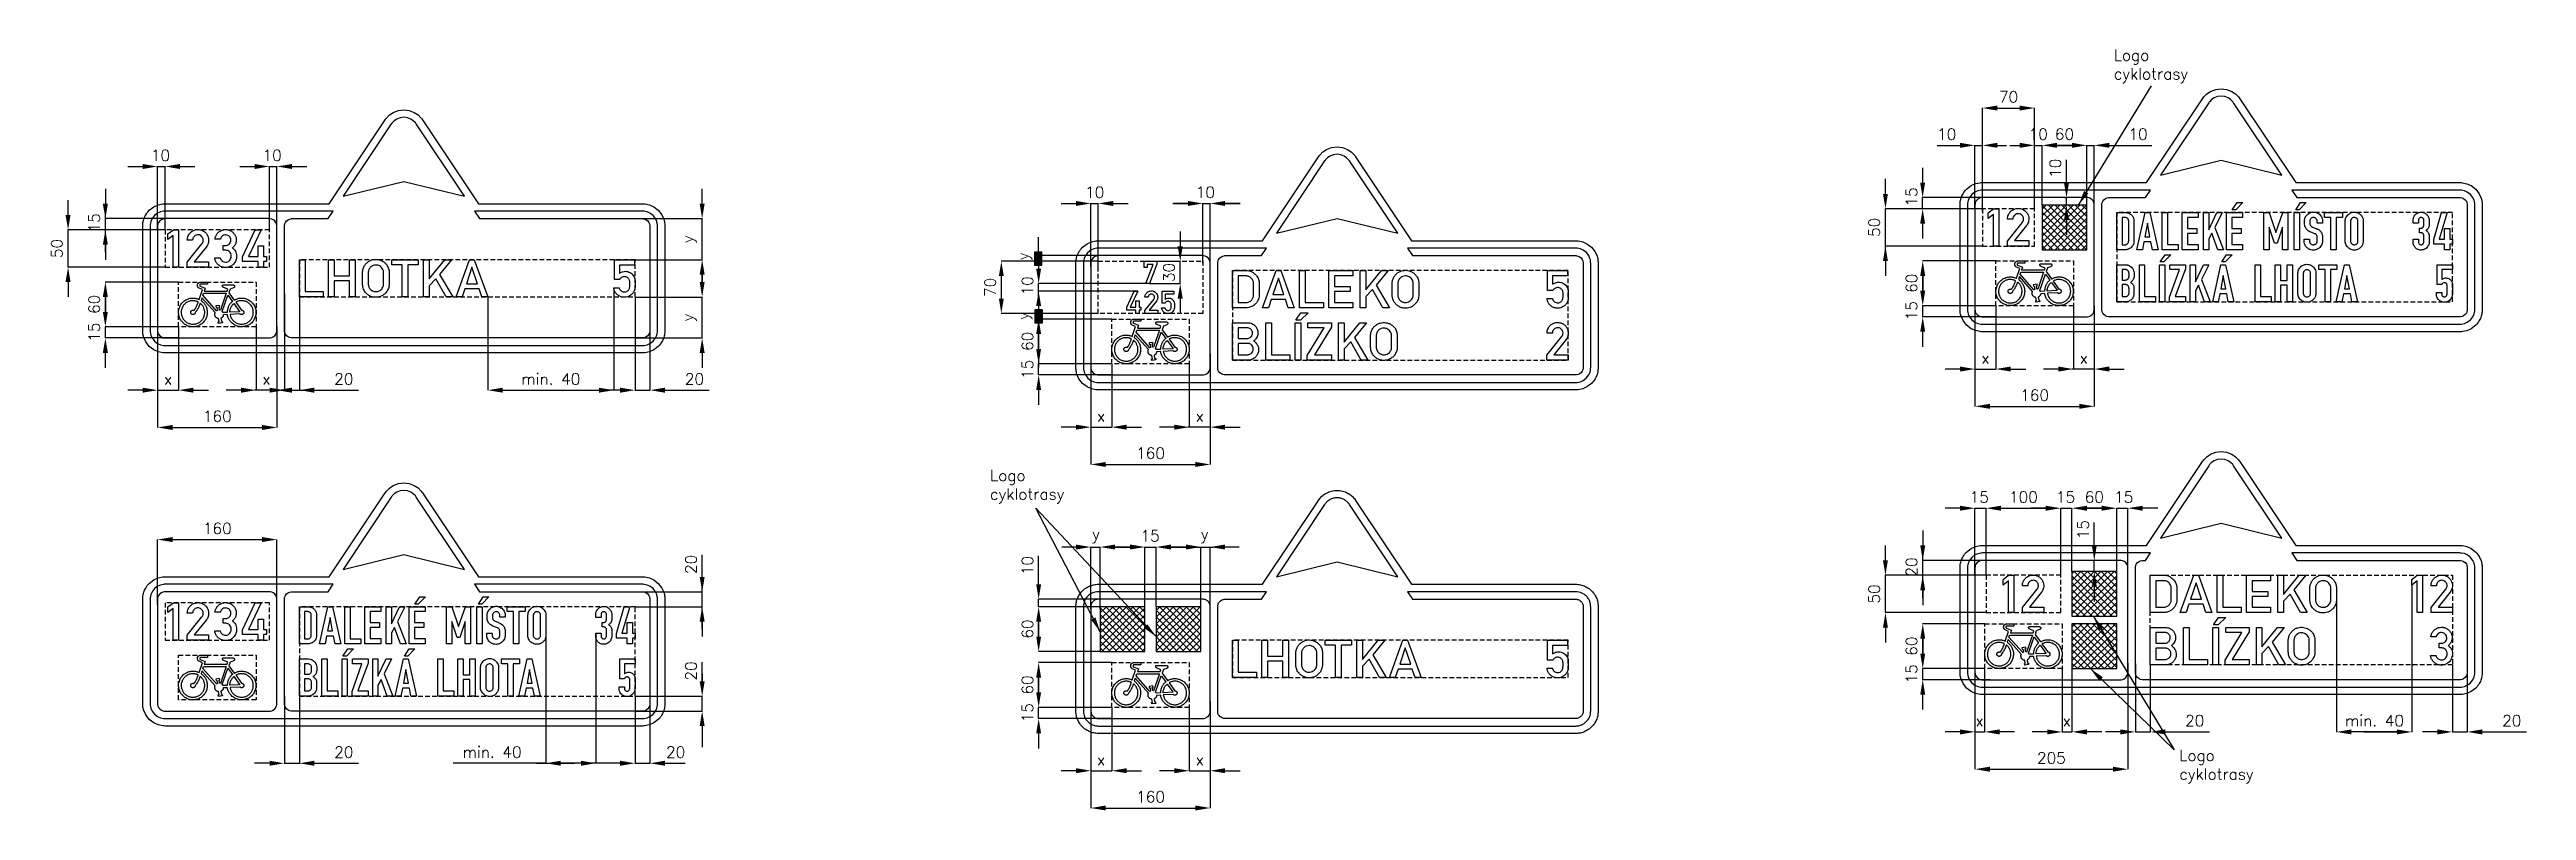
# Model space of a CAD drawing. Header units: millimetres. Extents: x 160 to 3480, y -161 to 860.
import ezdxf

# ---------------------------------------------------------------- set-up
doc = ezdxf.new("R2010")
doc.units = ezdxf.units.MM
doc.header["$LTSCALE"] = 5
doc.linetypes.add('ČÁRKOVANÁX2', pattern=[1.5, 1, -0.5])
doc.layers.add('Kóty', color=2, linetype='Continuous')
doc.layers.add('Značka', color=7, linetype='Continuous')
doc.styles.get("Standard").update_dxf_attribs({"font": 'romand.shx', "height": 15})
doc.dimstyles.get("Standard").update_dxf_attribs({"dimtxt": 15, "dimasz": 20, "dimexe": 0.18, "dimexo": 0.0625, "dimgap": 7.5, "dimtad": 1, "dimdec": 0, "dimzin": 0, "dimdsep": 46, "dimtxsty": 'Standard', "dimcen": 0.09, "dimadec": 0, "dimazin": 0, "dimtfac": 1, "dimtdec": 0, "dimtofl": 0, "dimtmove": 0, "dimatfit": 3, "dimfxl": 1, "dimtolj": 1, "dimtzin": 0, "dimarcsym": 0})
pattern_1 = [(45, (0, 52.0447), (-4.490128, 4.490128), []), (135, (0, 52.0447), (-4.490128, -4.490128), [])]

msp = doc.modelspace()

# ---------------------------------------------------------------- texts
at = {"layer": 'Kóty', "char_height": 15, "attachment_point": 1}
for insert in [(2926.8, 859.8), (1420.5, 296.2), (3014.6, -79.3)]:
    msp.add_mtext_dynamic_manual_height_columns('Logo\\Pcyklotrasy', width=144.387, gutter_width=100, heights=[0], dxfattribs=dict(at, insert=insert))
at = {"layer": 'Kóty', "char_height": 15, "attachment_point": 5}
for s, insert in [('\\A1;10', (2702.8, 746.3)), ('\\A1;10', (2825.6, 746.3)), ('\\A1;10', (308.4, 718)), ('\\A1;10', (458.1, 718)), ('\\A1;10', (1560.7, 668.4)), ('\\A1;10', (1709.1, 668.4)), ('\\A1;15', (2746.5, 259.7)), ('\\A1;15', (2862.2, 259.7)), ('\\A1;15', (2940.1, 259.7)), ('\\A1;y', (1562.5, 207.6)), ('\\A1;15', (1635, 207.6)), ('\\A1;y', (1708.3, 207.6)), ('\\A1;min. 40', (3276.3, -40.3)), ('\\A1;x', (2747, -40.3)), ('\\A1;x', (2864, -40.3)), ('\\A1;20', (554.2, -82.4)), ('\\A1;min. 40', (753, -82.4)), ('\\A1;20', (999, -82.4))]:
    msp.add_mtext(s, dxfattribs=dict(at, insert=insert))
at = {"layer": 'Kóty', "char_height": 15, "attachment_point": 5, "rotation": 90}
for s, insert in [('\\A1;10', (2848.4, 700.5)), ('\\A1;15', (2655.6, 662.1)), ('\\A1;15', (219.6, 627.4)), ('\\A1;y', (1466.9, 582.6)), ('\\A1;30', (1660.4, 560.8)), ('\\A1;10', (1470.6, 542.9)), ('\\A1;y', (1467, 502.6)), ('\\A1;15', (2655.7, 509.5)), ('\\A1;15', (219.6, 480.8)), ('\\A1;15', (1470.6, 430.9)), ('\\A1;15', (2885.7, 215.9)), ('\\A1;20', (1019.6, 169.4)), ('\\A1;10', (1470.6, 167.7)), ('\\A1;20', (2655.7, 165.9)), ('\\A1;60', (2655.7, 59.7)), ('\\A1;20', (1019.6, 26.4)), ('\\A1;15', (2655.7, 22.5)), ('\\A1;15', (1470.6, -29.6))]:
    msp.add_mtext(s, dxfattribs=dict(at, insert=insert))

# ---------------------------------------------------------------- blocks, each defined once
blk = doc.blocks.new('*D0')
at = {"layer": 'Defpoints', "color": 0, "transparency": 16777216}
for p in [(474.6, 532.2), (494.6, 528), (494.6, 403)]:
    blk.add_point(p, dxfattribs=at)
at = {"layer": 'Kóty', "color": 0, "lineweight": -2, "transparency": 16777216}
for p, q in [((474.6, 532.2), (474.6, 402.8)), ((494.6, 527.9), (494.6, 402.8)), ((454.6, 403), (434.6, 403)), ((514.6, 403), (573.9, 403))]:
    blk.add_line(p, q, dxfattribs=at)
at = {"layer": 'Kóty', "color": 0, "transparency": 16777216}
for points in [[(454.6, 406.3), (454.6, 399.6), (474.6, 403)], [(514.6, 406.3), (514.6, 399.6), (494.6, 403)]]:
    blk.add_solid(points, dxfattribs=at)
at = {"layer": 'Kóty', "color": 0, "transparency": 16777216, "insert": (554.2, 418), "char_height": 15, "attachment_point": 5}
blk.add_mtext('\\A1;20', dxfattribs=at)
blk = doc.blocks.new('*D1')
at = {"layer": 'Defpoints', "color": 0, "transparency": 16777216}
for p in [(916.1, 540.4), (747.3, 528), (916.1, 403)]:
    blk.add_point(p, dxfattribs=at)
at = {"layer": 'Kóty', "color": 0, "lineweight": -2, "transparency": 16777216}
for p, q in [((916.1, 540.4), (916.1, 402.8)), ((747.3, 527.9), (747.3, 402.8)), ((767.3, 403), (896.1, 403))]:
    blk.add_line(p, q, dxfattribs=at)
at = {"layer": 'Kóty', "color": 0, "transparency": 16777216}
for points in [[(767.3, 406.3), (767.3, 399.6), (747.3, 403)], [(896.1, 406.3), (896.1, 399.6), (916.1, 403)]]:
    blk.add_solid(points, dxfattribs=at)
at = {"layer": 'Kóty', "color": 0, "transparency": 16777216, "insert": (831.7, 418), "char_height": 15, "attachment_point": 5}
blk.add_mtext('\\A1;min. 40', dxfattribs=at)
blk = doc.blocks.new('*D2')
at = {"layer": 'Defpoints', "color": 0, "transparency": 16777216}
for p in [(944.6, 528), (964.6, 524.7), (964.6, 403)]:
    blk.add_point(p, dxfattribs=at)
at = {"layer": 'Kóty', "color": 0, "lineweight": -2, "transparency": 16777216}
for p, q in [((944.6, 527.9), (944.6, 402.8)), ((964.6, 524.6), (964.6, 402.8)), ((924.6, 403), (904.6, 403)), ((984.6, 403), (1043.9, 403))]:
    blk.add_line(p, q, dxfattribs=at)
at = {"layer": 'Kóty', "color": 0, "transparency": 16777216}
for points in [[(924.6, 406.3), (924.6, 399.6), (944.6, 403)], [(984.6, 406.3), (984.6, 399.6), (964.6, 403)]]:
    blk.add_solid(points, dxfattribs=at)
at = {"layer": 'Kóty', "color": 0, "transparency": 16777216, "insert": (1024.2, 418), "char_height": 15, "attachment_point": 5}
blk.add_mtext('\\A1;20', dxfattribs=at)
blk = doc.blocks.new('*D3')
at = {"layer": 'Defpoints', "color": 0, "transparency": 16777216}
for p in [(944.6, 633), (1034.6, 633), (944.6, 578)]:
    blk.add_point(p, dxfattribs=at)
at = {"layer": 'Kóty', "color": 0, "lineweight": -2, "transparency": 16777216}
for p, q in [((1034.6, 653), (1034.6, 673)), ((944.6, 633), (1034.8, 633)), ((944.6, 578), (1034.8, 578)), ((1034.6, 558), (1034.6, 538))]:
    blk.add_line(p, q, dxfattribs=at)
at = {"layer": 'Kóty', "color": 0, "transparency": 16777216}
for points in [[(1031.2, 653), (1037.9, 653), (1034.6, 633)], [(1031.2, 558), (1037.9, 558), (1034.6, 578)]]:
    blk.add_solid(points, dxfattribs=at)
at = {"layer": 'Kóty', "color": 0, "transparency": 16777216, "insert": (1017.1, 605.5), "char_height": 15, "attachment_point": 5, "rotation": 90}
blk.add_mtext('\\A1;y', dxfattribs=at)
blk = doc.blocks.new('*D4')
at = {"layer": 'Defpoints', "color": 0, "transparency": 16777216}
for p in [(944.6, 527.9), (1034.6, 527.9), (944.6, 473)]:
    blk.add_point(p, dxfattribs=at)
at = {"layer": 'Kóty', "color": 0, "lineweight": -2, "transparency": 16777216}
for p, q in [((1034.6, 547.9), (1034.6, 567.9)), ((944.6, 527.9), (1034.8, 527.9)), ((944.6, 473), (1034.8, 473)), ((1034.6, 453), (1034.6, 433))]:
    blk.add_line(p, q, dxfattribs=at)
at = {"layer": 'Kóty', "color": 0, "transparency": 16777216}
for points in [[(1031.2, 547.9), (1037.9, 547.9), (1034.6, 527.9)], [(1031.2, 453), (1037.9, 453), (1034.6, 473)]]:
    blk.add_solid(points, dxfattribs=at)
at = {"layer": 'Kóty', "color": 0, "transparency": 16777216, "insert": (1017.1, 500.4), "char_height": 15, "attachment_point": 5, "rotation": 90}
blk.add_mtext('\\A1;y', dxfattribs=at)
blk = doc.blocks.new('*D5')
at = {"layer": 'Defpoints', "color": 0, "transparency": 16777216}
for p in [(234.6, 548), (332.7, 548), (332.7, 488)]:
    blk.add_point(p, dxfattribs=at)
at = {"layer": 'Kóty', "color": 0, "lineweight": -2, "transparency": 16777216}
for p, q in [((332.6, 548), (234.4, 548)), ((234.6, 508), (234.6, 528)), ((332.6, 488), (234.4, 488))]:
    blk.add_line(p, q, dxfattribs=at)
at = {"layer": 'Kóty', "color": 0, "transparency": 16777216}
for points in [[(231.2, 528), (237.9, 528), (234.6, 548)], [(231.2, 508), (237.9, 508), (234.6, 488)]]:
    blk.add_solid(points, dxfattribs=at)
at = {"layer": 'Kóty', "color": 0, "transparency": 16777216, "insert": (219.6, 518), "char_height": 15, "attachment_point": 5, "rotation": 90}
blk.add_mtext('\\A1;60', dxfattribs=at)
blk = doc.blocks.new('*D6')
at = {"layer": 'Defpoints', "color": 0, "transparency": 16777216}
for p in [(184.6, 618), (314.6, 618), (314.5, 568)]:
    blk.add_point(p, dxfattribs=at)
at = {"layer": 'Kóty', "color": 0, "lineweight": -2, "transparency": 16777216}
for p, q in [((184.6, 638), (184.6, 658)), ((314.5, 618), (184.4, 618)), ((314.5, 568), (184.4, 568)), ((184.6, 548), (184.6, 528))]:
    blk.add_line(p, q, dxfattribs=at)
at = {"layer": 'Kóty', "color": 0, "transparency": 16777216}
for points in [[(181.2, 638), (187.9, 638), (184.6, 618)], [(181.2, 548), (187.9, 548), (184.6, 568)]]:
    blk.add_solid(points, dxfattribs=at)
at = {"layer": 'Kóty', "color": 0, "transparency": 16777216, "insert": (169.6, 593), "char_height": 15, "attachment_point": 5, "rotation": 90}
blk.add_mtext('\\A1;50', dxfattribs=at)
blk = doc.blocks.new('*D7')
at = {"layer": 'Defpoints', "color": 0, "transparency": 16777216}
for p in [(304.6, 518), (332.7, 488), (304.6, 403)]:
    blk.add_point(p, dxfattribs=at)
at = {"layer": 'Kóty', "color": 0, "lineweight": -2, "transparency": 16777216}
for p, q in [((304.6, 517.9), (304.6, 402.8)), ((332.7, 487.9), (332.7, 402.8)), ((284.6, 403), (264.6, 403)), ((352.7, 403), (372.7, 403))]:
    blk.add_line(p, q, dxfattribs=at)
at = {"layer": 'Kóty', "color": 0, "transparency": 16777216}
for points in [[(284.6, 406.3), (284.6, 399.6), (304.6, 403)], [(352.7, 406.3), (352.7, 399.6), (332.7, 403)]]:
    blk.add_solid(points, dxfattribs=at)
at = {"layer": 'Kóty', "color": 0, "transparency": 16777216, "insert": (318.6, 418), "char_height": 15, "attachment_point": 5}
blk.add_mtext('\\A1;x', dxfattribs=at)
blk = doc.blocks.new('*D8')
at = {"layer": 'Defpoints', "color": 0, "transparency": 16777216}
for p in [(436.5, 488), (464.6, 488), (464.6, 403)]:
    blk.add_point(p, dxfattribs=at)
at = {"layer": 'Kóty', "color": 0, "lineweight": -2, "transparency": 16777216}
for p, q in [((436.5, 487.9), (436.5, 402.8)), ((464.6, 487.9), (464.6, 402.8)), ((416.5, 403), (396.5, 403)), ((484.6, 403), (504.6, 403))]:
    blk.add_line(p, q, dxfattribs=at)
at = {"layer": 'Kóty', "color": 0, "transparency": 16777216}
for points in [[(416.5, 406.3), (416.5, 399.6), (436.5, 403)], [(484.6, 406.3), (484.6, 399.6), (464.6, 403)]]:
    blk.add_solid(points, dxfattribs=at)
at = {"layer": 'Kóty', "color": 0, "transparency": 16777216, "insert": (450.5, 418), "char_height": 15, "attachment_point": 5}
blk.add_mtext('\\A1;x', dxfattribs=at)
blk = doc.blocks.new('*D9')
at = {"layer": 'Defpoints', "color": 0, "transparency": 16777216}
for p in [(1485.6, 498.4), (1583.7, 498.4), (1583.6, 438.4)]:
    blk.add_point(p, dxfattribs=at)
at = {"layer": 'Kóty', "color": 0, "lineweight": -2, "transparency": 16777216}
for p, q in [((1583.6, 498.4), (1485.4, 498.4)), ((1485.6, 458.4), (1485.6, 478.4)), ((1583.6, 438.4), (1485.4, 438.4))]:
    blk.add_line(p, q, dxfattribs=at)
at = {"layer": 'Kóty', "color": 0, "transparency": 16777216}
for points in [[(1482.3, 478.4), (1488.9, 478.4), (1485.6, 498.4)], [(1482.3, 458.4), (1488.9, 458.4), (1485.6, 438.4)]]:
    blk.add_solid(points, dxfattribs=at)
at = {"layer": 'Kóty', "color": 0, "transparency": 16777216, "insert": (1470.6, 468.4), "char_height": 15, "attachment_point": 5, "rotation": 90}
blk.add_mtext('\\A1;60', dxfattribs=at)
blk = doc.blocks.new('*D10')
at = {"layer": 'Defpoints', "color": 0, "transparency": 16777216}
for p in [(1555.6, 447.1), (1583.6, 438.4), (1583.6, 353.4)]:
    blk.add_point(p, dxfattribs=at)
at = {"layer": 'Kóty', "color": 0, "lineweight": -2, "transparency": 16777216}
for p, q in [((1555.6, 447.1), (1555.6, 353.2)), ((1583.6, 438.3), (1583.6, 353.2)), ((1535.6, 353.4), (1515.6, 353.4)), ((1603.6, 353.4), (1623.6, 353.4))]:
    blk.add_line(p, q, dxfattribs=at)
at = {"layer": 'Kóty', "color": 0, "transparency": 16777216}
for points in [[(1535.6, 356.7), (1535.6, 350), (1555.6, 353.4)], [(1603.6, 356.7), (1603.6, 350), (1583.6, 353.4)]]:
    blk.add_solid(points, dxfattribs=at)
at = {"layer": 'Kóty', "color": 0, "transparency": 16777216, "insert": (1569.6, 368.4), "char_height": 15, "attachment_point": 5}
blk.add_mtext('\\A1;x', dxfattribs=at)
blk = doc.blocks.new('*D11')
at = {"layer": 'Defpoints', "color": 0, "transparency": 16777216}
for p in [(1687.5, 438.4), (1715.6, 438.4), (1715.6, 353.4)]:
    blk.add_point(p, dxfattribs=at)
at = {"layer": 'Kóty', "color": 0, "lineweight": -2, "transparency": 16777216}
for p, q in [((1687.5, 438.3), (1687.5, 353.2)), ((1715.6, 438.3), (1715.6, 353.2)), ((1667.5, 353.4), (1647.5, 353.4)), ((1735.6, 353.4), (1755.6, 353.4))]:
    blk.add_line(p, q, dxfattribs=at)
at = {"layer": 'Kóty', "color": 0, "transparency": 16777216}
for points in [[(1667.5, 356.7), (1667.5, 350), (1687.5, 353.4)], [(1735.6, 356.7), (1735.6, 350), (1715.6, 353.4)]]:
    blk.add_solid(points, dxfattribs=at)
at = {"layer": 'Kóty', "color": 0, "transparency": 16777216, "insert": (1701.5, 368.4), "char_height": 15, "attachment_point": 5}
blk.add_mtext('\\A1;x', dxfattribs=at)
blk = doc.blocks.new('*D15')
at = {"layer": 'Defpoints', "color": 0, "transparency": 16777216}
for p in [(2620.7, 154.7), (2755.7, 154.7), (2755.6, 104.7)]:
    blk.add_point(p, dxfattribs=at)
at = {"layer": 'Kóty', "color": 0, "lineweight": -2, "transparency": 16777216}
for p, q in [((2620.7, 174.7), (2620.7, 194.7)), ((2755.6, 154.7), (2620.5, 154.7)), ((2755.6, 104.7), (2620.5, 104.7)), ((2620.7, 84.7), (2620.7, 64.7))]:
    blk.add_line(p, q, dxfattribs=at)
at = {"layer": 'Kóty', "color": 0, "transparency": 16777216}
for points in [[(2617.4, 174.7), (2624, 174.7), (2620.7, 154.7)], [(2617.4, 84.7), (2624, 84.7), (2620.7, 104.7)]]:
    blk.add_solid(points, dxfattribs=at)
at = {"layer": 'Kóty', "color": 0, "transparency": 16777216, "insert": (2605.7, 129.7), "char_height": 15, "attachment_point": 5, "rotation": 90}
blk.add_mtext('\\A1;50', dxfattribs=at)
blk = doc.blocks.new('*D14')
at = {"layer": 'Defpoints', "color": 0, "transparency": 16777216}
for p in [(2855.7, 244.7), (2755.7, 154.7), (2855.7, 154.7)]:
    blk.add_point(p, dxfattribs=at)
at = {"layer": 'Kóty', "color": 0, "lineweight": -2, "transparency": 16777216}
for p, q in [((2755.7, 154.8), (2755.7, 244.9)), ((2775.7, 244.7), (2835.7, 244.7)), ((2855.7, 154.7), (2855.7, 244.9))]:
    blk.add_line(p, q, dxfattribs=at)
at = {"layer": 'Kóty', "color": 0, "transparency": 16777216}
for points in [[(2775.7, 248), (2775.7, 241.3), (2755.7, 244.7)], [(2835.7, 248), (2835.7, 241.3), (2855.7, 244.7)]]:
    blk.add_solid(points, dxfattribs=at)
at = {"layer": 'Kóty', "color": 0, "transparency": 16777216, "insert": (2805.7, 259.7), "char_height": 15, "attachment_point": 5}
blk.add_mtext('\\A1;100', dxfattribs=at)
blk = doc.blocks.new('*D16')
at = {"layer": 'Defpoints', "color": 0, "transparency": 16777216}
for p in [(2930.7, 244.7), (2870.7, 159.7), (2930.7, 159.7)]:
    blk.add_point(p, dxfattribs=at)
at = {"layer": 'Kóty', "color": 0, "lineweight": -2, "transparency": 16777216}
for p, q in [((2870.7, 159.8), (2870.7, 244.9)), ((2890.7, 244.7), (2910.7, 244.7)), ((2930.7, 159.7), (2930.7, 244.9))]:
    blk.add_line(p, q, dxfattribs=at)
at = {"layer": 'Kóty', "color": 0, "transparency": 16777216}
for points in [[(2890.7, 248), (2890.7, 241.3), (2870.7, 244.7)], [(2910.7, 248), (2910.7, 241.3), (2930.7, 244.7)]]:
    blk.add_solid(points, dxfattribs=at)
at = {"layer": 'Kóty', "color": 0, "transparency": 16777216, "insert": (2900.7, 259.7), "char_height": 15, "attachment_point": 5}
blk.add_mtext('\\A1;60', dxfattribs=at)
blk = doc.blocks.new('*D17')
at = {"layer": 'Defpoints', "color": 0, "transparency": 16777216}
for p in [(2740.7, 37.3), (2945.7, 37.3), (2945.7, -105.3)]:
    blk.add_point(p, dxfattribs=at)
at = {"layer": 'Kóty', "color": 0, "lineweight": -2, "transparency": 16777216}
for p, q in [((2740.7, 37.3), (2740.7, -105.5)), ((2945.7, 37.3), (2945.7, -105.5)), ((2760.7, -105.3), (2925.7, -105.3))]:
    blk.add_line(p, q, dxfattribs=at)
at = {"layer": 'Kóty', "color": 0, "transparency": 16777216}
for points in [[(2760.7, -102), (2760.7, -108.7), (2740.7, -105.3)], [(2925.7, -102), (2925.7, -108.7), (2945.7, -105.3)]]:
    blk.add_solid(points, dxfattribs=at)
at = {"layer": 'Kóty', "color": 0, "transparency": 16777216, "insert": (2843.2, -90.3), "char_height": 15, "attachment_point": 5}
blk.add_mtext('\\A1;205', dxfattribs=at)
blk = doc.blocks.new('*D18')
at = {"layer": 'Defpoints', "color": 0, "transparency": 16777216}
for p in [(2670.7, 576.3), (2768.8, 576.3), (2768.8, 516.3)]:
    blk.add_point(p, dxfattribs=at)
at = {"layer": 'Kóty', "color": 0, "lineweight": -2, "transparency": 16777216}
for p, q in [((2768.8, 576.3), (2670.5, 576.3)), ((2670.7, 536.3), (2670.7, 556.3)), ((2768.7, 516.3), (2670.5, 516.3))]:
    blk.add_line(p, q, dxfattribs=at)
at = {"layer": 'Kóty', "color": 0, "transparency": 16777216}
for points in [[(2667.4, 556.3), (2674, 556.3), (2670.7, 576.3)], [(2667.4, 536.3), (2674, 536.3), (2670.7, 516.3)]]:
    blk.add_solid(points, dxfattribs=at)
at = {"layer": 'Kóty', "color": 0, "transparency": 16777216, "insert": (2655.7, 546.3), "char_height": 15, "attachment_point": 5, "rotation": 90}
blk.add_mtext('\\A1;60', dxfattribs=at)
blk = doc.blocks.new('*D19')
at = {"layer": 'Defpoints', "color": 0, "transparency": 16777216}
for p in [(2740.7, 525.1), (2768.7, 516.3), (2768.7, 431.3)]:
    blk.add_point(p, dxfattribs=at)
at = {"layer": 'Kóty', "color": 0, "lineweight": -2, "transparency": 16777216}
for p, q in [((2740.7, 525), (2740.7, 431.2)), ((2768.7, 516.3), (2768.7, 431.2)), ((2720.7, 431.3), (2700.7, 431.3)), ((2788.7, 431.3), (2808.7, 431.3))]:
    blk.add_line(p, q, dxfattribs=at)
at = {"layer": 'Kóty', "color": 0, "transparency": 16777216}
for points in [[(2720.7, 434.7), (2720.7, 428), (2740.7, 431.3)], [(2788.7, 434.7), (2788.7, 428), (2768.7, 431.3)]]:
    blk.add_solid(points, dxfattribs=at)
at = {"layer": 'Kóty', "color": 0, "transparency": 16777216, "insert": (2754.7, 446.3), "char_height": 15, "attachment_point": 5}
blk.add_mtext('\\A1;x', dxfattribs=at)
blk = doc.blocks.new('*D20')
at = {"layer": 'Defpoints', "color": 0, "transparency": 16777216}
for p in [(2872.6, 516.3), (2900.7, 516.3), (2900.7, 431.3)]:
    blk.add_point(p, dxfattribs=at)
at = {"layer": 'Kóty', "color": 0, "lineweight": -2, "transparency": 16777216}
for p, q in [((2872.6, 516.3), (2872.6, 431.2)), ((2900.7, 516.3), (2900.7, 431.2)), ((2852.6, 431.3), (2832.6, 431.3)), ((2920.7, 431.3), (2940.7, 431.3))]:
    blk.add_line(p, q, dxfattribs=at)
at = {"layer": 'Kóty', "color": 0, "transparency": 16777216}
for points in [[(2852.6, 434.7), (2852.6, 428), (2872.6, 431.3)], [(2920.7, 434.7), (2920.7, 428), (2900.7, 431.3)]]:
    blk.add_solid(points, dxfattribs=at)
at = {"layer": 'Kóty', "color": 0, "transparency": 16777216, "insert": (2886.6, 446.3), "char_height": 15, "attachment_point": 5}
blk.add_mtext('\\A1;x', dxfattribs=at)
blk = doc.blocks.new('*D21')
at = {"layer": 'Defpoints', "color": 0, "transparency": 16777216}
for p in [(2900.7, 731.3), (2890.7, 651.3), (2900.7, 643.7)]:
    blk.add_point(p, dxfattribs=at)
at = {"layer": 'Kóty', "color": 0, "lineweight": -2, "transparency": 16777216}
for p, q in [((2870.7, 731.3), (2850.7, 731.3)), ((2890.7, 651.4), (2890.7, 731.5)), ((2900.7, 643.8), (2900.7, 731.5)), ((2920.7, 731.3), (2977.8, 731.3))]:
    blk.add_line(p, q, dxfattribs=at)
at = {"layer": 'Kóty', "color": 0, "transparency": 16777216}
for points in [[(2870.7, 734.7), (2870.7, 728), (2890.7, 731.3)], [(2920.7, 734.7), (2920.7, 728), (2900.7, 731.3)]]:
    blk.add_solid(points, dxfattribs=at)
at = {"layer": 'Kóty', "color": 0, "transparency": 16777216, "insert": (2959.3, 746.3), "char_height": 15, "attachment_point": 5}
blk.add_mtext('\\A1;10', dxfattribs=at)
blk = doc.blocks.new('*D22')
at = {"layer": 'Defpoints', "color": 0, "transparency": 16777216}
for p in [(2890.7, 731.3), (2830.7, 651.3), (2890.7, 651.4)]:
    blk.add_point(p, dxfattribs=at)
at = {"layer": 'Kóty', "color": 0, "lineweight": -2, "transparency": 16777216}
for p, q in [((2830.7, 651.4), (2830.7, 731.5)), ((2850.7, 731.3), (2870.7, 731.3)), ((2890.7, 651.5), (2890.7, 731.5))]:
    blk.add_line(p, q, dxfattribs=at)
at = {"layer": 'Kóty', "color": 0, "transparency": 16777216}
for points in [[(2850.7, 734.7), (2850.7, 728), (2830.7, 731.3)], [(2870.7, 734.7), (2870.7, 728), (2890.7, 731.3)]]:
    blk.add_solid(points, dxfattribs=at)
at = {"layer": 'Kóty', "color": 0, "transparency": 16777216, "insert": (2860.7, 746.3), "char_height": 15, "attachment_point": 5}
blk.add_mtext('\\A1;60', dxfattribs=at)
blk = doc.blocks.new('*D23')
at = {"layer": 'Defpoints', "color": 0, "transparency": 16777216}
for p in [(2750.7, 646.3), (2620.7, 596.3), (2750.7, 596.3)]:
    blk.add_point(p, dxfattribs=at)
at = {"layer": 'Kóty', "color": 0, "lineweight": -2, "transparency": 16777216}
for p, q in [((2620.7, 666.3), (2620.7, 686.3)), ((2750.6, 646.3), (2620.5, 646.3)), ((2750.6, 596.3), (2620.5, 596.3)), ((2620.7, 576.3), (2620.7, 556.3))]:
    blk.add_line(p, q, dxfattribs=at)
at = {"layer": 'Kóty', "color": 0, "transparency": 16777216}
for points in [[(2617.4, 666.3), (2624, 666.3), (2620.7, 646.3)], [(2617.4, 576.3), (2624, 576.3), (2620.7, 596.3)]]:
    blk.add_solid(points, dxfattribs=at)
at = {"layer": 'Kóty', "color": 0, "transparency": 16777216, "insert": (2605.7, 621.3), "char_height": 15, "attachment_point": 5, "rotation": 90}
blk.add_mtext('\\A1;50', dxfattribs=at)
blk = doc.blocks.new('*D24')
at = {"layer": 'Defpoints', "color": 0, "transparency": 16777216}
for p in [(2820.7, 781.3), (2750.7, 642.5), (2820.7, 642.5)]:
    blk.add_point(p, dxfattribs=at)
at = {"layer": 'Kóty', "color": 0, "lineweight": -2, "transparency": 16777216}
for p, q in [((2750.7, 642.6), (2750.7, 781.5)), ((2770.7, 781.3), (2800.7, 781.3)), ((2820.7, 642.6), (2820.7, 781.5))]:
    blk.add_line(p, q, dxfattribs=at)
at = {"layer": 'Kóty', "color": 0, "transparency": 16777216}
for points in [[(2770.7, 784.7), (2770.7, 778), (2750.7, 781.3)], [(2800.7, 784.7), (2800.7, 778), (2820.7, 781.3)]]:
    blk.add_solid(points, dxfattribs=at)
at = {"layer": 'Kóty', "color": 0, "transparency": 16777216, "insert": (2785.7, 796.3), "char_height": 15, "attachment_point": 5}
blk.add_mtext('\\A1;70', dxfattribs=at)
blk = doc.blocks.new('*D25')
at = {"layer": 'Defpoints', "color": 0, "transparency": 16777216}
for p in [(1485.6, 37.6), (1583.7, 37.6), (1583.7, -22.4)]:
    blk.add_point(p, dxfattribs=at)
at = {"layer": 'Kóty', "color": 0, "lineweight": -2, "transparency": 16777216}
for p, q in [((1583.6, 37.6), (1485.4, 37.6)), ((1485.6, -2.4), (1485.6, 17.6)), ((1583.6, -22.4), (1485.4, -22.4))]:
    blk.add_line(p, q, dxfattribs=at)
at = {"layer": 'Kóty', "color": 0, "transparency": 16777216}
for points in [[(1482.3, 17.6), (1488.9, 17.6), (1485.6, 37.6)], [(1482.3, -2.4), (1488.9, -2.4), (1485.6, -22.4)]]:
    blk.add_solid(points, dxfattribs=at)
at = {"layer": 'Kóty', "color": 0, "transparency": 16777216, "insert": (1470.6, 7.6), "char_height": 15, "attachment_point": 5, "rotation": 90}
blk.add_mtext('\\A1;60', dxfattribs=at)
blk = doc.blocks.new('*D26')
at = {"layer": 'Defpoints', "color": 0, "transparency": 16777216}
for p in [(1555.6, 7.6), (1583.7, -22.4), (1555.6, -107.4)]:
    blk.add_point(p, dxfattribs=at)
at = {"layer": 'Kóty', "color": 0, "lineweight": -2, "transparency": 16777216}
for p, q in [((1555.6, 7.6), (1555.6, -107.5)), ((1583.7, -22.4), (1583.7, -107.5)), ((1535.6, -107.4), (1515.6, -107.4)), ((1603.7, -107.4), (1623.7, -107.4))]:
    blk.add_line(p, q, dxfattribs=at)
at = {"layer": 'Kóty', "color": 0, "transparency": 16777216}
for points in [[(1535.6, -104), (1535.6, -110.7), (1555.6, -107.4)], [(1603.7, -104), (1603.7, -110.7), (1583.7, -107.4)]]:
    blk.add_solid(points, dxfattribs=at)
at = {"layer": 'Kóty', "color": 0, "transparency": 16777216, "insert": (1569.6, -92.4), "char_height": 15, "attachment_point": 5}
blk.add_mtext('\\A1;x', dxfattribs=at)
blk = doc.blocks.new('*D27')
at = {"layer": 'Defpoints', "color": 0, "transparency": 16777216}
for p in [(1687.5, -22.4), (1715.6, -22.4), (1715.6, -107.4)]:
    blk.add_point(p, dxfattribs=at)
at = {"layer": 'Kóty', "color": 0, "lineweight": -2, "transparency": 16777216}
for p, q in [((1687.5, -22.4), (1687.5, -107.5)), ((1715.6, -22.4), (1715.6, -107.5)), ((1667.5, -107.4), (1647.5, -107.4)), ((1735.6, -107.4), (1755.6, -107.4))]:
    blk.add_line(p, q, dxfattribs=at)
at = {"layer": 'Kóty', "color": 0, "transparency": 16777216}
for points in [[(1667.5, -104), (1667.5, -110.7), (1687.5, -107.4)], [(1735.6, -104), (1735.6, -110.7), (1715.6, -107.4)]]:
    blk.add_solid(points, dxfattribs=at)
at = {"layer": 'Kóty', "color": 0, "transparency": 16777216, "insert": (1701.5, -92.4), "char_height": 15, "attachment_point": 5}
blk.add_mtext('\\A1;x', dxfattribs=at)
blk = doc.blocks.new('*D28')
at = {"layer": 'Defpoints', "color": 0, "transparency": 16777216}
for p in [(1485.6, 112.6), (1568.1, 112.6), (1568.1, 52.6)]:
    blk.add_point(p, dxfattribs=at)
at = {"layer": 'Kóty', "color": 0, "lineweight": -2, "transparency": 16777216}
for p, q in [((1568, 112.6), (1485.4, 112.6)), ((1485.6, 72.6), (1485.6, 92.6)), ((1568, 52.6), (1485.4, 52.6))]:
    blk.add_line(p, q, dxfattribs=at)
at = {"layer": 'Kóty', "color": 0, "transparency": 16777216}
for points in [[(1482.3, 92.6), (1488.9, 92.6), (1485.6, 112.6)], [(1482.3, 72.6), (1488.9, 72.6), (1485.6, 52.6)]]:
    blk.add_solid(points, dxfattribs=at)
at = {"layer": 'Kóty', "color": 0, "transparency": 16777216, "insert": (1470.6, 82.6), "char_height": 15, "attachment_point": 5, "rotation": 90}
blk.add_mtext('\\A1;60', dxfattribs=at)
blk = doc.blocks.new('*D29')
at = {"layer": 'Defpoints', "color": 0, "transparency": 16777216}
for p in [(3380.7, 34.7), (3400.7, 34.7), (3400.7, -55.3)]:
    blk.add_point(p, dxfattribs=at)
at = {"layer": 'Kóty', "color": 0, "lineweight": -2, "transparency": 16777216}
for p, q in [((3380.7, 34.6), (3380.7, -55.5)), ((3400.7, 34.6), (3400.7, -55.5)), ((3360.7, -55.3), (3340.7, -55.3)), ((3420.7, -55.3), (3480, -55.3))]:
    blk.add_line(p, q, dxfattribs=at)
at = {"layer": 'Kóty', "color": 0, "transparency": 16777216}
for points in [[(3360.7, -52), (3360.7, -58.7), (3380.7, -55.3)], [(3420.7, -52), (3420.7, -58.7), (3400.7, -55.3)]]:
    blk.add_solid(points, dxfattribs=at)
at = {"layer": 'Kóty', "color": 0, "transparency": 16777216, "insert": (3460.3, -40.3), "char_height": 15, "attachment_point": 5}
blk.add_mtext('\\A1;20', dxfattribs=at)
blk = doc.blocks.new('*D30')
at = {"layer": 'Defpoints', "color": 0, "transparency": 16777216}
for p in [(2955.7, 35.8), (2975.7, 34.7), (2975.7, -55.3)]:
    blk.add_point(p, dxfattribs=at)
at = {"layer": 'Kóty', "color": 0, "lineweight": -2, "transparency": 16777216}
for p, q in [((2955.7, 35.8), (2955.7, -55.5)), ((2975.7, 34.6), (2975.7, -55.5)), ((2935.7, -55.3), (2915.7, -55.3)), ((2995.7, -55.3), (3055, -55.3))]:
    blk.add_line(p, q, dxfattribs=at)
at = {"layer": 'Kóty', "color": 0, "transparency": 16777216}
for points in [[(2935.7, -52), (2935.7, -58.7), (2955.7, -55.3)], [(2995.7, -52), (2995.7, -58.7), (2975.7, -55.3)]]:
    blk.add_solid(points, dxfattribs=at)
at = {"layer": 'Kóty', "color": 0, "transparency": 16777216, "insert": (3035.3, -40.3), "char_height": 15, "attachment_point": 5}
blk.add_mtext('\\A1;20', dxfattribs=at)
blk = doc.blocks.new('*D31')
at = {"layer": 'Defpoints', "color": 0, "transparency": 16777216}
for p in [(1435.6, 575.9), (1566, 575.9), (1565.6, 505.9)]:
    blk.add_point(p, dxfattribs=at)
at = {"layer": 'Kóty', "color": 0, "lineweight": -2, "transparency": 16777216}
for p, q in [((1566, 575.9), (1435.4, 575.9)), ((1435.6, 525.9), (1435.6, 555.9)), ((1565.5, 505.9), (1435.4, 505.9))]:
    blk.add_line(p, q, dxfattribs=at)
at = {"layer": 'Kóty', "color": 0, "transparency": 16777216}
for points in [[(1432.3, 555.9), (1438.9, 555.9), (1435.6, 575.9)], [(1432.3, 525.9), (1438.9, 525.9), (1435.6, 505.9)]]:
    blk.add_solid(points, dxfattribs=at)
at = {"layer": 'Kóty', "color": 0, "transparency": 16777216, "insert": (1420.6, 540.9), "char_height": 15, "attachment_point": 5, "rotation": 90}
blk.add_mtext('\\A1;70', dxfattribs=at)
blk = doc.blocks.new('*D33')
at = {"layer": 'Defpoints', "color": 0, "transparency": 16777216}
for p in [(304.6, 488), (464.6, 488), (464.6, 353)]:
    blk.add_point(p, dxfattribs=at)
at = {"layer": 'Kóty', "color": 0, "lineweight": -2, "transparency": 16777216}
for p, q in [((304.6, 487.9), (304.6, 352.8)), ((464.6, 487.9), (464.6, 352.8)), ((324.6, 353), (444.6, 353))]:
    blk.add_line(p, q, dxfattribs=at)
at = {"layer": 'Kóty', "color": 0, "transparency": 16777216}
for points in [[(324.6, 356.3), (324.6, 349.6), (304.6, 353)], [(444.6, 356.3), (444.6, 349.6), (464.6, 353)]]:
    blk.add_solid(points, dxfattribs=at)
at = {"layer": 'Kóty', "color": 0, "transparency": 16777216, "insert": (384.6, 368), "char_height": 15, "attachment_point": 5}
blk.add_mtext('\\A1;160', dxfattribs=at)
blk = doc.blocks.new('*D34')
at = {"layer": 'Defpoints', "color": 0, "transparency": 16777216}
for p in [(2740.7, 516.3), (2900.7, 516.3), (2900.7, 381.3)]:
    blk.add_point(p, dxfattribs=at)
at = {"layer": 'Kóty', "color": 0, "lineweight": -2, "transparency": 16777216}
for p, q in [((2740.7, 516.3), (2740.7, 381.2)), ((2900.7, 516.3), (2900.7, 381.2)), ((2760.7, 381.3), (2880.7, 381.3))]:
    blk.add_line(p, q, dxfattribs=at)
at = {"layer": 'Kóty', "color": 0, "transparency": 16777216}
for points in [[(2760.7, 384.7), (2760.7, 378), (2740.7, 381.3)], [(2880.7, 384.7), (2880.7, 378), (2900.7, 381.3)]]:
    blk.add_solid(points, dxfattribs=at)
at = {"layer": 'Kóty', "color": 0, "transparency": 16777216, "insert": (2820.7, 396.3), "char_height": 15, "attachment_point": 5}
blk.add_mtext('\\A1;160', dxfattribs=at)
blk = doc.blocks.new('*D35')
at = {"layer": 'Defpoints', "color": 0, "transparency": 16777216}
for p in [(1555.6, 447.1), (1715.6, 452.1), (1715.6, 303.4)]:
    blk.add_point(p, dxfattribs=at)
at = {"layer": 'Kóty', "color": 0, "lineweight": -2, "transparency": 16777216}
for p, q in [((1555.6, 447), (1555.6, 303.2)), ((1715.6, 452), (1715.6, 303.2)), ((1575.6, 303.4), (1695.6, 303.4))]:
    blk.add_line(p, q, dxfattribs=at)
at = {"layer": 'Kóty', "color": 0, "transparency": 16777216}
for points in [[(1575.6, 306.7), (1575.6, 300), (1555.6, 303.4)], [(1695.6, 306.7), (1695.6, 300), (1715.6, 303.4)]]:
    blk.add_solid(points, dxfattribs=at)
at = {"layer": 'Kóty', "color": 0, "transparency": 16777216, "insert": (1635.6, 318.4), "char_height": 15, "attachment_point": 5}
blk.add_mtext('\\A1;160', dxfattribs=at)
blk = doc.blocks.new('*D36')
at = {"layer": 'Defpoints', "color": 0, "transparency": 16777216}
for p in [(1555.6, -5.2), (1715.6, -13.9), (1715.6, -157.4)]:
    blk.add_point(p, dxfattribs=at)
at = {"layer": 'Kóty', "color": 0, "lineweight": -2, "transparency": 16777216}
for p, q in [((1555.6, -5.3), (1555.6, -157.5)), ((1715.6, -14), (1715.6, -157.5)), ((1575.6, -157.4), (1695.6, -157.4))]:
    blk.add_line(p, q, dxfattribs=at)
at = {"layer": 'Kóty', "color": 0, "transparency": 16777216}
for points in [[(1575.6, -154), (1575.6, -160.7), (1555.6, -157.4)], [(1695.6, -154), (1695.6, -160.7), (1715.6, -157.4)]]:
    blk.add_solid(points, dxfattribs=at)
at = {"layer": 'Kóty', "color": 0, "transparency": 16777216, "insert": (1635.6, -142.4), "char_height": 15, "attachment_point": 5}
blk.add_mtext('\\A1;160', dxfattribs=at)
blk = doc.blocks.new('*D37')
at = {"layer": 'Defpoints', "color": 0, "transparency": 16777216}
for p in [(464.6, 202.6), (304.6, 115.2), (464.6, 115.2)]:
    blk.add_point(p, dxfattribs=at)
at = {"layer": 'Kóty', "color": 0, "lineweight": -2, "transparency": 16777216}
for p, q in [((304.6, 115.2), (304.6, 202.8)), ((324.6, 202.6), (444.6, 202.6)), ((464.6, 115.2), (464.6, 202.8))]:
    blk.add_line(p, q, dxfattribs=at)
at = {"layer": 'Kóty', "color": 0, "transparency": 16777216}
for points in [[(324.6, 206), (324.6, 199.3), (304.6, 202.6)], [(444.6, 206), (444.6, 199.3), (464.6, 202.6)]]:
    blk.add_solid(points, dxfattribs=at)
at = {"layer": 'Kóty', "color": 0, "transparency": 16777216, "insert": (384.6, 217.6), "char_height": 15, "attachment_point": 5}
blk.add_mtext('\\A1;160', dxfattribs=at)

# ---------------------------------------------------------------- dimensions: what is measured, and where the dimension line sits
at = {"layer": 'Kóty'}
for base, p1, p2, picture, middle in [((2820.7, 781.3), (2750.7, 642.5), (2820.7, 642.5), '*D24', (2785.7, 796.3)), ((2890.7, 731.3), (2830.7, 651.3), (2890.7, 651.4), '*D22', (2860.7, 746.3)), ((2900.7, 731.3), (2890.7, 651.3), (2900.7, 643.7), '*D21', (2959.3, 746.3)), ((494.6, 403), (474.6, 532.2), (494.6, 528), '*D0', (554.2, 418)), ((964.6, 403), (944.6, 528), (964.6, 524.7), '*D2', (1024.2, 418)), ((2900.7, 381.3), (2740.7, 516.3), (2900.7, 516.3), '*D34', (2820.7, 396.3)), ((464.6, 353), (304.6, 488), (464.6, 488), '*D33', (384.6, 368)), ((1715.6, 303.4), (1555.6, 447.1), (1715.6, 452.1), '*D35', (1635.6, 318.4)), ((2855.7, 244.7), (2755.7, 154.7), (2855.7, 154.7), '*D14', (2805.7, 259.7)), ((2930.7, 244.7), (2870.7, 159.7), (2930.7, 159.7), '*D16', (2900.7, 259.7)), ((464.6, 202.6), (304.6, 115.2), (464.6, 115.2), '*D37', (384.6, 217.6)), ((2945.7, -105.3), (2740.7, 37.3), (2945.7, 37.3), '*D17', (2843.2, -90.3)), ((2975.7, -55.3), (2955.7, 35.8), (2975.7, 34.7), '*D30', (3035.3, -40.3)), ((3400.7, -55.3), (3380.7, 34.7), (3400.7, 34.7), '*D29', (3460.3, -40.3)), ((1715.6, -157.4), (1555.6, -5.2), (1715.6, -13.9), '*D36', (1635.6, -142.4))]:
    dim = msp.add_linear_dim(base=base, p1=p1, p2=p2, dimstyle='Standard', dxfattribs=at)
    dim.commit()
    dim.dimension.update_dxf_attribs({"geometry": picture, "text_midpoint": middle})
for base, p1, p2, picture, middle in [((1034.6, 633), (944.6, 578), (944.6, 633), '*D3', (1017.1, 605.5)), ((1034.6, 527.9), (944.6, 473), (944.6, 527.9), '*D4', (1017.1, 500.4))]:
    dim = msp.add_linear_dim(base=base, p1=p1, p2=p2, angle=90, text='y', dimstyle='Standard', dxfattribs=at)
    dim.commit()
    dim.dimension.update_dxf_attribs({"geometry": picture, "text_midpoint": middle})
for base, p1, p2, picture, middle in [((2620.7, 596.3), (2750.7, 646.3), (2750.7, 596.3), '*D23', (2605.7, 621.3)), ((184.6, 618), (314.5, 568), (314.6, 618), '*D6', (169.6, 593)), ((1435.6, 575.9), (1565.6, 505.9), (1566, 575.9), '*D31', (1420.6, 540.9)), ((2670.7, 576.3), (2768.8, 516.3), (2768.8, 576.3), '*D18', (2655.7, 546.3)), ((234.6, 548), (332.7, 488), (332.7, 548), '*D5', (219.6, 518)), ((1485.6, 498.4), (1583.6, 438.4), (1583.7, 498.4), '*D9', (1470.6, 468.4)), ((2620.7, 154.7), (2755.6, 104.7), (2755.7, 154.7), '*D15', (2605.7, 129.7)), ((1485.6, 112.6), (1568.1, 52.6), (1568.1, 112.6), '*D28', (1470.6, 82.6)), ((1485.6, 37.6), (1583.7, -22.4), (1583.7, 37.6), '*D25', (1470.6, 7.6))]:
    dim = msp.add_linear_dim(base=base, p1=p1, p2=p2, angle=90, dimstyle='Standard', dxfattribs=at)
    dim.commit()
    dim.dimension.update_dxf_attribs({"geometry": picture, "text_midpoint": middle})
for base, p1, p2, text, picture, middle in [((916.1, 403), (747.3, 528), (916.1, 540.4), 'min. 40', '*D1', (831.7, 418)), ((304.6, 403), (332.7, 488), (304.6, 518), 'x', '*D7', (318.6, 418)), ((2768.7, 431.3), (2740.7, 525.1), (2768.7, 516.3), 'x', '*D19', (2754.7, 446.3)), ((2900.7, 431.3), (2872.6, 516.3), (2900.7, 516.3), 'x', '*D20', (2886.6, 446.3)), ((464.6, 403), (436.5, 488), (464.6, 488), 'x', '*D8', (450.5, 418)), ((1583.6, 353.4), (1555.6, 447.1), (1583.6, 438.4), 'x', '*D10', (1569.6, 368.4)), ((1715.6, 353.4), (1687.5, 438.4), (1715.6, 438.4), 'x', '*D11', (1701.5, 368.4)), ((1555.6, -107.4), (1583.7, -22.4), (1555.6, 7.6), 'x', '*D26', (1569.6, -92.4)), ((1715.6, -107.4), (1687.5, -22.4), (1715.6, -22.4), 'x', '*D27', (1701.5, -92.4))]:
    dim = msp.add_linear_dim(base=base, p1=p1, p2=p2, text=text, dimstyle='Standard', dxfattribs=at)
    dim.commit()
    dim.dimension.update_dxf_attribs({"geometry": picture, "text_midpoint": middle})

# ---------------------------------------------------------------- hatches: boundary and pattern name
at = {"layer": 'Kóty'}
h = msp.add_hatch(color=256, dxfattribs=at)
h.dxf.hatch_style = 1
h.paths.add_polyline_path([(1480.1, 578.2), (1490.1, 578.2), (1490.1, 588.2), (1480.1, 588.2)])
h = msp.add_hatch(color=256, dxfattribs=at)
h.dxf.hatch_style = 1
h.paths.add_polyline_path([(1480.1, 570.7), (1490.1, 570.7), (1490.1, 580.7), (1480.1, 580.7)])
h = msp.add_hatch(color=256, dxfattribs=at)
h.dxf.hatch_style = 1
h.paths.add_polyline_path([(1480.6, 500.7), (1490.6, 500.7), (1490.6, 510.7), (1480.6, 510.7)])
h = msp.add_hatch(color=256, dxfattribs=at)
h.dxf.hatch_style = 1
h.paths.add_polyline_path([(1480.6, 493.2), (1490.6, 493.2), (1490.6, 503.2), (1480.6, 503.2)])
h = msp.add_hatch(dxfattribs=at)
h.set_pattern_fill('ANSI37', color=256, scale=2)
h.paths.add_polyline_path([(1643.1, 52.6), (1703.1, 52.6), (1703.1, 112.6), (1643.1, 112.6)], flags=17)
h.paths.add_polyline_path([(1643.1, 52.6), (1703.1, 52.6), (1703.1, 112.6), (1643.1, 112.6)], flags=17)
at = {"layer": 'Značka'}
h = msp.add_hatch(dxfattribs=at)
h.set_pattern_fill('ANSI37', color=256, scale=2)
h.set_pattern_definition([(45, (0, 77.957), (-4.490128, 4.490128), []), (135, (0, 77.957), (-4.490128, -4.490128), [])])
h.paths.add_polyline_path([(2830.7, 591.3), (2890.7, 591.3), (2890.7, 651.3), (2830.7, 651.3)])
h = msp.add_hatch(dxfattribs=at)
h.set_pattern_fill('ANSI37', color=256, scale=2)
h.set_pattern_definition(pattern_1)
h.paths.add_polyline_path([(2930.7, 159.7), (2870.7, 159.7), (2870.7, 99.7), (2930.7, 99.7)])
h = msp.add_hatch(dxfattribs=at)
h.set_pattern_fill('ANSI37', color=256, scale=2)
h.paths.add_polyline_path([(1568.1, 52.6), (1628.1, 52.6), (1628.1, 112.6), (1568.1, 112.6)])
h = msp.add_hatch(dxfattribs=at)
h.set_pattern_fill('ANSI37', color=256, scale=2)
h.paths.add_polyline_path([(1643.1, 52.6), (1703.1, 52.6), (1703.1, 112.6), (1643.1, 112.6)])
h = msp.add_hatch(dxfattribs=at)
h.set_pattern_fill('ANSI37', color=256, scale=2)
h.set_pattern_definition(pattern_1)
h.paths.add_polyline_path([(2930.7, 89.7), (2870.7, 89.7), (2870.7, 29.7), (2930.7, 29.7)])

# ---------------------------------------------------------------- linework, layer by layer
at = {"layer": 'Kóty'}
for p, q in [((2689.9, 731.3), (2720.7, 731.3)), ((2740.7, 646.4), (2740.7, 731.5)), ((2750.7, 646.4), (2750.7, 731.5)), ((2770.7, 731.3), (2782.8, 731.3)), ((2787.3, 731.3), (2800.7, 731.3)), ((2820.7, 646.4), (2820.7, 731.5)), ((2830.7, 651.4), (2830.7, 731.5)), ((2850.7, 731.3), (2870.7, 731.3)), ((264.6, 703), (284.6, 703)), ((304.6, 618), (304.6, 703.2)), ((314.6, 618), (314.6, 703.2)), ((334.6, 703), (354.6, 703)), ((414.6, 703), (434.6, 703)), ((454.6, 618), (454.6, 703.2)), ((464.6, 613.2), (464.6, 703.2)), ((484.6, 703), (504.6, 703)), ((2670.6, 701.3), (2670.6, 681.3)), ((2863.4, 681.3), (2863.4, 712.1)), ((234.6, 673), (234.6, 653)), ((322.4, 633), (234.4, 633)), ((234.6, 588), (234.6, 647.3)), ((1515.6, 653.4), (1535.6, 653.4)), ((1555.6, 568.4), (1555.6, 653.6)), ((1565.6, 568.4), (1565.6, 653.6)), ((1585.6, 653.4), (1605.6, 653.4)), ((1665.6, 653.4), (1685.6, 653.4)), ((1685.6, 653.4), (1665.6, 653.4)), ((1705.6, 573.4), (1705.6, 653.6)), ((1715.6, 565.8), (1715.6, 653.6)), ((1755.6, 653.4), (1735.6, 653.4)), ((1735.6, 653.4), (1755.6, 653.4)), ((2752.5, 661.3), (2670.4, 661.3)), ((2750.6, 646.3), (2670.4, 646.3)), ((2755.6, 661.3), (2670.5, 661.3)), ((2860.8, 661.3), (2863.6, 661.3)), ((2860.8, 651.3), (2863.6, 651.3)), ((2863.4, 631.3), (2863.4, 611.3)), ((314.5, 618), (234.4, 618)), ((234.6, 598), (234.6, 578)), ((234.6, 598), (234.6, 578)), ((1485.1, 608.2), (1485.1, 588.2)), ((1675.4, 615.8), (1675.4, 595.8)), ((2670.6, 626.3), (2670.6, 606.3)), ((314.5, 568), (234.4, 568)), ((1566.8, 583.4), (1485.3, 583.4)), ((1566, 575.9), (1485.3, 575.9)), ((1485.5, 585.9), (1485.5, 565.9)), ((1644.2, 575.8), (1675.6, 575.8)), ((2750.6, 596.3), (2670.5, 596.3)), ((2768.8, 576.3), (2670.5, 576.3)), ((2768.7, 576.3), (2670.5, 576.3)), ((332.6, 548), (234.4, 548)), ((1629.2, 545.9), (1485.4, 545.9)), ((1618.5, 535.8), (1485.4, 535.8)), ((1485.6, 525.9), (1485.6, 545.9)), ((1634, 545.9), (1675.6, 545.9)), ((2670.7, 536.3), (2670.7, 556.3)), ((2670.7, 556.3), (2670.7, 536.3)), ((2670.7, 556.3), (2670.7, 536.3)), ((234.6, 528), (234.6, 508)), ((234.6, 508), (234.6, 528)), ((1565.5, 505.9), (1485.4, 505.9)), ((1583.6, 498.4), (1485.4, 498.4)), ((1583.6, 498.4), (1485.4, 498.4)), ((1565.5, 498.4), (1485.4, 498.4)), ((1485.6, 515.8), (1485.6, 507.9)), ((1675.4, 525.9), (1675.4, 505.9)), ((2768.8, 516.3), (2670.5, 516.3)), ((2768.8, 501.3), (2670.5, 501.3)), ((332.9, 488), (234.4, 488)), ((332.9, 473), (234.4, 473)), ((1485.6, 458.4), (1485.6, 478.4)), ((1485.6, 478.4), (1485.6, 458.4)), ((1485.6, 478.4), (1485.6, 458.4)), ((1485.6, 478.4), (1485.6, 433.4)), ((2670.6, 481.3), (2670.6, 461.3)), ((1583.6, 438.4), (1485.4, 438.4)), ((1583.6, 423.4), (1485.4, 423.4)), ((1485.5, 403.4), (1485.5, 383.4)), ((2900.7, 431.3), (2870.7, 431.3)), ((1715.6, 353.4), (1685.6, 353.4)), ((2720.7, 244.7), (2700.7, 244.7)), ((2740.7, 154.7), (2740.7, 244.9)), ((2755.7, 154.7), (2755.7, 244.9)), ((2775.7, 244.7), (2795.7, 244.7)), ((2835.7, 244.7), (2815.7, 244.7)), ((2855.7, 154.7), (2855.7, 244.9)), ((2870.7, 159.7), (2870.7, 244.9)), ((2910.7, 244.7), (2890.7, 244.7)), ((2930.7, 159.8), (2930.7, 244.9)), ((2945.7, 159.8), (2945.7, 244.9)), ((2985.7, 244.7), (2965.7, 244.7)), ((2670.7, 214.7), (2670.7, 194.7)), ((2900.7, 194.7), (2900.7, 225.6)), ((1034.6, 152.6), (1034.6, 182.3)), ((1485.6, 142.6), (1485.6, 180.6)), ((1535.6, 192.6), (1516.8, 192.6)), ((1555.6, 109.5), (1555.6, 192.8)), ((1568.1, 109.5), (1568.1, 192.8)), ((1608.1, 192.6), (1588.1, 192.6)), ((1588.1, 192.6), (1608.1, 192.6)), ((1628.1, 112.7), (1628.1, 192.8)), ((1643.1, 112.7), (1643.1, 192.8)), ((1663.1, 192.6), (1720.2, 192.6)), ((1683.1, 192.6), (1663.1, 192.6)), ((1703.1, 112.7), (1703.1, 192.8)), ((1715.6, 112.7), (1715.6, 192.8)), ((1754.4, 192.6), (1735.6, 192.6)), ((2755.6, 174.7), (2670.5, 174.7)), ((2670.7, 124.7), (2670.7, 181.8)), ((2900.8, 174.7), (2900.9, 174.7)), ((1034.6, 82.6), (1034.6, 141.9)), ((2755.6, 154.7), (2670.5, 154.7)), ((2670.7, 134.7), (2670.7, 114.7)), ((2900.7, 139.7), (2900.7, 119.7)), ((2900.8, 159.7), (2900.9, 159.7)), ((3326.3, 141.7), (3326.3, -55.5)), ((944.6, 132.6), (1034.8, 132.6)), ((944.6, 112.6), (1034.8, 112.6)), ((1598, 122.6), (1485.4, 122.6)), ((1568, 112.6), (1485.4, 112.6)), ((2755.6, 104.7), (2670.5, 104.7)), ((3225.3, 129.7), (3225.3, -55.5)), ((825.1, 80.5), (825.1, -97.5)), ((892, 76.9), (892, -97.5)), ((1034.6, 92.6), (1034.6, 72.6)), ((1485.6, 92.6), (1485.6, 72.6)), ((2753.8, 89.7), (2670.5, 89.7)), ((2670.7, 49.7), (2670.7, 69.7)), ((2670.7, 49.7), (2670.7, 69.7)), ((2670.7, 69.7), (2670.7, 49.7)), ((1034.6, 12.6), (1034.6, 38.2)), ((1583.6, 37.6), (1485.4, 37.6)), ((2740.7, 37.3), (2740.7, -55.5)), ((1034.6, 22.6), (1034.6, 2.6)), ((1485.6, -2.4), (1485.6, 17.6)), ((1485.6, 17.6), (1485.6, -2.4)), ((2753.8, 29.7), (2670.5, 29.7)), ((2753.7, 29.7), (2670.5, 29.7)), ((2761.2, 14.7), (2670.5, 14.7)), ((2753.7, 29.6), (2753.7, -55.5)), ((2857.6, 29.6), (2857.6, -55.5)), ((2870.7, 29.6), (2870.7, -55.5)), ((474.6, -7.8), (474.6, -97.5)), ((494.6, -7.8), (494.6, -97.5)), ((944.6, -7.4), (944.6, -97.5)), ((944.6, -7.4), (1034.8, -7.4)), ((944.6, -27.4), (1034.8, -27.4)), ((964.6, -7.4), (964.6, -97.5)), ((1583.9, -22.4), (1485.4, -22.4)), ((2670.3, -5.3), (2670.3, -25.3)), ((1034.6, -47.4), (1034.6, -75.8)), ((1583.9, -37.4), (1485.4, -37.4)), ((2720.7, -55.3), (2700.7, -55.3)), ((2793.7, -55.3), (2773.7, -55.3)), ((2837.6, -55.3), (2817.6, -55.3)), ((2910.7, -55.3), (2890.7, -55.3)), ((3306.3, -55.3), (3245.3, -55.3)), ((454.6, -97.4), (434.6, -97.4)), ((514.6, -97.4), (573.9, -97.4)), ((825.1, -97.4), (700.8, -97.4)), ((872, -97.4), (845.1, -97.4)), ((924.6, -97.4), (865.4, -97.4)), ((984.6, -97.4), (1011.9, -97.4))]:
    msp.add_line(p, q, dxfattribs=at)
for points in [[(2879.6, 651.3), (2977.5, 811)], [(2740.7, 731.3), (2750.7, 731.3)], [(2820.7, 731.3), (2830.7, 731.3)], [(2890.7, 731.3), (2900.7, 731.3)], [(304.6, 703), (314.6, 703)], [(454.6, 703), (464.6, 703)], [(1034.6, 578), (1034.6, 633)], [(1555.6, 653.4), (1565.6, 653.4)], [(1705.6, 653.4), (1715.6, 653.4)], [(2620.7, 591.3), (2620.7, 646.3)], [(2670.6, 646.3), (2670.6, 661.3)], [(2863.4, 651.3), (2863.4, 661.3)], [(184.6, 568), (184.6, 618)], [(1480.1, 588.2), (1490.1, 578.2)], [(1490.1, 588.2), (1480.1, 578.2)], [(1480.1, 580.7), (1490.1, 570.7)], [(1490.1, 580.7), (1480.1, 570.7)], [(1675.4, 545.9), (1675.4, 575.8)], [(1485.6, 535.8), (1485.6, 545.9)], [(1034.6, 473), (1034.6, 527.9)], [(1480.6, 510.7), (1490.6, 500.7)], [(1480.6, 503.2), (1490.6, 493.2)], [(2670.7, 501.3), (2670.7, 516.3)], [(234.6, 473), (234.6, 488)], [(234.8, 433), (234.8, 453)], [(1485.6, 423.4), (1485.6, 438.4)], [(304.6, 403), (332.7, 403)], [(474.6, 403), (494.6, 403)], [(944.6, 403), (964.6, 403)], [(2740.7, 431.3), (2768.7, 431.3)], [(1555.6, 353.4), (1583.6, 353.4)], [(1643.1, 72.6), (1482, 244.6)], [(1568.1, 79.1), (1482, 244.6)], [(2740.7, 244.7), (2755.7, 244.7)], [(2855.7, 244.7), (2870.7, 244.7)], [(2930.7, 244.7), (2945.7, 244.7)], [(1555.6, 192.6), (1568.1, 192.6)], [(1628.1, 192.6), (1643.1, 192.6)], [(2900.7, 159.7), (2900.7, 174.7)], [(2620.7, 104.7), (2620.7, 154.7)], [(2755.7, 154.7), (2740.7, 154.7)], [(1485.6, 112.6), (1485.6, 122.6)], [(2899.6, 99.5), (3007.6, -79.5)], [(2670.7, 14.7), (2670.7, 29.7)], [(2895.4, 29.5), (3007.6, -79.5)], [(1034.6, -27.4), (1034.6, -7.4)], [(1485.6, -37.4), (1485.6, -22.4)], [(1485.8, -77.4), (1485.8, -57.4)], [(2740.7, -55.3), (2753.7, -55.3)], [(2857.6, -55.3), (2870.7, -55.3)], [(2955.7, -55.3), (2975.7, -55.3)], [(3261.8, -55.3), (3307.7, -55.3)], [(3380.7, -55.3), (3400.7, -55.3)], [(474.6, -97.4), (494.6, -97.4)], [(812.4, -97.4), (863.4, -97.4)], [(944.6, -97.4), (964.6, -97.4)], [(1555.6, -107.4), (1583.7, -107.4)], [(1687.5, -107.4), (1715.6, -107.4)]]:
    msp.add_lwpolyline(points, dxfattribs=at)
for points in [[(1480.1, 578.2), (1490.1, 578.2), (1490.1, 588.2), (1480.1, 588.2)], [(1480.1, 570.7), (1490.1, 570.7), (1490.1, 580.7), (1480.1, 580.7)], [(1480.6, 500.7), (1490.6, 500.7), (1490.6, 510.7), (1480.6, 510.7)], [(1480.6, 493.2), (1490.6, 493.2), (1490.6, 503.2), (1480.6, 503.2)]]:
    msp.add_lwpolyline(points, close=True, dxfattribs=at)
for points in [[(2720.7, 734.7), (2720.7, 728), (2740.7, 731.3)], [(2770.7, 734.7), (2770.7, 728), (2750.7, 731.3)], [(2800.7, 734.7), (2800.7, 728), (2820.7, 731.3)], [(2850.7, 734.7), (2850.7, 728), (2830.7, 731.3)], [(284.6, 706.3), (284.6, 699.6), (304.6, 703)], [(334.6, 706.3), (334.6, 699.6), (314.6, 703)], [(434.6, 706.3), (434.6, 699.6), (454.6, 703)], [(484.6, 706.3), (484.6, 699.6), (464.6, 703)], [(2667.3, 681.3), (2673.9, 681.3), (2670.6, 661.3)], [(2860.1, 681.3), (2866.8, 681.3), (2863.4, 661.3)], [(2892.7, 666.8), (2887, 670.2), (2879.6, 651.3)], [(231.2, 653), (237.9, 653), (234.6, 633)], [(1535.6, 656.7), (1535.6, 650), (1555.6, 653.4)], [(1585.6, 656.7), (1585.6, 650), (1565.6, 653.4)], [(1685.6, 656.7), (1685.6, 650), (1705.6, 653.4)], [(1735.6, 656.7), (1735.6, 650), (1715.6, 653.4)], [(2667.3, 626.3), (2673.9, 626.3), (2670.6, 646.3)], [(2860.1, 631.3), (2866.8, 631.3), (2863.4, 651.3)], [(231.2, 598), (237.9, 598), (234.6, 618)], [(1482.3, 565.9), (1488.9, 565.9), (1485.6, 545.9)], [(1672, 595.8), (1678.7, 595.8), (1675.4, 575.8)], [(2667.4, 556.3), (2674, 556.3), (2670.7, 576.3)], [(1482.3, 515.8), (1488.9, 515.8), (1485.6, 535.8)], [(1672, 525.9), (1678.7, 525.9), (1675.4, 545.9)], [(2667.4, 536.3), (2674, 536.3), (2670.7, 516.3)], [(231.2, 508), (237.9, 508), (234.6, 488)], [(1482.3, 478.4), (1488.9, 478.4), (1485.6, 498.4)], [(1482.3, 478.4), (1488.9, 478.4), (1485.6, 498.4)], [(2667.4, 481.3), (2674, 481.3), (2670.7, 501.3)], [(231.2, 453), (237.9, 453), (234.6, 473)], [(1482.3, 458.4), (1488.9, 458.4), (1485.6, 438.4)], [(1482.3, 403.4), (1488.9, 403.4), (1485.6, 423.4)], [(2720.7, 248), (2720.7, 241.3), (2740.7, 244.7)], [(2775.7, 248), (2775.7, 241.3), (2755.7, 244.7)], [(2835.7, 248), (2835.7, 241.3), (2855.7, 244.7)], [(2890.7, 248), (2890.7, 241.3), (2870.7, 244.7)], [(2910.7, 248), (2910.7, 241.3), (2930.7, 244.7)], [(2965.7, 248), (2965.7, 241.3), (2945.7, 244.7)], [(1535.6, 196), (1535.6, 189.3), (1555.6, 192.6)], [(1588.1, 196), (1588.1, 189.3), (1568.1, 192.6)], [(1608.1, 196), (1608.1, 189.3), (1628.1, 192.6)], [(1663.1, 196), (1663.1, 189.3), (1643.1, 192.6)], [(1683.1, 196), (1683.1, 189.3), (1703.1, 192.6)], [(1735.6, 196), (1735.6, 189.3), (1715.6, 192.6)], [(2667.4, 194.7), (2674, 194.7), (2670.7, 174.7)], [(2897.4, 194.7), (2904, 194.7), (2900.7, 174.7)], [(1031.2, 152.6), (1037.9, 152.6), (1034.6, 132.6)], [(1482.3, 142.6), (1488.9, 142.6), (1485.6, 122.6)], [(2667.4, 134.7), (2674, 134.7), (2670.7, 154.7)], [(2897.4, 139.7), (2904, 139.7), (2900.7, 159.7)], [(1031.2, 92.6), (1037.9, 92.6), (1034.6, 112.6)], [(1482.3, 92.6), (1488.9, 92.6), (1485.6, 112.6)], [(1561.7, 98.3), (1555.8, 95.2), (1568.1, 79.1)], [(1631.3, 89.1), (1626.6, 84.3), (1643.1, 72.6)], [(2667.4, 69.7), (2674, 69.7), (2670.7, 89.7)], [(2667.4, 69.7), (2674, 69.7), (2670.7, 89.7)], [(2907, 80.6), (2912.7, 84), (2899.6, 99.5)], [(2667.4, 49.7), (2674, 49.7), (2670.7, 29.7)], [(2667.4, 49.7), (2674, 49.7), (2670.7, 29.7)], [(1031.2, 12.6), (1037.9, 12.6), (1034.6, -7.4)], [(2667.4, -5.3), (2674, -5.3), (2670.7, 14.7)], [(2907.4, 13.2), (2912.1, 18), (2895.4, 29.5)], [(1031.2, -47.4), (1037.9, -47.4), (1034.6, -27.4)], [(1482.3, -2.4), (1488.9, -2.4), (1485.6, -22.4)], [(1482.3, -57.4), (1488.9, -57.4), (1485.6, -37.4)], [(2720.7, -52), (2720.7, -58.7), (2740.7, -55.3)], [(2773.7, -52), (2773.7, -58.7), (2753.7, -55.3)], [(2837.6, -52), (2837.6, -58.7), (2857.6, -55.3)], [(2890.7, -52), (2890.7, -58.7), (2870.7, -55.3)], [(3245.3, -52), (3245.3, -58.7), (3225.3, -55.3)], [(3306.3, -52), (3306.3, -58.7), (3326.3, -55.3)], [(454.6, -94), (454.6, -100.7), (474.6, -97.4)], [(514.6, -94), (514.6, -100.7), (494.6, -97.4)], [(845.1, -94), (845.1, -100.7), (825.1, -97.4)], [(872, -94), (872, -100.7), (892, -97.4)], [(924.6, -94), (924.6, -100.7), (944.6, -97.4)], [(984.6, -94), (984.6, -100.7), (964.6, -97.4)]]:
    msp.add_solid(points, dxfattribs=at)
at = {"layer": 'Značka', "color": 3}
for points in [[(3095.7, 793.9), (3170.7, 681.3), (3390.7, 681.3), (3392.3, 681.3), (3393.8, 681.2), (3400, 679.9), (3405.7, 677.3), (3411.9, 672.6), (3416.7, 666.3), (3419.3, 660.6, -0.061102), (3420.5, 654.5), (3420.6, 652.9), (3420.7, 651.3), (3420.7, 511.3), (3420.6, 509.8), (3420.5, 508.2, -0.055691), (3419.3, 502.1, -0.056136), (3416.7, 496.3, -0.069765), (3412, 490.1), (3405.7, 485.4), (3400, 482.7), (3393.8, 481.5), (3392.3, 481.4), (3390.7, 481.3), (2750.7, 481.3), (2749.1, 481.4), (2747.6, 481.5), (2741.4, 482.8), (2735.7, 485.4), (2729.5, 490.1), (2724.7, 496.3), (2722.1, 502.1, -0.061123), (2720.9, 508.2), (2720.8, 509.8), (2720.7, 511.3), (2720.7, 651.3), (2720.8, 652.9), (2720.9, 654.5, -0.055687), (2722.1, 660.6, -0.056188), (2724.7, 666.3, -0.069703), (2729.4, 672.6), (2735.7, 677.3), (2741.4, 680), (2747.6, 681.2), (2749.1, 681.3), (2750.7, 681.3), (2970.7, 681.3), (3045.7, 793.9), (3046.6, 795.1), (3047.5, 796.3), (3051.6, 800.4), (3056.5, 803.7), (3063.4, 806.4), (3070.7, 807.3), (3078, 806.4), (3084.9, 803.7), (3089.8, 800.5), (3093.9, 796.3), (3094.8, 795.1), (3095.7, 793.9)], [(659.5, 765.5), (734.6, 653), (954.6, 653), (956.1, 652.9), (957.7, 652.8), (963.8, 651.6), (969.6, 649), (975.8, 644.2), (980.6, 638), (983.2, 632.2, -0.061153), (984.4, 626.1), (984.5, 624.5), (984.6, 623), (984.6, 483), (984.5, 481.4), (984.4, 479.8, -0.05575), (983.2, 473.7, -0.056192), (980.6, 468, -0.069627), (975.8, 461.7), (969.6, 457), (963.8, 454.4), (957.7, 453.1), (956.1, 453), (954.6, 453), (314.6, 453), (313, 453), (311.4, 453.1), (305.3, 454.4), (299.6, 457), (293.3, 461.7), (288.6, 468), (286, 473.7, -0.06116), (284.7, 479.8), (284.6, 481.4), (284.6, 483), (284.6, 623), (284.6, 624.5), (284.7, 626.1, -0.055745), (286, 632.2, -0.05619), (288.6, 638, -0.069772), (293.3, 644.2), (299.6, 649), (305.3, 651.6), (311.4, 652.8), (313, 652.9), (314.6, 653), (534.6, 653), (609.6, 765.5), (610.5, 766.7), (611.4, 767.9), (615.5, 772.1), (620.4, 775.3), (627.3, 778), (634.6, 778.9), (641.9, 778), (648.7, 775.3), (653.7, 772.1), (657.8, 767.9), (658.7, 766.7), (659.5, 765.5)], [(1910.5, 715.9), (1985.6, 603.4), (2205.6, 603.4), (2207.2, 603.3), (2208.7, 603.2), (2214.9, 602), (2220.6, 599.4), (2226.8, 594.6), (2231.6, 588.4), (2234.2, 582.6, -0.061102), (2235.4, 576.5), (2235.5, 574.9), (2235.6, 573.4), (2235.6, 433.4), (2235.5, 431.8), (2235.4, 430.2, -0.055691), (2234.2, 424.1, -0.056136), (2231.6, 418.4, -0.069765), (2226.8, 412.1), (2220.6, 407.4), (2214.9, 404.8), (2208.7, 403.5), (2207.2, 403.4), (2205.6, 403.4), (1565.6, 403.4), (1564, 403.4), (1562.4, 403.5), (1556.3, 404.8), (1550.6, 407.4), (1544.3, 412.1), (1539.6, 418.4), (1537, 424.1, -0.061123), (1535.7, 430.2), (1535.6, 431.8), (1535.6, 433.4), (1535.6, 573.4), (1535.6, 574.9), (1535.7, 576.5, -0.055687), (1537, 582.6, -0.056188), (1539.6, 588.4, -0.069703), (1544.3, 594.6), (1550.6, 599.4), (1556.3, 602), (1562.4, 603.2), (1564, 603.3), (1565.6, 603.4), (1785.6, 603.4), (1860.6, 715.9), (1861.5, 717.1), (1862.4, 718.3), (1866.5, 722.5), (1871.4, 725.7), (1878.3, 728.4), (1885.6, 729.3), (1892.9, 728.4), (1899.7, 725.7), (1904.7, 722.5), (1908.8, 718.3), (1909.7, 717.1), (1910.5, 715.9)], [(3172, 661.3), (3390.7, 661.3), (3391.2, 661.3), (3391.7, 661.3), (3393.8, 660.9), (3395.7, 660), (3397.8, 658.4), (3399.4, 656.3), (3400.2, 654.4), (3400.6, 652.4), (3400.7, 651.9), (3400.7, 651.3), (3400.7, 511.3), (3400.7, 510.8), (3400.6, 510.3), (3400.2, 508.2), (3399.4, 506.3), (3397.8, 504.3), (3395.7, 502.7), (3393.8, 501.8), (3391.7, 501.4), (3391.2, 501.4), (3390.7, 501.3), (2920.7, 501.3), (2920.2, 501.4), (2919.7, 501.4), (2917.6, 501.8), (2915.7, 502.7), (2913.6, 504.3), (2912, 506.3), (2911.2, 508.2), (2910.8, 510.3), (2910.7, 510.8), (2910.7, 511.3), (2910.7, 651.3), (2910.7, 651.9), (2910.8, 652.4), (2911.2, 654.4), (2912, 656.3), (2913.6, 658.4), (2915.7, 660), (2917.6, 660.9), (2919.7, 661.3), (2920.2, 661.3), (2920.7, 661.3), (2969.4, 661.3), (2976.1, 671.3), (2750.7, 671.3), (2749.7, 671.3), (2748.6, 671.2), (2744.5, 670.4), (2740.7, 668.7), (2736.5, 665.5), (2733.4, 661.3), (2731.6, 657.5, 0.061094), (2730.8, 653.4), (2730.7, 652.4), (2730.7, 651.3), (2730.7, 511.3), (2730.7, 510.3), (2730.8, 509.2, 0.055709), (2731.7, 505.2), (2733.4, 501.3), (2736.5, 497.2), (2740.7, 494), (2744.5, 492.3), (2748.6, 491.4), (2749.7, 491.4), (2750.7, 491.3), (3390.7, 491.3), (3391.7, 491.4), (3392.8, 491.4), (3396.9, 492.3), (3400.7, 494), (3404.9, 497.2), (3408, 501.3), (3409.8, 505.2, 0.061097), (3410.6, 509.2), (3410.7, 510.3), (3410.7, 511.3), (3410.7, 651.3), (3410.7, 652.4), (3410.6, 653.4, 0.055751), (3409.8, 657.5), (3408, 661.3), (3404.9, 665.5), (3400.7, 668.7), (3396.9, 670.4), (3392.8, 671.2), (3391.7, 671.3), (3390.7, 671.3), (3165.3, 671.3), (3172, 661.3)], [(735.9, 633), (954.6, 633), (955.1, 633), (955.6, 632.9), (957.7, 632.5), (959.6, 631.6), (961.7, 630.1), (963.2, 628), (964.1, 626.1), (964.5, 624), (964.6, 623.5), (964.6, 623), (964.6, 483), (964.6, 482.5), (964.5, 481.9), (964.1, 479.9), (963.2, 478), (961.7, 475.9), (959.6, 474.3), (957.7, 473.4), (955.6, 473), (955.1, 473), (954.6, 473), (484.6, 473), (484.1, 473), (483.5, 473), (481.5, 473.5), (479.6, 474.3), (477.5, 475.9), (475.9, 478), (475, 479.9), (474.6, 481.9), (474.6, 482.5), (474.6, 483), (474.6, 623), (474.6, 623.5), (474.6, 624), (475.1, 626.1), (475.9, 628), (477.5, 630.1), (479.6, 631.6), (481.5, 632.5), (483.5, 632.9), (484.1, 633), (484.6, 633), (533.3, 633), (539.9, 643), (314.6, 643), (313.5, 642.9), (312.5, 642.9), (308.4, 642), (304.6, 640.3), (300.4, 637.1), (297.3, 633), (295.5, 629.2, 0.061146), (294.7, 625.1), (294.6, 624), (294.6, 623), (294.6, 483), (294.6, 481.9), (294.7, 480.9, 0.055709), (295.5, 476.8), (297.3, 473), (300.4, 468.8), (304.6, 465.7), (308.4, 463.9), (312.5, 463.1), (313.5, 463), (314.6, 463), (954.6, 463), (955.6, 463), (956.7, 463.1), (960.8, 463.9), (964.6, 465.7), (968.7, 468.8), (971.9, 473), (973.7, 476.8, 0.061157), (974.5, 480.9), (974.5, 481.9), (974.6, 483), (974.6, 623), (974.5, 624), (974.5, 625.1, 0.055717), (973.6, 629.2), (971.9, 633), (968.7, 637.1), (964.6, 640.3), (960.8, 642.1), (956.7, 642.9), (955.6, 642.9), (954.6, 643), (729.2, 643), (735.9, 633)], [(2784.4, 596.3), (2784.4, 603), (2803.9, 627.6), (2804.2, 628), (2804.5, 628.4, 0.08298), (2805.6, 630.6, 0.094407), (2805.8, 633, 0.092132), (2805.3, 635.3, 0.084031), (2804, 637.2, 0.098131), (2801.8, 638.9, 0.106036), (2799.1, 639.6, 0.106197), (2796.4, 639.3, 0.099968), (2794, 637.9, 0.083707), (2792.5, 636.1, 0.091649), (2791.7, 634.1, 0.026154), (2791.6, 633.3, 0.00869), (2791.5, 632.5), (2784.4, 632.5, -0.003374), (2784.4, 633.2, -0.010126), (2784.4, 633.8, -0.059427), (2785, 636.8, -0.05825), (2786.3, 639.7, -0.072146), (2788.7, 642.7, -0.072229), (2791.8, 645, -0.061474), (2794.8, 646.2, -0.059936), (2798.1, 646.7, -0.083078), (2802.7, 646.2, -0.087039), (2806.9, 644.1, -0.087765), (2810.3, 640.9, -0.0878), (2812.3, 636.7, -0.068483), (2812.9, 633.2, -0.062421), (2812.6, 629.6, -0.050692), (2811.8, 626.9, -0.061843), (2810.5, 624.5), (2810.2, 624.1), (2810, 623.7), (2793.7, 603.5), (2812.9, 603.5), (2812.9, 596.3), (2784.4, 596.3)], [(2930.7, 591.3), (2930.7, 641.3), (2942.8, 641.3), (2943.1, 641.3), (2943.4, 641.3, -0.040981), (2945.2, 641, -0.039162), (2946.9, 640.4, -0.051733), (2949, 639.2, -0.055591), (2950.8, 637.7, -0.053303), (2952.2, 635.9, -0.051286), (2953.2, 633.9, -0.03572), (2953.6, 632.4, -0.037787), (2953.9, 630.9), (2953.9, 630.8), (2953.9, 630.6), (2953.9, 602.4), (2953.9, 602.2, -0.003761), (2953.9, 601.9, -0.036601), (2953.7, 600.4, -0.038001), (2953.2, 598.9, -0.06265), (2952, 596.5, -0.058505), (2950.2, 594.5, -0.062894), (2947.9, 592.8, -0.069545), (2945.3, 591.8, -0.027401), (2944.2, 591.5), (2943, 591.4), (2942.6, 591.4), (2942.3, 591.3), (2930.7, 591.3)], [(2937.9, 634.7), (2937.9, 598), (2942, 598), (2942.1, 598), (2942.3, 598, 0.042077), (2943.4, 598.3, 0.068295), (2944.5, 598.8, 0.077809), (2945.4, 599.5, 0.059832), (2946.1, 600.5, 0.04772), (2946.5, 601.4, 0.06035), (2946.7, 602.4, 0.008507), (2946.7, 602.5, 0.002891), (2946.8, 602.7), (2946.8, 630), (2946.8, 630.3), (2946.7, 630.5, 0.076494), (2946.5, 631.5, 0.06174), (2946, 632.5, 0.075771), (2945, 633.6, 0.083189), (2943.7, 634.3), (2943, 634.5), (2942.4, 634.6), (2942.2, 634.6), (2942, 634.7), (2937.9, 634.7)], [(3189.2, 605.7), (3189.2, 603), (3189.2, 602.9), (3189.2, 602.7, 0.067851), (3189.5, 601.3, 0.080257), (3190.2, 600, 0.070832), (3191, 599.1, 0.068491), (3192.1, 598.5, 0.072246), (3193.4, 598.1, 0.059799), (3194.8, 598.1, 0.062313), (3196.2, 598.3, 0.080579), (3197.5, 599, 0.082229), (3198.5, 600, 0.072898), (3199.1, 601.2, 0.024054), (3199.3, 601.7, 0.024221), (3199.4, 602.1, 0.007623), (3199.4, 602.3), (3199.4, 602.5), (3199.4, 608.4), (3199.4, 608.6, 0.012348), (3199.4, 608.8, 0.057483), (3199.3, 609.6, 0.041322), (3198.9, 610.4, 0.041838), (3198.5, 611.2, 0.055536), (3197.9, 611.9, 0.037089), (3197.4, 612.3, 0.031358), (3196.9, 612.6), (3196.7, 612.7), (3196.5, 612.8), (3190, 615.4), (3189.9, 615.5), (3189.7, 615.5, -0.037038), (3188.5, 616.1, -0.028664), (3187.4, 616.8, -0.04764), (3185.7, 618.4, -0.053368), (3184.2, 620.3, -0.061648), (3183.1, 622.7, -0.06252), (3182.5, 625.4), (3182.5, 625.6), (3182.5, 625.8), (3182.5, 630.1), (3182.5, 630.4, -0.008081), (3182.5, 630.8, -0.052137), (3182.8, 632.7, -0.041823), (3183.5, 634.5, -0.059291), (3184.9, 637, -0.064899), (3187, 639.1, -0.070471), (3189.6, 640.8, -0.069022), (3192.7, 641.7, -0.059183), (3195.3, 641.8, -0.059474), (3198, 641.3, -0.073676), (3201, 639.9, -0.072362), (3203.6, 637.7, -0.058705), (3205.2, 635.5, -0.059722), (3206.2, 633, -0.025342), (3206.5, 631.9, -0.025609), (3206.6, 630.8), (3206.6, 630.6), (3206.6, 630.3), (3206.6, 627.1), (3199.5, 627.1), (3199.5, 629.8), (3199.5, 629.9), (3199.5, 630, 0.02691), (3199.3, 630.9, 0.049635), (3199.1, 631.7, 0.084158), (3198.3, 632.9, 0.070645), (3197.3, 633.8, 0.066978), (3196.1, 634.3, 0.070692), (3194.8, 634.6, 0.096909), (3193, 634.4, 0.097783), (3191.4, 633.5, 0.080416), (3190.4, 632.4, 0.088303), (3189.8, 631.1, 0.027243), (3189.7, 630.6, 0.013976), (3189.6, 630.1), (3189.6, 630), (3189.6, 629.8), (3189.6, 626.6), (3189.6, 626.5), (3189.6, 626.3, 0.043543), (3189.8, 625.4, 0.048657), (3190.2, 624.5, 0.048467), (3190.6, 623.7, 0.049288), (3191.2, 623, 0.030202), (3191.6, 622.6, 0.034734), (3192.1, 622.3), (3192.2, 622.3), (3192.4, 622.2), (3197.8, 620), (3198, 619.9), (3198.2, 619.8, 0.007013), (3199.3, 619.3, -0.023458), (3200.5, 618.8, -0.046398), (3201.9, 617.9, -0.037065), (3203.2, 616.8, -0.042519), (3204.5, 615.2, -0.047675), (3205.5, 613.4, -0.047347), (3206.2, 611.4, -0.041094), (3206.6, 609.3), (3206.6, 609.1), (3206.6, 609), (3206.6, 602.6), (3206.6, 602.5), (3206.6, 602.4, -0.015262), (3206.4, 601, -0.02886), (3206.1, 599.6, -0.069938), (3204.9, 596.8, -0.066399), (3203.1, 594.5, -0.06007), (3201, 592.8, -0.058512), (3198.6, 591.6, -0.060324), (3195.8, 590.9, -0.058914), (3192.9, 590.9, -0.077482), (3189.2, 591.9, -0.082889), (3186.1, 593.9, -0.070876), (3184, 596.2, -0.072719), (3182.6, 599.1, -0.03491), (3182.2, 600.6, -0.0266), (3182, 602.2), (3182, 602.3), (3182, 602.5), (3182, 605.7), (3189.2, 605.7)], [(3237.1, 630.1), (3237.1, 630.3), (3237.1, 630.5, -0.051734), (3237.6, 633.2, -0.060084), (3238.7, 635.6, -0.071617), (3240.5, 638.1, -0.067952), (3243, 640, -0.054468), (3245.2, 641.1, -0.054189), (3247.7, 641.7, -0.065508), (3250.7, 641.7, -0.068222), (3253.7, 640.9, -0.076795), (3256.6, 639.2, -0.07048), (3259, 636.6, -0.068121), (3260.6, 633.8, -0.084703), (3261.2, 630.7), (3261.2, 630.5), (3261.3, 630.3), (3261.3, 602.5), (3261.2, 602.3), (3261.2, 602.1, -0.037772), (3260.8, 600, -0.046587), (3260.1, 597.9, -0.086549), (3257.9, 594.6, -0.087939), (3254.8, 592.3, -0.067435), (3252.1, 591.2, -0.062788), (3249.2, 590.9, -0.062166), (3246.2, 591.2, -0.066103), (3243.5, 592.3, -0.06031), (3241.3, 593.8, -0.055634), (3239.5, 595.7, -0.060016), (3238, 598.2, -0.070834), (3237.2, 600.9, -0.015177), (3237.1, 601.6, -0.007436), (3237.1, 602.2), (3237.1, 602.4), (3237.1, 602.6), (3237.1, 630.1)], [(3244.2, 629.7), (3244.2, 603), (3244.2, 602.8), (3244.2, 602.6, 0.058201), (3244.5, 601.3, 0.07702), (3245.2, 600, 0.089889), (3246.3, 598.9, 0.08607), (3247.7, 598.2, 0.085503), (3249.3, 598, 0.083512), (3250.8, 598.3, 0.074185), (3252, 599, 0.073645), (3253, 599.9, 0.055059), (3253.6, 600.8, 0.05284), (3253.9, 601.8, 0.024251), (3254, 602.2, 0.028314), (3254.1, 602.7), (3254.1, 602.8), (3254.1, 603), (3254.1, 629.8), (3254.1, 630), (3254.1, 630.2, 0.056547), (3253.8, 631.3, 0.065572), (3253.3, 632.4, 0.089007), (3252.2, 633.5, 0.083817), (3250.9, 634.3, 0.086281), (3249.2, 634.6, 0.086494), (3247.6, 634.4, 0.077553), (3246.3, 633.7, 0.081728), (3245.3, 632.7, 0.055646), (3244.8, 631.9, 0.04717), (3244.4, 631, 0.022194), (3244.3, 630.5, 0.025862), (3244.2, 630), (3244.2, 629.9), (3244.2, 629.7)], [(3328.1, 605.7), (3335.2, 605.7), (3335.2, 601.7), (3335.2, 601.5), (3335.3, 601.3, 0.080667), (3335.6, 600, 0.101145), (3336.4, 598.9, 0.107957), (3337.6, 598.2, 0.103889), (3338.9, 598, 0.095664), (3340.2, 598.3, 0.096993), (3341.2, 599, 0.061127), (3341.7, 599.6, 0.054242), (3342.1, 600.3, 0.031712), (3342.2, 600.7, 0.028445), (3342.3, 601.2), (3342.3, 601.3), (3342.4, 601.4), (3342.4, 610.8), (3342.3, 610.9), (3342.3, 611, 0.083253), (3342.1, 611.9, 0.064298), (3341.7, 612.6, 0.051357), (3341.2, 613.2, 0.060593), (3340.6, 613.6, 0.057891), (3339.9, 613.9, 0.028568), (3339.1, 614), (3338.9, 614.1), (3338.6, 614.1), (3336.6, 614.1), (3336.6, 620.3), (3338.7, 620.3), (3338.9, 620.3, 0.015969), (3339.1, 620.3, 0.059825), (3339.7, 620.4, 0.045175), (3340.3, 620.6, 0.055538), (3341, 621.1, 0.068654), (3341.6, 621.7, 0.041533), (3341.8, 622.1, 0.024905), (3342.1, 622.6, 0.02553), (3342.2, 623, 0.048305), (3342.3, 623.4), (3342.3, 623.6), (3342.3, 623.7), (3342.3, 631), (3342.3, 631.2), (3342.3, 631.4, 0.067377), (3342.2, 632.2, 0.061949), (3341.8, 633, 0.067034), (3341.2, 633.7, 0.071156), (3340.4, 634.2, 0.081567), (3339.4, 634.6, 0.081701), (3338.3, 634.6, 0.101173), (3337, 634.2, 0.090883), (3336, 633.2, 0.072112), (3335.4, 632.4, 0.106475), (3335.2, 631.5), (3335.2, 631.4), (3335.2, 631.3), (3335.2, 627), (3328.1, 627), (3328.1, 631.4), (3328.1, 631.6), (3328.1, 631.8, -0.057589), (3328.4, 633.6, -0.046024), (3329, 635.3, -0.056879), (3330.3, 637.5, -0.060266), (3332, 639.3, -0.070656), (3334.4, 640.8, -0.07344), (3337.2, 641.6, -0.075936), (3340.2, 641.7, -0.074324), (3343, 640.8, -0.064154), (3345.3, 639.5, -0.06044), (3347.1, 637.7, -0.050654), (3348.3, 635.9, -0.056482), (3349.1, 634, -0.024316), (3349.3, 633.1, -0.021241), (3349.4, 632.2), (3349.5, 631.9), (3349.5, 631.6), (3349.5, 623.9), (3349.5, 623.7), (3349.4, 623.4, -0.04955), (3349.1, 622, -0.046667), (3348.6, 620.7, -0.06035), (3347.5, 619.1, -0.065409), (3346.1, 617.8, -0.014738), (3345.7, 617.5), (3345.2, 617.2), (3346, 616.7, -0.021538), (3346.7, 616.2, -0.054704), (3347.9, 614.9, -0.059775), (3348.8, 613.5, -0.044739), (3349.2, 612.3, -0.041914), (3349.4, 611.1), (3349.5, 610.8), (3349.5, 610.6), (3349.5, 601.2), (3349.5, 600.9), (3349.5, 600.6, -0.079425), (3349, 598.1, -0.0666), (3347.7, 595.7, -0.068493), (3345.8, 593.6, -0.069576), (3343.4, 592, -0.056299), (3341.3, 591.2, -0.056437), (3339, 590.9, -0.067279), (3336.3, 591.2, -0.068349), (3333.7, 592.1, -0.057406), (3331.8, 593.4, -0.055528), (3330.3, 595, -0.063144), (3329, 597.2, -0.072905), (3328.3, 599.7), (3328.2, 600.4), (3328.1, 601.1), (3328.1, 601.2), (3328.1, 601.3), (3328.1, 605.7)], [(344.4, 568), (344.4, 574.7), (364, 599.3), (364.3, 599.6), (364.6, 600, 0.082953), (365.6, 602.2, 0.094411), (365.8, 604.7, 0.092144), (365.3, 606.9, 0.084053), (364.1, 608.8, 0.098045), (361.9, 610.6, 0.106121), (359.2, 611.3, 0.106154), (356.4, 610.9, 0.099874), (354, 609.5, 0.083669), (352.5, 607.8, 0.091641), (351.7, 605.7), (351.6, 604.9), (351.5, 604.1), (344.4, 604.1), (344.4, 604.8, -0.01013), (344.5, 605.5, -0.059429), (345.1, 608.5, -0.058251), (346.4, 611.3, -0.072174), (348.7, 614.4, -0.072215), (351.9, 616.6, -0.061509), (354.9, 617.9), (358.1, 618.4, -0.083039), (362.8, 617.8, -0.087051), (366.9, 615.8, -0.087718), (370.3, 612.5, -0.087797), (372.4, 608.4, -0.068483), (373, 604.8, -0.062413), (372.7, 601.2, -0.050658), (371.9, 598.5, -0.061836), (370.6, 596.1), (370.3, 595.7), (370, 595.4), (353.8, 575.1), (373, 575.1), (373, 568), (344.4, 568)], [(388.3, 580.5), (388.5, 579.9), (388.7, 579.3, 0.066937), (389.7, 577.6), (391.2, 576.2, 0.079666), (393.2, 575.1), (395.4, 574.6), (397.6, 574.8), (399.6, 575.7, 0.094824), (401.6, 577.5, 0.087416), (402.9, 580, 0.0974), (403.4, 583.1, 0.104433), (402.7, 586.2, 0.094904), (401, 588.5, 0.095693), (398.7, 590.1), (397.5, 590.5), (396.2, 590.7), (396, 590.7), (395.7, 590.7), (392.6, 590.7), (392.6, 597), (395.8, 597), (396.1, 597), (396.3, 597), (398.3, 597.4), (400.1, 598.4, 0.098558), (401.9, 600.4, 0.099795), (402.8, 603, 0.096864), (402.7, 605.6, 0.098662), (401.7, 608, 0.100595), (399.9, 609.9, 0.097668), (397.4, 611, 0.106076), (394.5, 611.2, 0.108954), (391.8, 610.1, 0.096376), (389.9, 608.3, 0.100231), (388.8, 606.1), (388.7, 605.8), (388.7, 605.5), (381.4, 605.5), (381.6, 606.6), (381.9, 607.6, -0.07094), (383.4, 611.4, -0.076594), (386, 614.6, -0.078936), (389.4, 616.9, -0.076362), (393.3, 618.2, -0.077821), (397.5, 618.3, -0.077928), (401.6, 617.1, -0.08099), (405.3, 614.7, -0.080937), (408.1, 611.2, -0.076291), (409.7, 607.6, -0.079816), (410, 603.6, -0.092082), (408.9, 599, -0.105097), (406.3, 595.2), (405.5, 594.5), (404.7, 593.9), (405.5, 593.3), (406.2, 592.7, -0.058035), (408.1, 590.7, -0.058916), (409.5, 588.2, -0.074879), (410.4, 584.6, -0.064099), (410.4, 580.9, -0.089419), (408.8, 575.5, -0.101859), (405.4, 571.2, -0.087344), (401.5, 568.7, -0.081036), (397.1, 567.6, -0.07965), (392.5, 567.8, -0.08264), (388.3, 569.5, -0.076863), (384.9, 572.1, -0.076607), (382.6, 575.6, -0.041086), (381.7, 577.6, -0.040361), (381.2, 579.7), (381.2, 580.1), (381.1, 580.5), (388.3, 580.5)], [(579.3, 561), (579.3, 561.4), (579.4, 561.8, -0.030669), (579.7, 563.9, -0.031057), (580.2, 565.9, -0.066325), (582.1, 570.1, -0.068444), (585.1, 573.6, -0.061897), (588.3, 576, -0.059942), (592, 577.6, -0.05731), (595.9, 578.3, -0.057516), (599.8, 578.1, -0.056981), (603.6, 577.2, -0.057502), (607, 575.4, -0.055375), (609.9, 573.1, -0.053417), (612.2, 570.2, -0.043053), (613.6, 567.6, -0.048897), (614.5, 564.9), (614.8, 563.4), (615, 561.9), (615, 561.7), (615, 561.5), (615, 544.7), (615, 544.3), (615, 543.9, -0.035754), (614.4, 540.8, -0.047845), (613.4, 537.9, -0.078806), (610.7, 533.7, -0.073082), (606.9, 530.5, -0.060129), (603.3, 528.6, -0.059783), (599.3, 527.7, -0.071125), (594.4, 527.7, -0.074168), (589.7, 529.1, -0.065986), (586, 531.4, -0.061695), (583, 534.5, -0.047128), (581.3, 537.2, -0.053872), (580.1, 540.1, -0.030238), (579.7, 542.1, -0.017693), (579.4, 544.1), (579.4, 544.5), (579.3, 545), (579.3, 561)], [(586.9, 561), (586.9, 545), (587, 544.7), (587, 544.4, 0.037614), (587.3, 542.8, 0.041702), (587.8, 541.3, 0.062943), (588.9, 539.2, 0.060142), (590.6, 537.5), (592.5, 536.2), (594.7, 535.4), (596.5, 535.1), (598.3, 535.2, 0.073958), (601.4, 536, 0.085026), (604, 537.7, 0.07367), (605.8, 539.7, 0.063591), (607, 542.2), (607.3, 543.4, 0.042658), (607.5, 544.7), (607.5, 544.9), (607.5, 545), (607.5, 560.9, 0.002804), (607.5, 561.2), (607.5, 561.5, 0.062612), (607.2, 563.2, 0.048261), (606.5, 564.9, 0.076951), (604.7, 567.6, 0.083747), (602.1, 569.6, 0.069721), (599.7, 570.5), (597.1, 570.8, 0.088564), (593.6, 570.2, 0.098127), (590.5, 568.3, 0.062914), (589, 566.7, 0.051338), (587.9, 564.7), (587.3, 563.2, 0.050737), (587, 561.5), (587, 561.2), (586.9, 561)], [(923.3, 540.4), (923.4, 540.1), (923.4, 539.8, 0.061335), (924.3, 538, 0.076037), (925.5, 536.5, 0.081261), (927.2, 535.4, 0.074079), (929.1, 534.8, 0.102497), (932.1, 534.9, 0.116958), (934.7, 536.2, 0.072287), (935.9, 537.4, 0.058808), (936.8, 538.9, 0.043856), (937.2, 540.2, 0.050782), (937.4, 541.5), (937.4, 541.9, 0.003443), (937.4, 542.2), (937.4, 548.3), (937.4, 549), (937.3, 549.7, 0.068311), (936.8, 551.1, 0.054006), (935.9, 552.5, 0.069282), (934.4, 553.9, 0.080526), (932.5, 554.9, 0.097823), (930, 555.2, 0.091115), (927.5, 554.6, 0.085497), (925.5, 553.4, 0.103642), (924.1, 551.6), (924, 551.4), (923.9, 551.2), (916.9, 551.2), (916.9, 578), (943.7, 578), (943.7, 570.8), (923.6, 570.8), (923.6, 559.6), (924.4, 560.2), (925.2, 560.7, -0.051753), (927.6, 561.7), (930.1, 562.3, -0.065857), (933.3, 562.3, -0.065543), (936.4, 561.4, -0.06939), (939.4, 559.8, -0.071418), (941.8, 557.4, -0.059619), (943.4, 554.9, -0.05377), (944.3, 552.2), (944.5, 551.1, -0.033777), (944.6, 550), (944.6, 549.8), (944.6, 549.6), (944.6, 541.6, -0.00188), (944.6, 541.3), (944.6, 540.9, -0.045296), (944.2, 538.6, -0.043617), (943.5, 536.4, -0.080875), (941.2, 532.5, -0.084516), (937.7, 529.6, -0.069867), (934.5, 528.1, -0.066786), (930.9, 527.5, -0.084619), (926.2, 528.1, -0.08875), (922, 530.2, -0.074212), (919.1, 532.8, -0.070979), (917.2, 536.2, -0.035764), (916.5, 537.9, -0.037166), (916.1, 539.8), (916.1, 540.1), (916.1, 540.4), (923.3, 540.4)], [(1986.9, 583.4), (2205.6, 583.4), (2206.1, 583.4), (2206.6, 583.3), (2208.7, 582.9), (2210.6, 582), (2212.7, 580.5), (2214.2, 578.4), (2215.1, 576.5), (2215.5, 574.4), (2215.6, 573.9), (2215.6, 573.4), (2215.6, 433.4), (2215.6, 432.9), (2215.5, 432.3), (2215.1, 430.3), (2214.2, 428.4), (2212.7, 426.3), (2210.6, 424.7), (2208.7, 423.8), (2206.6, 423.4), (2206.1, 423.4), (2205.6, 423.4), (1735.6, 423.4), (1735.1, 423.4), (1734.5, 423.4), (1732.5, 423.9), (1730.6, 424.7), (1728.5, 426.3), (1726.9, 428.4), (1726, 430.3), (1725.6, 432.3), (1725.6, 432.9), (1725.6, 433.4), (1725.6, 573.4), (1725.6, 573.9), (1725.6, 574.4), (1726.1, 576.5), (1726.9, 578.4), (1728.5, 580.5), (1730.6, 582), (1732.5, 582.9), (1734.5, 583.3), (1735.1, 583.4), (1735.6, 583.4), (1784.3, 583.4), (1790.9, 593.4), (1565.6, 593.4), (1564.5, 593.3), (1563.5, 593.3), (1559.4, 592.4), (1555.6, 590.7), (1551.4, 587.5), (1548.3, 583.4), (1546.5, 579.6, 0.061094), (1545.7, 575.5), (1545.6, 574.4), (1545.6, 573.4), (1545.6, 433.4), (1545.6, 432.3), (1545.7, 431.3, 0.055709), (1546.5, 427.2), (1548.3, 423.4), (1551.4, 419.2), (1555.6, 416.1), (1559.4, 414.3), (1563.5, 413.5), (1564.5, 413.4), (1565.6, 413.4), (2205.6, 413.4), (2206.6, 413.4), (2207.7, 413.5), (2211.8, 414.3), (2215.6, 416.1), (2219.7, 419.2), (2222.9, 423.4), (2224.7, 427.2, 0.061097), (2225.5, 431.3), (2225.5, 432.3), (2225.6, 433.4), (2225.6, 573.4), (2225.5, 574.4), (2225.5, 575.5, 0.055751), (2224.6, 579.6), (2222.9, 583.4), (2219.8, 587.5), (2215.6, 590.7), (2211.8, 592.5), (2207.7, 593.3), (2206.6, 593.3), (2205.6, 593.4), (1980.2, 593.4), (1986.9, 583.4)], [(2842.2, 572.6), (2842.3, 572.6), (2842.4, 572.5), (2842.4, 572.5), (2842.4, 572.5), (2842.5, 572.5), (2842.6, 572.5), (2842.6, 572.5), (2842.7, 572.4), (2842.8, 572.4), (2842.9, 572.3), (2843, 572.3), (2843.1, 572.2), (2843.2, 572.1), (2843.2, 572.1), (2843.3, 572), (2843.4, 571.9), (2843.5, 571.8), (2843.5, 571.7), (2843.6, 571.6), (2843.7, 571.5), (2843.7, 571.4), (2843.8, 571.3), (2843.8, 571.2), (2843.8, 571), (2843.8, 570.9), (2843.9, 570.8), (2843.9, 570.7, -0.014341), (2843.9, 570.6), (2843.8, 570.4), (2843.8, 570.2), (2843.8, 570.1), (2843.7, 569.9), (2843.7, 569.8), (2843.6, 569.6), (2843.5, 569.5), (2843.4, 569.4), (2843.3, 569.3), (2843.2, 569.2), (2843.1, 569.1), (2843, 569), (2842.9, 568.9), (2842.8, 568.8), (2842.7, 568.8), (2842.7, 568.7), (2842.6, 568.7), (2842.6, 568.7), (2842.5, 568.6), (2842.4, 568.6), (2837.9, 566.9), (2836.3, 562.1), (2843.5, 552.2), (2843.5, 552.2), (2843.5, 552.2), (2843.7, 552.3), (2843.9, 552.4), (2844.2, 552.6), (2844.4, 552.7), (2844.7, 552.8), (2844.9, 552.9), (2845.1, 553.1), (2845.4, 553.2), (2846.4, 553.6), (2847.4, 554), (2848.4, 554.3), (2849.5, 554.5), (2850.6, 554.7), (2851.7, 554.8), (2852.8, 554.9), (2853.9, 554.9), (2855.2, 554.8), (2856.6, 554.6), (2857.9, 554.4), (2859.2, 554), (2860.5, 553.5), (2861.7, 553), (2862.9, 552.3), (2864.1, 551.6), (2865.2, 550.8), (2866.3, 549.9), (2867.2, 549), (2868.1, 547.9), (2869, 546.9), (2869.7, 545.7), (2870.4, 544.5), (2870.9, 543.3), (2871.5, 542), (2871.9, 540.7), (2872.2, 539.4), (2872.4, 538), (2872.5, 536.7), (2872.6, 535.3), (2872.5, 534), (2872.3, 532.6), (2872, 531.3), (2871.7, 530), (2871.3, 528.7), (2870.7, 527.4), (2870.1, 526.2), (2869.4, 525), (2868.6, 523.9), (2867.7, 522.9), (2866.8, 521.9), (2865.8, 521), (2864.7, 520.1), (2863.6, 519.3), (2862.4, 518.7), (2861.2, 518.1), (2859.9, 517.6), (2858.6, 517.1), (2857.3, 516.8), (2856, 516.6), (2854.6, 516.4), (2853.2, 516.4), (2851.9, 516.4), (2850.5, 516.6), (2849.2, 516.8), (2847.9, 517.2), (2846.6, 517.6), (2845.3, 518.1), (2844.1, 518.7), (2842.9, 519.4), (2841.8, 520.2), (2840.7, 521), (2839.7, 522), (2838.8, 523), (2838.1, 523.8), (2837.4, 524.7), (2836.8, 525.6), (2836.3, 526.5), (2835.8, 527.5), (2835.4, 528.5), (2835, 529.5), (2834.7, 530.6), (2834.7, 530.9), (2834.6, 531.1), (2834.6, 531.3), (2834.5, 531.5), (2834.5, 531.6), (2834.5, 531.6), (2834.3, 532.7), (2828.9, 532.4), (2828.8, 532.1), (2828.8, 531.8), (2828.8, 531.8), (2828.8, 531.7), (2828.7, 531.5), (2828.6, 531.3), (2828.5, 531), (2828.4, 530.7), (2828.3, 530.4), (2828.1, 530.2), (2828, 529.9), (2827.8, 529.6), (2827.6, 529.4), (2827.4, 529.2), (2827.2, 528.9), (2827, 528.7), (2826.8, 528.5), (2826.6, 528.3), (2826.4, 528.2), (2826.1, 528.1), (2826.1, 528.1), (2826, 528), (2825.8, 527.9), (2825.5, 527.8), (2826.2, 523.5), (2827.3, 523.7), (2827.6, 521.7), (2822.4, 520.9), (2822.1, 522.9), (2823.2, 523.1), (2822.5, 527.3), (2822.3, 527.3), (2822, 527.4), (2822, 527.4), (2821.9, 527.4), (2821.7, 527.4), (2821.5, 527.5), (2821.2, 527.6), (2821, 527.7), (2820.7, 527.8), (2820.5, 527.9), (2820.2, 528), (2820, 528.2), (2819.7, 528.4), (2819.5, 528.6), (2819.2, 528.8), (2819, 529), (2818.7, 529.3), (2818.5, 529.6), (2818.3, 529.8), (2818.2, 530.1), (2818, 530.4), (2817.9, 530.7), (2817.7, 531), (2817.6, 531.4), (2817.5, 531.7), (2817.5, 532), (2817.4, 532.4), (2817.4, 532.7), (2817.4, 533), (2817.4, 533.2), (2817.4, 533.5), (2817.4, 533.8), (2817.5, 534.1), (2817.5, 534.3), (2817.6, 534.5), (2817.7, 534.7), (2817.7, 534.8), (2817.7, 534.8), (2817.8, 535.1), (2817.9, 535.3), (2800.2, 555.3), (2798.9, 551.5), (2799.8, 550.9), (2799.8, 550.8), (2799.9, 550.8), (2800, 550.7), (2800.2, 550.6), (2800.4, 550.4), (2800.6, 550.2), (2801.4, 549.5), (2802.2, 548.8), (2802.9, 548), (2803.5, 547.1), (2804.2, 546.2), (2804.7, 545.3), (2805.2, 544.4), (2805.7, 543.4), (2806.2, 542.2), (2806.6, 540.9), (2807, 539.6), (2807.2, 538.3), (2807.3, 536.9), (2807.4, 535.6, -0.019409), (2807.3, 534.3), (2807.1, 532.9), (2806.9, 531.6), (2806.6, 530.3), (2806.2, 529), (2805.7, 527.8), (2805.1, 526.6), (2804.4, 525.4), (2803.7, 524.3), (2802.8, 523.3), (2801.9, 522.3), (2801, 521.3), (2800, 520.4), (2798.9, 519.7), (2797.8, 518.9), (2796.6, 518.3), (2795.3, 517.8), (2794.1, 517.3), (2792.8, 517), (2791.5, 516.7), (2790.2, 516.5), (2788.8, 516.4), (2787.5, 516.4), (2786.1, 516.4), (2784.8, 516.6), (2783.5, 516.9), (2782.2, 517.3), (2781, 517.7), (2779.7, 518.2), (2778.5, 518.9), (2777.4, 519.6), (2776.3, 520.4), (2775.3, 521.2), (2774.3, 522.2), (2773.4, 523.1), (2772.6, 524.2), (2771.8, 525.3), (2771.1, 526.4), (2770.5, 527.6), (2770, 528.9), (2769.6, 530.2), (2769.3, 531.5), (2769, 532.8), (2768.9, 534.1), (2768.8, 535.5, -0.018641), (2768.8, 536.8), (2769, 538.1), (2769.2, 539.4), (2769.5, 540.7), (2769.9, 542), (2770.4, 543.3), (2771, 544.5), (2771.6, 545.7), (2772.4, 546.8), (2773.2, 547.8), (2774.1, 548.8), (2775, 549.8), (2776.1, 550.6), (2777.1, 551.4), (2778.3, 552.2), (2779.4, 552.8), (2780.6, 553.4), (2781.9, 553.9), (2783.2, 554.2), (2784.5, 554.5), (2785.8, 554.7), (2786.9, 554.8), (2788, 554.9), (2789, 554.9), (2790.1, 554.8), (2791.2, 554.7), (2792.2, 554.5), (2793.3, 554.2), (2794.3, 553.8), (2794.5, 553.7), (2794.8, 553.6), (2795, 553.6), (2795.2, 553.5), (2795.2, 553.5), (2795.3, 553.5), (2796.3, 553), (2800.7, 566.2), (2796.2, 568.1), (2796, 568.2), (2795.9, 568.3), (2795.8, 568.3), (2795.8, 568.4), (2795.6, 568.5), (2795.5, 568.6), (2795.4, 568.8), (2795.2, 568.9), (2795.1, 569.1), (2794.9, 569.3), (2794.8, 569.5), (2794.7, 569.6), (2794.6, 569.9), (2794.5, 570.1), (2794.3, 570.4), (2794.3, 570.7), (2794.2, 570.9), (2794.2, 571.2), (2794.1, 571.5), (2794.1, 571.8), (2794.1, 572), (2794.1, 572.3), (2794.2, 572.6), (2794.2, 572.9), (2794.3, 573.1), (2794.4, 573.4), (2794.5, 573.6), (2794.6, 573.9), (2794.7, 574.1), (2794.9, 574.4), (2795, 574.6), (2795.2, 574.8), (2795.4, 575), (2795.6, 575.2), (2795.8, 575.4), (2796, 575.5), (2796.2, 575.7), (2796.4, 575.8), (2796.6, 575.9), (2796.8, 576), (2797, 576.1), (2797.2, 576.2), (2797.4, 576.2), (2797.6, 576.3), (2797.7, 576.3), (2797.7, 576.3), (2797.8, 576.3), (2797.8, 576.3), (2797.8, 576.3), (2797.8, 576.3), (2798, 576.3), (2807.6, 576.3), (2807.6, 573.3), (2798.5, 573.3), (2798.4, 573.3), (2798.3, 573.3), (2798.3, 573.3), (2798.3, 573.3), (2798.2, 573.3), (2798.2, 573.3), (2798.1, 573.3), (2798, 573.2), (2798, 573.2), (2797.9, 573.2), (2797.9, 573.1), (2797.8, 573.1), (2797.7, 573.1), (2797.7, 573), (2797.6, 572.9), (2797.5, 572.9), (2797.5, 572.8), (2797.4, 572.7), (2797.4, 572.7), (2797.3, 572.6), (2797.3, 572.5), (2797.2, 572.4), (2797.2, 572.3), (2797.2, 572.3), (2797.2, 572.2), (2797.1, 572.1), (2797.1, 572), (2797.1, 571.9), (2797.1, 571.8), (2797.1, 571.7), (2797.2, 571.6), (2797.2, 571.5), (2797.2, 571.5), (2797.2, 571.4), (2797.3, 571.3), (2797.3, 571.2), (2797.3, 571.1), (2797.4, 571.1), (2797.4, 571), (2797.4, 571), (2797.5, 570.9), (2797.5, 570.9), (2797.6, 570.8), (2797.6, 570.8), (2797.6, 570.8), (2797.6, 570.8), (2797.7, 570.7), (2797.8, 570.7), (2804.5, 567.9), (2803.2, 564.2), (2833.8, 564.2), (2834.7, 566.8), (2829.4, 569), (2829.3, 569), (2829.2, 569.1), (2829.2, 569.1), (2829.1, 569.1), (2829, 569.2), (2828.9, 569.2), (2828.8, 569.3), (2828.7, 569.4), (2828.6, 569.5), (2828.5, 569.6), (2828.4, 569.6), (2828.3, 569.7), (2828.2, 569.9), (2828.1, 570), (2828, 570.1), (2827.9, 570.3), (2827.8, 570.4), (2827.8, 570.6), (2827.7, 570.8), (2827.7, 570.9), (2827.6, 571), (2827.6, 571.1), (2827.6, 571.2), (2827.6, 571.3), (2827.6, 571.4), (2827.6, 571.5), (2827.6, 571.6), (2827.6, 571.7), (2827.7, 571.7), (2827.7, 571.8), (2827.7, 571.9), (2827.8, 572), (2827.8, 572.1), (2827.9, 572.1), (2828, 572.2), (2828, 572.3), (2828.1, 572.3), (2828.1, 572.4), (2828.2, 572.4), (2828.3, 572.5), (2828.3, 572.5), (2828.4, 572.5), (2828.5, 572.5), (2828.5, 572.6), (2828.6, 572.6), (2828.6, 572.6), (2828.6, 572.6), (2828.6, 572.6), (2828.6, 572.6), (2828.7, 572.6), (2828.7, 572.6), (2828.7, 572.6), (2842.2, 572.6)], [(2930.7, 521.3), (2930.7, 571.3), (2942.9, 571.3), (2943.2, 571.3), (2943.4, 571.3, -0.025869), (2945, 571, -0.035135), (2946.6, 570.5, -0.07484), (2949.3, 569, -0.070437), (2951.6, 566.7, -0.078703), (2953.4, 563.7, -0.101494), (2954, 560.4), (2954, 560.3), (2954, 560.2), (2954, 555.2), (2954, 555.1), (2954, 555, -0.015132), (2953.8, 553.9, -0.029452), (2953.5, 552.9, -0.05565), (2952.9, 551.3, -0.05131), (2951.9, 549.9, -0.037032), (2951, 549, -0.038455), (2950, 548.2), (2949.5, 547.9), (2949, 547.6), (2949.5, 547.3), (2950, 547, -0.042024), (2951.3, 546, -0.047554), (2952.3, 544.8, -0.052234), (2953.2, 543.3, -0.055155), (2953.7, 541.8, -0.021395), (2953.8, 541.1, -0.013657), (2953.9, 540.4), (2953.9, 540.2), (2953.9, 540), (2953.9, 532.5), (2953.9, 532.3), (2953.9, 532.1, -0.035022), (2953.7, 530.4, -0.042045), (2953.1, 528.7, -0.058974), (2952, 526.5, -0.054161), (2950.4, 524.7, -0.057025), (2948.4, 523.1, -0.05927), (2946, 522, -0.034852), (2944.6, 521.6, -0.036587), (2943.2, 521.4), (2942.9, 521.3), (2942.6, 521.3), (2930.7, 521.3)], [(2937.9, 564.6), (2937.9, 550.7), (2942.5, 550.7), (2942.7, 550.8), (2942.8, 550.8, 0.046307), (2943.9, 551, 0.070731), (2944.9, 551.4, 0.065229), (2945.7, 552, 0.046831), (2946.3, 552.8, 0.03171), (2946.7, 553.4, 0.037267), (2947, 554.1, 0.030313), (2947.1, 554.6, 0.029561), (2947.2, 555.2), (2947.2, 555.3), (2947.3, 555.4), (2947.3, 559.9), (2947.2, 560), (2947.2, 560.2, 0.041936), (2947, 561.2, 0.058746), (2946.6, 562.2, 0.072914), (2945.9, 563.2, 0.065159), (2944.9, 563.9, 0.055483), (2944, 564.4, 0.068306), (2943.1, 564.6), (2942.8, 564.6), (2942.6, 564.6), (2937.9, 564.6)], [(3173.6, 560.1), (3173.6, 560.3), (3173.6, 560.5, -0.051728), (3174.1, 563.2, -0.060085), (3175.2, 565.6, -0.071632), (3177, 568.1, -0.06796), (3179.5, 570, -0.054464), (3181.8, 571.1, -0.054171), (3184.2, 571.7, -0.065518), (3187.2, 571.7, -0.068217), (3190.2, 570.9, -0.076784), (3193.2, 569.2, -0.070462), (3195.5, 566.6, -0.068128), (3197.1, 563.8, -0.084707), (3197.8, 560.7), (3197.8, 560.5), (3197.8, 560.3), (3197.8, 532.5), (3197.8, 532.3), (3197.7, 532.1, -0.037758), (3197.4, 530, -0.046574), (3196.6, 527.9, -0.086542), (3194.5, 524.6, -0.087943), (3191.3, 522.3, -0.067424), (3188.6, 521.2, -0.062788), (3185.7, 520.9, -0.062166), (3182.8, 521.2, -0.066103), (3180, 522.3, -0.060304), (3177.8, 523.8, -0.055634), (3176, 525.7, -0.060043), (3174.5, 528.2, -0.070814), (3173.8, 530.9, -0.015089), (3173.7, 531.6, -0.007391), (3173.6, 532.2), (3173.6, 532.4), (3173.6, 532.6), (3173.6, 560.1)], [(3180.7, 559.7), (3180.7, 533), (3180.8, 532.8), (3180.8, 532.6, 0.058222), (3181.1, 531.3, 0.077002), (3181.7, 530, 0.089876), (3182.8, 528.9, 0.086067), (3184.2, 528.2, 0.085508), (3185.8, 528, 0.083512), (3187.3, 528.3, 0.074208), (3188.6, 529, 0.073659), (3189.6, 529.9, 0.05501), (3190.1, 530.8, 0.05284), (3190.5, 531.8, 0.024317), (3190.6, 532.2, 0.028246), (3190.6, 532.7), (3190.6, 532.8), (3190.6, 533), (3190.6, 559.8), (3190.6, 560), (3190.6, 560.2, 0.056558), (3190.3, 561.3, 0.065572), (3189.8, 562.4, 0.089036), (3188.8, 563.5, 0.083836), (3187.4, 564.3, 0.08627), (3185.8, 564.6, 0.086475), (3184.2, 564.4, 0.077599), (3182.9, 563.7, 0.081777), (3181.8, 562.7, 0.055712), (3181.3, 561.9, 0.047231), (3180.9, 561, 0.02211), (3180.8, 560.5, 0.025892), (3180.8, 560), (3180.7, 559.9), (3180.7, 559.7)], [(3366.4, 533.9), (3366.4, 531.4), (3366.4, 531.2), (3366.4, 531.1, 0.060978), (3366.7, 530.1, 0.077589), (3367.3, 529.3, 0.110126), (3368.3, 528.4, 0.106062), (3369.7, 528, 0.104786), (3371.1, 528.2, 0.113293), (3372.3, 528.9, 0.063117), (3372.8, 529.5, 0.037999), (3373.2, 530.2), (3373.4, 530.7, 0.062795), (3373.5, 531.2), (3373.5, 531.3), (3373.5, 531.4), (3373.5, 543.7), (3373.5, 543.9), (3373.5, 544, 0.078237), (3373.3, 545, 0.077125), (3372.8, 545.9, 0.080287), (3372, 546.6, 0.074433), (3371, 547, 0.084317), (3369.9, 547.2, 0.089035), (3368.7, 547, 0.105003), (3367.4, 546.2, 0.127241), (3366.6, 545.1), (3366.6, 544.8), (3366.5, 544.5), (3360.1, 544.5), (3360.1, 571.3), (3380.7, 571.3), (3380.7, 564.6), (3366.4, 564.6), (3366.4, 551.2), (3367.1, 551.8, -0.02187), (3367.9, 552.3, -0.068899), (3369.9, 553.2, -0.071278), (3372.1, 553.5, -0.081425), (3374.7, 553.1, -0.080111), (3377, 552, -0.065104), (3378.6, 550.6, -0.059278), (3379.8, 548.9, -0.049011), (3380.4, 547.5, -0.065885), (3380.7, 545.9), (3380.7, 545.7), (3380.7, 545.5), (3380.7, 531.2), (3380.7, 531), (3380.7, 530.8, -0.038883), (3380.3, 528.9, -0.047724), (3379.7, 527.1, -0.079181), (3377.9, 524.5, -0.076902), (3375.5, 522.5, -0.064715), (3373.2, 521.4, -0.063781), (3370.6, 520.9, -0.082402), (3367.2, 521.2, -0.086141), (3364, 522.6, -0.076479), (3361.8, 524.6, -0.071412), (3360.1, 527.2, -0.049842), (3359.5, 529, -0.060161), (3359.2, 530.9), (3359.2, 531.1), (3359.2, 531.3), (3359.2, 533.9), (3366.4, 533.9)], [(406.1, 544.2), (406.2, 544.2), (406.3, 544.2), (406.3, 544.2), (406.3, 544.2), (406.4, 544.2), (406.4, 544.1), (406.5, 544.1), (406.6, 544.1), (406.7, 544), (406.8, 544), (406.9, 543.9), (406.9, 543.9), (407, 543.8), (407.1, 543.7), (407.2, 543.6), (407.3, 543.5), (407.4, 543.4), (407.4, 543.3), (407.5, 543.2), (407.5, 543.1), (407.6, 543), (407.6, 542.9), (407.7, 542.8), (407.7, 542.7), (407.7, 542.6), (407.7, 542.4), (407.7, 542.3, -0.014341), (407.7, 542.2), (407.7, 542), (407.7, 541.9), (407.7, 541.7), (407.6, 541.6), (407.5, 541.4), (407.5, 541.3), (407.4, 541.1), (407.3, 541), (407.2, 540.9), (407.1, 540.8), (407, 540.7), (406.9, 540.6), (406.8, 540.5), (406.7, 540.5), (406.6, 540.4), (406.5, 540.3), (406.5, 540.3), (406.5, 540.3), (406.4, 540.3), (406.2, 540.2), (401.8, 538.5), (400.2, 533.7), (407.3, 523.8), (407.4, 523.8), (407.4, 523.9), (407.6, 524), (407.8, 524.1), (408, 524.2), (408.3, 524.3), (408.5, 524.4), (408.8, 524.6), (409, 524.7), (409.3, 524.8), (410.3, 525.2), (411.3, 525.6), (412.3, 525.9), (413.4, 526.2), (414.5, 526.3), (415.5, 526.5), (416.6, 526.5), (417.7, 526.5), (419.1, 526.4), (420.5, 526.3), (421.8, 526), (423.1, 525.6), (424.4, 525.2), (425.6, 524.6), (426.8, 523.9), (428, 523.2), (429.1, 522.4), (430.1, 521.5), (431.1, 520.6), (432, 519.6), (432.9, 518.5), (433.6, 517.3), (434.3, 516.2), (434.8, 514.9), (435.3, 513.6), (435.8, 512.4), (436.1, 511), (436.3, 509.7), (436.4, 508.3), (436.4, 507), (436.4, 505.6), (436.2, 504.2), (435.9, 502.9), (435.6, 501.6), (435.1, 500.3), (434.6, 499), (434, 497.8), (433.3, 496.7), (432.5, 495.6), (431.6, 494.5), (430.7, 493.5), (429.7, 492.6), (428.6, 491.7), (427.5, 491), (426.3, 490.3), (425.1, 489.7), (423.8, 489.2), (422.5, 488.8), (421.2, 488.4), (419.8, 488.2), (418.5, 488), (417.1, 488), (415.8, 488), (414.4, 488.2), (413.1, 488.5), (411.7, 488.8), (410.5, 489.2), (409.2, 489.7), (408, 490.3), (406.8, 491), (405.7, 491.8), (404.6, 492.7), (403.6, 493.6), (402.7, 494.6), (402, 495.4), (401.3, 496.3), (400.7, 497.2), (400.2, 498.2), (399.7, 499.1), (399.2, 500.1), (398.9, 501.2), (398.6, 502.2), (398.5, 502.5), (398.5, 502.7), (398.4, 503), (398.4, 503.2), (398.4, 503.2), (398.4, 503.3), (398.2, 504.4), (392.7, 504.1), (392.7, 503.8), (392.7, 503.5), (392.6, 503.4), (392.6, 503.4), (392.6, 503.1), (392.5, 502.9), (392.4, 502.6), (392.3, 502.3), (392.2, 502.1), (392, 501.8), (391.9, 501.5), (391.7, 501.3), (391.5, 501), (391.3, 500.8), (391.1, 500.6), (390.9, 500.4), (390.7, 500.2), (390.4, 500), (390.2, 499.8), (390, 499.7), (390, 499.7), (389.9, 499.7), (389.7, 499.5), (389.4, 499.4), (390.1, 495.2), (391.2, 495.3), (391.5, 493.4), (386.3, 492.5), (386, 494.5), (387.1, 494.7), (386.4, 498.9), (386.2, 498.9), (385.9, 499), (385.8, 499), (385.8, 499), (385.6, 499.1), (385.4, 499.1), (385.1, 499.2), (384.8, 499.3), (384.6, 499.4), (384.4, 499.5), (384.1, 499.7), (383.9, 499.8), (383.6, 500), (383.3, 500.2), (383.1, 500.4), (382.8, 500.7), (382.6, 500.9), (382.4, 501.2), (382.2, 501.5), (382, 501.8), (381.9, 502.1), (381.7, 502.4), (381.6, 502.7), (381.5, 503), (381.4, 503.3), (381.4, 503.7), (381.3, 504), (381.3, 504.3), (381.3, 504.6), (381.3, 504.9), (381.3, 505.2), (381.3, 505.4), (381.4, 505.7), (381.4, 506), (381.5, 506.2), (381.5, 506.4), (381.6, 506.4), (381.6, 506.5), (381.7, 506.7), (381.8, 507), (364.1, 527), (362.8, 523.2), (363.6, 522.5), (363.7, 522.5), (363.7, 522.5), (363.9, 522.3), (364.1, 522.2), (364.3, 522), (364.5, 521.9), (365.3, 521.1), (366, 520.4), (366.8, 519.6), (367.4, 518.8), (368, 517.9), (368.6, 517), (369.1, 516), (369.6, 515), (370.1, 513.8), (370.5, 512.5), (370.8, 511.2), (371.1, 509.9), (371.2, 508.6), (371.2, 507.2, -0.019414), (371.2, 505.9), (371, 504.6), (370.8, 503.2), (370.5, 501.9), (370.1, 500.7), (369.6, 499.4), (369, 498.2), (368.3, 497), (367.5, 495.9), (366.7, 494.9), (365.8, 493.9), (364.9, 493), (363.9, 492.1), (362.8, 491.3), (361.6, 490.6), (360.4, 490), (359.2, 489.4), (358, 489), (356.7, 488.6), (355.4, 488.3), (354, 488.1), (352.7, 488), (351.4, 488), (350, 488.1), (348.7, 488.3), (347.4, 488.6), (346.1, 488.9), (344.8, 489.4), (343.6, 489.9), (342.4, 490.5), (341.3, 491.2), (340.2, 492), (339.2, 492.9), (338.2, 493.8), (337.3, 494.8), (336.4, 495.8), (335.7, 496.9), (335, 498.1), (334.4, 499.3), (333.9, 500.5), (333.5, 501.8), (333.2, 503.1), (332.9, 504.4), (332.8, 505.7), (332.7, 507.1, -0.018692), (332.7, 508.4), (332.8, 509.8), (333.1, 511.1), (333.4, 512.4), (333.8, 513.7), (334.3, 514.9), (334.9, 516.1), (335.5, 517.3), (336.2, 518.4), (337.1, 519.5), (338, 520.5), (338.9, 521.4), (339.9, 522.3), (341, 523.1), (342.1, 523.8), (343.3, 524.5), (344.5, 525), (345.8, 525.5), (347.1, 525.9), (348.4, 526.2), (349.7, 526.4), (350.8, 526.5), (351.8, 526.5), (352.9, 526.5), (354, 526.4), (355.1, 526.3), (356.1, 526.1), (357.1, 525.8), (358.1, 525.5), (358.4, 525.4), (358.7, 525.3), (358.8, 525.2), (359, 525.1), (359.1, 525.1), (359.1, 525.1), (360.1, 524.7), (364.6, 537.8), (360.1, 539.7), (359.9, 539.8), (359.7, 540), (359.7, 540), (359.7, 540), (359.5, 540.1), (359.4, 540.2), (359.2, 540.4), (359.1, 540.6), (358.9, 540.7), (358.8, 540.9), (358.7, 541.1), (358.6, 541.3), (358.4, 541.5), (358.3, 541.8), (358.2, 542), (358.1, 542.3), (358.1, 542.6), (358, 542.8), (358, 543.1), (358, 543.4), (358, 543.7), (358, 543.9), (358, 544.2), (358.1, 544.5), (358.2, 544.8), (358.2, 545), (358.3, 545.3), (358.5, 545.5), (358.6, 545.8), (358.7, 546), (358.9, 546.2), (359.1, 546.4), (359.2, 546.6), (359.4, 546.8), (359.7, 547), (359.9, 547.2), (360.1, 547.3), (360.3, 547.4), (360.4, 547.5), (360.6, 547.6), (360.9, 547.7), (361.1, 547.8), (361.3, 547.9), (361.5, 547.9), (361.5, 547.9), (361.6, 547.9), (361.6, 547.9), (361.7, 547.9), (361.7, 547.9), (361.7, 547.9), (361.9, 548), (371.4, 548), (371.4, 545), (362.3, 545), (362.3, 545), (362.2, 545), (362.2, 545), (362.2, 545), (362.1, 544.9), (362.1, 544.9), (362, 544.9), (361.9, 544.9), (361.9, 544.8), (361.8, 544.8), (361.7, 544.8), (361.7, 544.7), (361.6, 544.7), (361.5, 544.6), (361.5, 544.6), (361.4, 544.5), (361.3, 544.4), (361.3, 544.4), (361.2, 544.3), (361.2, 544.2), (361.2, 544.1), (361.1, 544.1), (361.1, 544), (361.1, 543.9), (361, 543.8), (361, 543.7), (361, 543.6), (361, 543.5), (361, 543.4), (361, 543.4), (361, 543.3), (361, 543.2), (361.1, 543.1), (361.1, 543), (361.1, 542.9), (361.2, 542.8), (361.2, 542.8), (361.2, 542.7), (361.3, 542.7), (361.3, 542.6), (361.4, 542.5), (361.4, 542.5), (361.5, 542.5), (361.5, 542.4), (361.5, 542.4), (361.5, 542.4), (361.6, 542.4), (361.6, 542.3), (368.4, 539.6), (367.1, 535.9), (397.7, 535.9), (398.6, 538.4), (393.3, 540.6), (393.2, 540.7), (393.1, 540.7), (393, 540.7), (393, 540.7), (392.9, 540.8), (392.8, 540.9), (392.7, 540.9), (392.6, 541), (392.5, 541.1), (392.4, 541.2), (392.3, 541.3), (392.2, 541.4), (392.1, 541.5), (392, 541.6), (391.9, 541.8), (391.8, 541.9), (391.7, 542.1), (391.6, 542.2), (391.6, 542.4), (391.5, 542.6), (391.5, 542.6), (391.5, 542.7), (391.5, 542.8), (391.5, 542.9), (391.5, 543), (391.5, 543.1), (391.5, 543.2), (391.5, 543.3), (391.5, 543.4), (391.6, 543.5), (391.6, 543.5), (391.7, 543.6), (391.7, 543.7), (391.8, 543.8), (391.8, 543.8), (391.9, 543.9), (392, 544), (392, 544), (392.1, 544), (392.2, 544.1), (392.2, 544.1), (392.3, 544.1), (392.4, 544.2), (392.4, 544.2), (392.4, 544.2), (392.5, 544.2), (392.5, 544.2), (392.5, 544.2), (392.5, 544.2), (392.5, 544.2), (392.6, 544.2), (392.6, 544.2), (406.1, 544.2)], [(1628.1, 505.9), (1628.1, 509.9), (1639.8, 524.7), (1640, 524.9), (1640.2, 525.1, 0.082984), (1640.8, 526.4, 0.094419), (1640.9, 527.9, 0.092124), (1640.6, 529.2, 0.084057), (1639.9, 530.4, 0.098075), (1638.6, 531.4, 0.105979), (1636.9, 531.9, 0.106124), (1635.3, 531.6, 0.09996), (1633.9, 530.8, 0.083719), (1633, 529.8, 0.091628), (1632.5, 528.5), (1632.4, 528), (1632.4, 527.6), (1628.1, 527.6, -0.00338), (1628.1, 528, -0.010099), (1628.1, 528.4, -0.059437), (1628.5, 530.2, -0.058262), (1629.3, 531.9, -0.07212), (1630.7, 533.7, -0.072233), (1632.6, 535.1, -0.061453), (1634.4, 535.8), (1636.3, 536.1, -0.083091), (1639.1, 535.8, -0.087033), (1641.6, 534.6, -0.087783), (1643.6, 532.6, -0.087796), (1644.9, 530.1, -0.068491), (1645.2, 528, -0.062423), (1645.1, 525.8, -0.050692), (1644.6, 524.2, -0.061863), (1643.8, 522.8), (1643.6, 522.5), (1643.5, 522.3), (1633.7, 510.2), (1645.2, 510.2), (1645.2, 505.9), (1628.1, 505.9)], [(1654.8, 513.4), (1654.8, 513.2), (1654.9, 513, 0.061324), (1655.4, 511.9, 0.07606), (1656.2, 511, 0.081184), (1657.1, 510.3), (1658.3, 510, 0.102619), (1660.1, 510, 0.117059), (1661.7, 510.8), (1662.4, 511.5), (1662.9, 512.5), (1663.2, 513.2, 0.050828), (1663.3, 514), (1663.3, 514.2), (1663.3, 514.4), (1663.3, 518.1), (1663.3, 518.5), (1663.2, 518.9, 0.068325), (1662.9, 519.8), (1662.4, 520.6, 0.06925), (1661.5, 521.4), (1660.3, 522, 0.097905), (1658.8, 522.2, 0.091171), (1657.3, 521.9, 0.085451), (1656.1, 521.1, 0.103677), (1655.3, 520.1), (1655.2, 519.9), (1655.2, 519.8), (1651, 519.8), (1651, 535.9), (1667, 535.9), (1667, 531.6), (1655, 531.6), (1655, 524.8), (1655.5, 525.2), (1656, 525.5), (1657.4, 526.1), (1658.9, 526.5, -0.065717), (1660.8, 526.5, -0.065506), (1662.7, 526, -0.069371), (1664.5, 525, -0.071356), (1665.9, 523.5, -0.05961), (1666.8, 522.1, -0.053791), (1667.4, 520.4), (1667.5, 519.7, -0.03378), (1667.6, 519.1), (1667.6, 519), (1667.6, 518.9), (1667.6, 514.1, -0.001781), (1667.6, 513.9), (1667.6, 513.6, -0.045323), (1667.4, 512.3, -0.04367), (1666.9, 510.9, -0.080851), (1665.5, 508.6, -0.084555), (1663.5, 506.9, -0.069822), (1661.5, 506, -0.066843), (1659.4, 505.6, -0.084638), (1656.6, 505.9, -0.088678), (1654, 507.2, -0.074133), (1652.3, 508.8, -0.070947), (1651.1, 510.8), (1650.7, 511.9, -0.037168), (1650.5, 513), (1650.5, 513.2), (1650.5, 513.4), (1654.8, 513.4)], [(1745.6, 513.4), (1745.6, 563.4), (1764.1, 563.4), (1764.7, 563.4), (1765.3, 563.4, -0.074791), (1769.4, 562.6, -0.064108), (1773.1, 560.6, -0.052013), (1775.9, 558.5, -0.052266), (1778.2, 555.8, -0.046288), (1779.8, 553, -0.045166), (1780.8, 550), (1781.1, 548.7, -0.018579), (1781.3, 547.3), (1781.4, 547.1), (1781.4, 546.8), (1781.4, 530.5), (1781.4, 530.3, -0.003728), (1781.4, 530, -0.035138), (1781.2, 528.3, -0.027873), (1780.8, 526.6, -0.066988), (1778.8, 522.1, -0.074005), (1775.8, 518.3, -0.055411), (1773, 516.1, -0.049336), (1769.8, 514.6), (1767.4, 513.8), (1765, 513.4), (1764.5, 513.4), (1764.1, 513.4), (1745.6, 513.4)], [(1753.2, 556.2), (1753.2, 520.6), (1763.5, 520.6), (1763.9, 520.6), (1764.2, 520.6, 0.065007), (1766.4, 521, 0.055483), (1768.4, 521.8, 0.060227), (1770.4, 523.2, 0.064172), (1772, 525.1, 0.046747), (1772.9, 526.7, 0.042286), (1773.5, 528.4), (1773.7, 529.2, 0.026465), (1773.8, 530), (1773.8, 530.2), (1773.8, 530.5), (1773.8, 546.5), (1773.8, 546.7), (1773.7, 547, 0.038464), (1773.5, 548.5, 0.037948), (1772.9, 550, 0.064353), (1771.6, 552.3, 0.066872), (1769.7, 554.1, 0.069132), (1767.5, 555.5, 0.078392), (1765, 556.1), (1764.5, 556.2), (1764, 556.2), (1753.2, 556.2)], [(1959.5, 546.4), (1959.5, 546.8), (1959.5, 547.2, -0.03067), (1959.8, 549.3, -0.031058), (1960.4, 551.3, -0.066284), (1962.3, 555.5, -0.068487), (1965.2, 559, -0.061841), (1968.5, 561.4, -0.059915), (1972.2, 563, -0.057341), (1976.1, 563.7, -0.05761), (1980, 563.5, -0.05689), (1983.7, 562.6, -0.057506), (1987.2, 560.8, -0.055353), (1990.1, 558.5, -0.053476), (1992.4, 555.6, -0.043056), (1993.8, 553, -0.048845), (1994.7, 550.3, -0.022741), (1995, 548.8, -0.012954), (1995.2, 547.3), (1995.2, 547.1), (1995.2, 546.9), (1995.2, 530.1), (1995.2, 529.7), (1995.1, 529.3, -0.035786), (1994.6, 526.2, -0.047854), (1993.6, 523.3, -0.078808), (1990.9, 519.1, -0.073103), (1987.1, 515.9, -0.060107), (1983.5, 514, -0.059871), (1979.5, 513.1, -0.071125), (1974.6, 513.1, -0.074195), (1969.9, 514.5, -0.066038), (1966.2, 516.8, -0.061683), (1963.2, 519.9, -0.047083), (1961.4, 522.6, -0.053867), (1960.3, 525.5, -0.030193), (1959.8, 527.5, -0.01768), (1959.6, 529.5), (1959.5, 529.9), (1959.5, 530.4), (1959.5, 546.4)], [(1967.1, 546.4), (1967.1, 530.4), (1967.1, 530.1), (1967.2, 529.8, 0.037566), (1967.4, 528.2, 0.041657), (1967.9, 526.7, 0.062893), (1969.1, 524.6, 0.060142), (1970.8, 522.9, 0.059438), (1972.7, 521.6, 0.064288), (1974.9, 520.8, 0.050486), (1976.6, 520.5), (1978.5, 520.6, 0.07392), (1981.5, 521.4, 0.084961), (1984.2, 523.1, 0.073621), (1986, 525.1, 0.063581), (1987.1, 527.6, 0.033175), (1987.5, 528.8, 0.042635), (1987.6, 530.1), (1987.6, 530.3, 0.001698), (1987.6, 530.4), (1987.6, 546.3), (1987.6, 546.6), (1987.6, 546.9, 0.062622), (1987.4, 548.6, 0.048334), (1986.7, 550.3, 0.076893), (1984.8, 553, 0.083773), (1982.3, 555, 0.069901), (1979.9, 555.9, 0.066663), (1977.3, 556.2, 0.088496), (1973.7, 555.6, 0.098104), (1970.7, 553.7, 0.062836), (1969.1, 552.1, 0.051421), (1968, 550.1, 0.039549), (1967.4, 548.6, 0.050783), (1967.1, 546.9), (1967.1, 546.6), (1967.1, 546.4)], [(2174.3, 525.8), (2174.4, 525.5), (2174.5, 525.2, 0.061357), (2175.3, 523.4, 0.076045), (2176.5, 521.9, 0.081207), (2178.2, 520.8, 0.074021), (2180.1, 520.2, 0.102578), (2183.1, 520.3, 0.116955), (2185.7, 521.6, 0.072294), (2186.9, 522.8, 0.058739), (2187.8, 524.3, 0.043823), (2188.2, 525.6, 0.050774), (2188.4, 526.9, 0.010701), (2188.5, 527.3), (2188.5, 527.6), (2188.5, 533.7), (2188.4, 534.4, 0.025925), (2188.3, 535.1, 0.068279), (2187.8, 536.5, 0.054046), (2186.9, 537.9, 0.069199), (2185.4, 539.3, 0.080526), (2183.5, 540.3, 0.097775), (2181, 540.6, 0.091115), (2178.5, 540, 0.085455), (2176.5, 538.8, 0.103671), (2175.1, 537), (2175, 536.8), (2174.9, 536.6), (2167.9, 536.6), (2167.9, 563.4), (2194.7, 563.4), (2194.7, 556.2), (2174.6, 556.2), (2174.6, 545), (2175.4, 545.6), (2176.2, 546.1, -0.051754), (2178.6, 547.1, -0.052747), (2181.1, 547.7, -0.065781), (2184.3, 547.7, -0.065551), (2187.4, 546.8, -0.06936), (2190.4, 545.2, -0.071368), (2192.8, 542.8, -0.059664), (2194.4, 540.3, -0.05381), (2195.3, 537.6, -0.024846), (2195.5, 536.5, -0.033757), (2195.6, 535.4), (2195.6, 535.2), (2195.6, 535), (2195.6, 527), (2195.6, 526.7, -0.005469), (2195.6, 526.3, -0.045296), (2195.2, 524, -0.043636), (2194.5, 521.8, -0.080847), (2192.2, 517.9, -0.084516), (2188.7, 515, -0.069805), (2185.5, 513.5, -0.066791), (2181.9, 512.9, -0.084645), (2177.2, 513.5, -0.088704), (2173, 515.6, -0.074187), (2170.1, 518.2, -0.070993), (2168.2, 521.6, -0.035788), (2167.5, 523.3, -0.037177), (2167.1, 525.2), (2167.1, 525.5), (2167.1, 525.8), (2174.3, 525.8)], [(2791.1, 535.3), (2791, 535.1), (2791, 535), (2791, 534.9), (2791, 534.9), (2791, 534.8), (2790.9, 534.6), (2790.9, 534.5), (2790.8, 534.3), (2790.7, 534.2), (2790.6, 534), (2790.5, 533.9), (2790.4, 533.8), (2790.3, 533.6), (2790.1, 533.4), (2790, 533.3), (2789.8, 533.2), (2789.6, 533.1), (2789.4, 533), (2789.2, 532.9), (2789, 532.8), (2788.8, 532.7), (2788.6, 532.7), (2788.4, 532.6), (2788.2, 532.6), (2788, 532.6), (2787.8, 532.6), (2787.6, 532.7), (2787.4, 532.7), (2787.2, 532.8), (2787, 532.9), (2786.8, 532.9), (2786.6, 533), (2786.4, 533.1), (2786.2, 533.3), (2786.1, 533.4), (2785.9, 533.6), (2785.8, 533.7), (2785.6, 533.9), (2785.5, 534.1), (2785.4, 534.3), (2785.3, 534.4), (2785.2, 534.6), (2785.2, 534.9), (2785.1, 535.1), (2785.1, 535.3), (2785.1, 535.5), (2785.1, 535.7), (2785.1, 535.9), (2785.1, 536.1), (2785.2, 536.3), (2785.2, 536.5), (2785.3, 536.7), (2785.4, 536.9), (2785.5, 537.1), (2785.6, 537.3), (2785.7, 537.5), (2785.8, 537.6), (2786, 537.8), (2786.2, 537.9), (2786.3, 538.1), (2786.5, 538.2), (2786.7, 538.3), (2786.9, 538.4), (2787.1, 538.5), (2787.3, 538.5), (2787.5, 538.6), (2787.7, 538.6), (2787.9, 538.6), (2788.1, 538.6), (2788.2, 538.6), (2788.4, 538.6), (2788.6, 538.6), (2788.8, 538.6), (2788.9, 538.5), (2789, 538.5), (2789.2, 538.4), (2789.2, 538.4), (2789.2, 538.4), (2789.4, 538.3), (2789.5, 538.3), (2789.9, 538.8), (2790.3, 539.3), (2790.4, 539.4), (2790.4, 539.5), (2790.7, 539.9), (2791, 540.4), (2791.3, 540.9), (2791.7, 541.5), (2792, 542), (2792.3, 542.6), (2792.6, 543.1), (2792.9, 543.7), (2793.1, 544.3), (2793.4, 544.9), (2793.7, 545.5), (2793.9, 546.1), (2794.1, 546.7), (2794.4, 547.3), (2794.5, 547.7), (2794.7, 548.2), (2794.7, 548.3), (2794.8, 548.5), (2794.9, 549.1), (2795.1, 549.7), (2794.3, 550.1), (2794.3, 550.1), (2794.2, 550.1), (2794.1, 550.2), (2793.9, 550.2), (2793.7, 550.3), (2793.5, 550.4), (2792.7, 550.7), (2791.9, 550.9), (2791, 551.1), (2790.2, 551.2), (2789.3, 551.3), (2788.4, 551.4), (2787.5, 551.4), (2786.7, 551.3), (2785.6, 551.2), (2784.5, 551), (2783.5, 550.7), (2782.4, 550.3), (2781.4, 549.9), (2780.5, 549.4), (2779.5, 548.8), (2778.6, 548.2), (2777.8, 547.5), (2777, 546.8), (2776.2, 546), (2775.5, 545.2), (2774.9, 544.3), (2774.3, 543.4), (2773.9, 542.4), (2773.4, 541.4), (2773.1, 540.4), (2772.8, 539.3), (2772.5, 538.2), (2772.4, 537.2), (2772.3, 536.1, 0.020384), (2772.3, 535), (2772.4, 533.9), (2772.6, 532.8), (2772.8, 531.8), (2773.1, 530.7), (2773.5, 529.7), (2773.9, 528.7), (2774.4, 527.7), (2775, 526.8), (2775.7, 525.9), (2776.4, 525.1), (2777.1, 524.3), (2777.9, 523.6), (2778.8, 522.9), (2779.7, 522.3), (2780.6, 521.7), (2781.6, 521.3), (2782.6, 520.9), (2783.6, 520.5), (2784.7, 520.2), (2785.8, 520), (2786.8, 519.9), (2787.9, 519.8), (2789, 519.9), (2790.1, 520), (2791.2, 520.2), (2792.2, 520.4), (2793.3, 520.7), (2794.3, 521.1), (2795.3, 521.6), (2796.2, 522.1), (2797.2, 522.7), (2798, 523.4), (2798.8, 524.1), (2799.6, 524.9), (2800.3, 525.7), (2801, 526.6), (2801.6, 527.5), (2802.1, 528.4), (2802.6, 529.4), (2803, 530.4), (2803.3, 531.5), (2803.5, 532.5), (2803.7, 533.6), (2803.8, 534.7), (2803.8, 535.8), (2803.8, 536.9), (2803.7, 537.9), (2803.5, 539), (2803.2, 540.1), (2802.8, 541.1), (2802.5, 541.9), (2802.2, 542.7), (2801.8, 543.5), (2801.3, 544.2), (2800.8, 545), (2800.3, 545.6), (2799.7, 546.3), (2799.1, 546.9), (2798.9, 547), (2798.8, 547.2), (2798.6, 547.3), (2798.5, 547.4), (2798.5, 547.4), (2798.4, 547.5), (2797.8, 548), (2797.5, 547.3), (2797.3, 546.7), (2797.3, 546.5), (2797.2, 546.4), (2797, 545.8), (2796.8, 545.3), (2796.6, 544.6), (2796.3, 544), (2796, 543.3), (2795.7, 542.6), (2795.3, 542), (2795, 541.4), (2794.7, 540.7), (2794.3, 540.1), (2794, 539.5), (2793.6, 538.8), (2793.2, 538.2), (2792.8, 537.6), (2792.5, 537.2), (2792.1, 536.7), (2792, 536.6), (2791.9, 536.5), (2791.5, 535.9), (2791.1, 535.3)], [(2853.2, 538.6), (2853.4, 538.6), (2853.6, 538.6), (2853.6, 538.6), (2853.6, 538.6), (2853.8, 538.6), (2853.9, 538.6), (2854.1, 538.5), (2854.2, 538.5), (2854.4, 538.4), (2854.6, 538.3), (2854.7, 538.3), (2854.9, 538.2), (2855, 538.1), (2855.2, 537.9), (2855.4, 537.8), (2855.5, 537.6), (2855.7, 537.5), (2855.8, 537.3), (2855.9, 537.1), (2856, 536.9), (2856.1, 536.7), (2856.2, 536.5), (2856.2, 536.3), (2856.3, 536.1), (2856.3, 535.9), (2856.3, 535.7, -0.019632), (2856.3, 535.5), (2856.3, 535.3), (2856.2, 535.1), (2856.2, 534.9), (2856.1, 534.7), (2856.1, 534.5), (2856, 534.3), (2855.9, 534.1), (2855.8, 533.9), (2855.6, 533.7), (2855.5, 533.6), (2855.3, 533.4), (2855.2, 533.3), (2855, 533.1), (2854.8, 533), (2854.6, 532.9), (2854.4, 532.8), (2854.2, 532.8), (2854, 532.7), (2853.8, 532.7), (2853.6, 532.6), (2853.4, 532.6), (2853.2, 532.6), (2853, 532.6), (2852.8, 532.7), (2852.6, 532.7), (2852.4, 532.8), (2852.2, 532.8), (2852.1, 532.9), (2851.9, 532.9), (2851.8, 533), (2851.6, 533.1), (2851.5, 533.2), (2851.4, 533.3), (2851.4, 533.3), (2851.4, 533.3), (2851.2, 533.4), (2851.1, 533.6), (2837.8, 532.9), (2838, 532), (2838.2, 531.2), (2838.2, 531), (2838.3, 530.8), (2838.5, 530.2), (2838.8, 529.5), (2839.1, 528.7), (2839.5, 527.9), (2840, 527.2), (2840.5, 526.4), (2841.1, 525.7), (2841.6, 525.1), (2842.4, 524.3), (2843.2, 523.5), (2844.1, 522.8), (2845, 522.2), (2846, 521.7), (2847, 521.2), (2848, 520.8), (2849.1, 520.5), (2850.1, 520.2), (2851.2, 520), (2852.3, 519.9), (2853.4, 519.9), (2854.5, 519.9), (2855.6, 520), (2856.7, 520.3), (2857.8, 520.5), (2858.8, 520.9), (2859.9, 521.3), (2860.9, 521.8), (2861.8, 522.4), (2862.7, 523), (2863.6, 523.7), (2864.4, 524.4), (2865.1, 525.3), (2865.8, 526.1), (2866.5, 527), (2867.1, 527.9), (2867.6, 528.9), (2868, 529.9), (2868.4, 531), (2868.6, 532.1), (2868.8, 533.2), (2869, 534.2), (2869.1, 535.4, 0.020648), (2869, 536.5), (2868.9, 537.6), (2868.8, 538.7), (2868.5, 539.7), (2868.2, 540.8), (2867.8, 541.8), (2867.3, 542.8), (2866.8, 543.8), (2866.2, 544.7), (2865.5, 545.6), (2864.8, 546.4), (2864, 547.2), (2863.2, 547.9), (2862.3, 548.6), (2861.3, 549.2), (2860.4, 549.7), (2859.4, 550.2), (2858.3, 550.6), (2857.3, 550.9), (2856.2, 551.1), (2855.1, 551.3), (2854, 551.4), (2853.1, 551.4), (2852.2, 551.4), (2851.3, 551.3), (2850.4, 551.2), (2849.6, 551), (2848.7, 550.7), (2847.9, 550.4), (2847.1, 550.1), (2846.9, 550), (2846.7, 549.9), (2846.5, 549.8), (2846.4, 549.8), (2846.3, 549.7), (2846.3, 549.7), (2845.5, 549.3), (2853.2, 538.6)], [(2937.9, 544.5), (2937.9, 528.4), (2942.4, 528.4), (2942.5, 528.4), (2942.7, 528.4, 0.052652), (2943.7, 528.6, 0.059068), (2944.6, 529, 0.060384), (2945.4, 529.5, 0.051032), (2946.1, 530.3, 0.041053), (2946.6, 531, 0.041951), (2947, 531.8, 0.027638), (2947.1, 532.3, 0.03372), (2947.2, 532.8, 0.008774), (2947.2, 532.9, 0.002968), (2947.3, 533.1), (2947.3, 539.6), (2947.2, 539.8), (2947.2, 540.1, 0.049337), (2947.1, 541, 0.045808), (2946.7, 541.8, 0.05947), (2946.1, 542.8, 0.07039), (2945.3, 543.5, 0.041487), (2944.7, 543.9), (2944, 544.2), (2943.6, 544.4), (2943.1, 544.4), (2942.9, 544.5), (2942.6, 544.5), (2937.9, 544.5)], [(354.9, 506.9), (354.9, 506.8), (354.9, 506.6), (354.9, 506.6), (354.9, 506.5), (354.8, 506.4), (354.8, 506.3), (354.7, 506.1), (354.7, 506), (354.6, 505.8), (354.5, 505.7), (354.4, 505.5), (354.3, 505.4), (354.2, 505.2), (354, 505.1), (353.9, 504.9), (353.7, 504.8), (353.5, 504.7), (353.3, 504.6), (353.1, 504.5), (352.9, 504.4), (352.7, 504.4), (352.5, 504.3), (352.3, 504.3), (352.1, 504.3), (351.9, 504.3), (351.7, 504.3), (351.4, 504.3), (351.2, 504.4), (351, 504.4), (350.8, 504.5), (350.6, 504.6), (350.5, 504.7), (350.3, 504.8), (350.1, 504.9), (349.9, 505.1), (349.8, 505.2), (349.6, 505.4), (349.5, 505.5), (349.4, 505.7), (349.3, 505.9), (349.2, 506.1), (349.1, 506.3), (349.1, 506.5), (349, 506.7), (349, 506.9), (349, 507.1), (349, 507.3), (349, 507.5), (349, 507.8), (349, 508), (349.1, 508.2), (349.2, 508.4), (349.3, 508.6), (349.3, 508.8), (349.5, 508.9), (349.6, 509.1), (349.7, 509.3), (349.9, 509.4), (350, 509.6), (350.2, 509.7), (350.4, 509.8), (350.6, 509.9), (350.7, 510), (350.9, 510.1), (351.2, 510.2), (351.4, 510.2), (351.6, 510.2), (351.8, 510.3), (352, 510.3), (352.1, 510.3), (352.3, 510.3), (352.5, 510.2), (352.6, 510.2), (352.8, 510.2), (352.9, 510.1), (353.1, 510.1), (353.1, 510), (353.1, 510), (353.3, 510), (353.4, 509.9), (353.8, 510.4), (354.2, 510.9), (354.2, 511), (354.3, 511.1), (354.6, 511.6), (354.9, 512), (355.2, 512.5), (355.5, 513.1), (355.8, 513.6), (356.2, 514.2), (356.4, 514.8), (356.7, 515.4), (357, 515.9), (357.3, 516.5), (357.5, 517.1), (357.8, 517.7), (358, 518.3), (358.2, 518.9), (358.4, 519.4), (358.6, 519.9), (358.6, 520), (358.6, 520.1), (358.8, 520.7), (359, 521.3), (358.2, 521.7), (358.2, 521.7), (358.1, 521.7), (358, 521.8), (357.8, 521.9), (357.6, 521.9), (357.4, 522), (356.6, 522.3), (355.7, 522.5), (354.9, 522.7), (354, 522.9), (353.2, 523), (352.3, 523), (351.4, 523), (350.6, 522.9), (349.5, 522.8), (348.4, 522.6), (347.3, 522.3), (346.3, 522), (345.3, 521.6), (344.3, 521.1), (343.4, 520.5), (342.5, 519.9), (341.7, 519.2), (340.9, 518.4), (340.1, 517.7), (339.4, 516.8), (338.8, 515.9), (338.2, 515), (337.7, 514), (337.3, 513), (336.9, 512), (336.6, 510.9), (336.4, 509.9), (336.3, 508.8), (336.2, 507.7, 0.020384), (336.2, 506.6), (336.3, 505.5), (336.5, 504.5), (336.7, 503.4), (337, 502.3), (337.3, 501.3), (337.8, 500.3), (338.3, 499.4), (338.9, 498.4), (339.5, 497.6), (340.2, 496.7), (341, 495.9), (341.8, 495.2), (342.6, 494.5), (343.5, 493.9), (344.5, 493.4), (345.5, 492.9), (346.5, 492.5), (347.5, 492.2), (348.6, 491.9), (349.6, 491.7), (350.7, 491.5), (351.8, 491.5), (352.9, 491.5), (354, 491.6), (355.1, 491.8), (356.1, 492.1), (357.2, 492.4), (358.2, 492.8), (359.2, 493.2), (360.1, 493.8), (361, 494.3), (361.9, 495), (362.7, 495.7), (363.5, 496.5), (364.2, 497.3), (364.9, 498.2), (365.5, 499.1), (366, 500.1), (366.5, 501), (366.8, 502.1), (367.2, 503.1), (367.4, 504.2), (367.6, 505.2), (367.7, 506.3), (367.7, 507.4), (367.7, 508.5), (367.6, 509.6), (367.3, 510.6), (367.1, 511.7), (366.7, 512.7), (366.4, 513.5), (366, 514.3), (365.6, 515.1), (365.2, 515.9), (364.7, 516.6), (364.1, 517.3), (363.6, 517.9), (362.9, 518.5), (362.8, 518.7), (362.6, 518.8), (362.5, 518.9), (362.4, 519), (362.3, 519.1), (362.3, 519.1), (361.6, 519.7), (361.4, 519), (361.2, 518.3), (361.1, 518.2), (361.1, 518), (360.9, 517.5), (360.7, 516.9), (360.4, 516.3), (360.1, 515.6), (359.9, 514.9), (359.5, 514.3), (359.2, 513.6), (358.9, 513), (358.6, 512.3), (358.2, 511.7), (357.8, 511.1), (357.5, 510.5), (357.1, 509.9), (356.7, 509.3), (356.3, 508.8), (356, 508.3), (355.9, 508.2), (355.8, 508.1), (355.4, 507.5), (354.9, 506.9)], [(417.1, 510.2), (417.3, 510.2), (417.5, 510.2), (417.5, 510.2), (417.5, 510.2), (417.7, 510.2), (417.8, 510.2), (418, 510.1), (418.1, 510.1), (418.3, 510), (418.4, 510), (418.6, 509.9), (418.7, 509.8), (418.9, 509.7), (419.1, 509.6), (419.2, 509.4), (419.4, 509.3), (419.5, 509.1), (419.7, 508.9), (419.8, 508.8), (419.9, 508.6), (420, 508.4), (420, 508.2), (420.1, 508), (420.1, 507.8), (420.2, 507.5), (420.2, 507.3, -0.019632), (420.2, 507.1), (420.2, 506.9), (420.1, 506.7), (420.1, 506.5), (420, 506.3), (419.9, 506.1), (419.9, 505.9), (419.7, 505.7), (419.6, 505.5), (419.5, 505.4), (419.4, 505.2), (419.2, 505), (419.1, 504.9), (418.9, 504.8), (418.7, 504.7), (418.5, 504.6), (418.3, 504.5), (418.1, 504.4), (417.9, 504.3), (417.7, 504.3), (417.5, 504.3), (417.3, 504.3), (417.1, 504.3), (416.9, 504.3), (416.6, 504.3), (416.4, 504.3), (416.3, 504.4), (416.1, 504.4), (416, 504.5), (415.8, 504.6), (415.6, 504.7), (415.5, 504.8), (415.4, 504.8), (415.3, 504.9), (415.3, 504.9), (415.2, 505), (415.1, 505.1), (415, 505.2), (401.7, 504.5), (401.9, 503.7), (402.1, 502.8), (402.1, 502.6), (402.2, 502.5), (402.4, 501.8), (402.7, 501.1), (403, 500.3), (403.4, 499.6), (403.9, 498.8), (404.4, 498.1), (404.9, 497.4), (405.5, 496.7), (406.3, 495.9), (407.1, 495.1), (408, 494.5), (408.9, 493.8), (409.8, 493.3), (410.8, 492.8), (411.9, 492.4), (412.9, 492.1), (414, 491.8), (415.1, 491.6), (416.2, 491.5), (417.3, 491.5), (418.4, 491.5), (419.5, 491.7), (420.6, 491.9), (421.7, 492.2), (422.7, 492.5), (423.7, 492.9), (424.7, 493.4), (425.7, 494), (426.6, 494.6), (427.4, 495.3), (428.3, 496.1), (429, 496.9), (429.7, 497.7), (430.4, 498.6), (430.9, 499.6), (431.4, 500.6), (431.9, 501.6), (432.2, 502.6), (432.5, 503.7), (432.7, 504.8), (432.9, 505.9), (432.9, 507, 0.020675), (432.9, 508.1), (432.8, 509.2), (432.7, 510.3), (432.4, 511.4), (432.1, 512.4), (431.7, 513.4), (431.2, 514.5), (430.7, 515.4), (430.1, 516.4), (429.4, 517.2), (428.7, 518.1), (427.9, 518.8), (427, 519.6), (426.1, 520.2), (425.2, 520.8), (424.2, 521.4), (423.2, 521.8), (422.2, 522.2), (421.2, 522.5), (420.1, 522.8), (419, 522.9), (417.9, 523), (417, 523), (416.1, 523), (415.2, 522.9), (414.3, 522.8), (413.5, 522.6), (412.6, 522.4), (411.8, 522.1), (411, 521.7), (410.8, 521.6), (410.6, 521.6), (410.4, 521.5), (410.3, 521.4), (410.2, 521.4), (410.2, 521.4), (409.4, 520.9), (417.1, 510.2)], [(1657.1, 494.6), (1657.2, 494.6), (1657.3, 494.6), (1657.3, 494.6), (1657.3, 494.6), (1657.4, 494.6), (1657.4, 494.5), (1657.5, 494.5), (1657.6, 494.5), (1657.7, 494.4), (1657.8, 494.4), (1657.9, 494.3), (1657.9, 494.3), (1658, 494.2), (1658.1, 494.1), (1658.2, 494), (1658.3, 493.9), (1658.4, 493.8), (1658.4, 493.7), (1658.5, 493.6), (1658.5, 493.5), (1658.6, 493.4), (1658.6, 493.3), (1658.7, 493.2), (1658.7, 493.1), (1658.7, 493), (1658.7, 492.8), (1658.7, 492.7, -0.014341), (1658.7, 492.6), (1658.7, 492.4), (1658.7, 492.3), (1658.7, 492.1), (1658.6, 492), (1658.5, 491.8), (1658.5, 491.7), (1658.4, 491.5), (1658.3, 491.4), (1658.2, 491.3), (1658.1, 491.2), (1658, 491.1), (1657.9, 491), (1657.8, 490.9), (1657.7, 490.9), (1657.6, 490.8), (1657.5, 490.8), (1657.5, 490.7), (1657.5, 490.7), (1657.4, 490.7), (1657.3, 490.6), (1652.8, 488.9), (1651.2, 484.1), (1658.3, 474.2), (1658.4, 474.2), (1658.4, 474.3), (1658.6, 474.4), (1658.8, 474.5), (1659.1, 474.6), (1659.3, 474.7), (1659.5, 474.8), (1659.8, 475), (1660, 475.1), (1660.3, 475.2), (1661.3, 475.6), (1662.3, 476), (1663.3, 476.3), (1664.4, 476.6), (1665.5, 476.8), (1666.6, 476.9), (1667.6, 476.9), (1668.7, 476.9), (1670.1, 476.8), (1671.5, 476.7), (1672.8, 476.4), (1674.1, 476), (1675.4, 475.6), (1676.6, 475), (1677.8, 474.3), (1679, 473.6), (1680.1, 472.8), (1681.1, 471.9), (1682.1, 471), (1683, 470), (1683.9, 468.9), (1684.6, 467.8), (1685.3, 466.6), (1685.8, 465.3), (1686.3, 464.1), (1686.8, 462.8), (1687.1, 461.4), (1687.3, 460.1), (1687.4, 458.7), (1687.4, 457.4), (1687.4, 456), (1687.2, 454.7), (1686.9, 453.3), (1686.6, 452), (1686.1, 450.7), (1685.6, 449.5), (1685, 448.2), (1684.3, 447.1), (1683.5, 446), (1682.6, 444.9), (1681.7, 443.9), (1680.7, 443), (1679.6, 442.1), (1678.5, 441.4), (1677.3, 440.7), (1676.1, 440.1), (1674.8, 439.6), (1673.5, 439.2), (1672.2, 438.8), (1670.8, 438.6), (1669.5, 438.4), (1668.1, 438.4), (1666.8, 438.4), (1665.4, 438.6), (1664.1, 438.9), (1662.8, 439.2), (1661.5, 439.6), (1660.2, 440.1), (1659, 440.7), (1657.8, 441.4), (1656.7, 442.2), (1655.6, 443.1), (1654.6, 444), (1653.7, 445), (1653, 445.8), (1652.3, 446.7), (1651.7, 447.6), (1651.2, 448.6), (1650.7, 449.6), (1650.3, 450.6), (1649.9, 451.6), (1649.6, 452.6), (1649.5, 452.9), (1649.5, 453.2), (1649.4, 453.4), (1649.4, 453.6), (1649.4, 453.6), (1649.4, 453.7), (1649.2, 454.8), (1643.7, 454.5), (1643.7, 454.2), (1643.7, 453.9), (1643.6, 453.8), (1643.6, 453.8), (1643.6, 453.5), (1643.5, 453.3), (1643.4, 453), (1643.3, 452.7), (1643.2, 452.5), (1643, 452.2), (1642.9, 451.9), (1642.7, 451.7), (1642.5, 451.4), (1642.3, 451.2), (1642.1, 451), (1641.9, 450.8), (1641.7, 450.6), (1641.4, 450.4), (1641.2, 450.3), (1641, 450.1), (1641, 450.1), (1640.9, 450.1), (1640.7, 449.9), (1640.4, 449.8), (1641.1, 445.6), (1642.2, 445.8), (1642.5, 443.8), (1637.3, 442.9), (1637, 444.9), (1638.1, 445.1), (1637.4, 449.3), (1637.2, 449.4), (1636.9, 449.4), (1636.8, 449.4), (1636.8, 449.4), (1636.6, 449.5), (1636.4, 449.5), (1636.1, 449.6), (1635.9, 449.7), (1635.6, 449.8), (1635.4, 449.9), (1635.1, 450.1), (1634.9, 450.2), (1634.6, 450.4), (1634.3, 450.6), (1634.1, 450.8), (1633.8, 451.1), (1633.6, 451.3), (1633.4, 451.6), (1633.2, 451.9), (1633, 452.2), (1632.9, 452.5), (1632.7, 452.8), (1632.6, 453.1), (1632.5, 453.4), (1632.4, 453.7), (1632.4, 454.1), (1632.3, 454.4), (1632.3, 454.7), (1632.3, 455), (1632.3, 455.3), (1632.3, 455.6), (1632.3, 455.8), (1632.4, 456.1), (1632.4, 456.4), (1632.5, 456.6), (1632.5, 456.8), (1632.6, 456.8), (1632.6, 456.9), (1632.7, 457.1), (1632.8, 457.4), (1615.1, 477.4), (1613.8, 473.6), (1614.7, 472.9), (1614.7, 472.9), (1614.7, 472.9), (1614.9, 472.7), (1615.1, 472.6), (1615.3, 472.4), (1615.5, 472.3), (1616.3, 471.6), (1617, 470.8), (1617.8, 470), (1618.4, 469.2), (1619, 468.3), (1619.6, 467.4), (1620.1, 466.4), (1620.6, 465.4), (1621.1, 464.2), (1621.5, 462.9), (1621.8, 461.6), (1622.1, 460.3), (1622.2, 459), (1622.2, 457.6, -0.019409), (1622.2, 456.3), (1622, 455), (1621.8, 453.6), (1621.5, 452.3), (1621.1, 451.1), (1620.6, 449.8), (1620, 448.6), (1619.3, 447.5), (1618.5, 446.4), (1617.7, 445.3), (1616.8, 444.3), (1615.9, 443.4), (1614.9, 442.5), (1613.8, 441.7), (1612.6, 441), (1611.5, 440.4), (1610.2, 439.8), (1609, 439.4), (1607.7, 439), (1606.4, 438.7), (1605, 438.5), (1603.7, 438.4), (1602.4, 438.4), (1601, 438.5), (1599.7, 438.7), (1598.4, 439), (1597.1, 439.3), (1595.8, 439.8), (1594.6, 440.3), (1593.4, 440.9), (1592.3, 441.6), (1591.2, 442.4), (1590.2, 443.3), (1589.2, 444.2), (1588.3, 445.2), (1587.5, 446.2), (1586.7, 447.3), (1586, 448.5), (1585.4, 449.7), (1584.9, 450.9), (1584.5, 452.2), (1584.2, 453.5), (1583.9, 454.8), (1583.8, 456.2), (1583.7, 457.5, -0.018641), (1583.7, 458.8), (1583.9, 460.2), (1584.1, 461.5), (1584.4, 462.8), (1584.8, 464.1), (1585.3, 465.3), (1585.9, 466.5), (1586.5, 467.7), (1587.3, 468.8), (1588.1, 469.9), (1589, 470.9), (1589.9, 471.8), (1590.9, 472.7), (1592, 473.5), (1593.1, 474.2), (1594.3, 474.9), (1595.5, 475.4), (1596.8, 475.9), (1598.1, 476.3), (1599.4, 476.6), (1600.7, 476.8), (1601.8, 476.9), (1602.9, 476.9), (1603.9, 476.9), (1605, 476.8), (1606.1, 476.7), (1607.1, 476.5), (1608.1, 476.2), (1609.2, 475.9), (1609.4, 475.8), (1609.7, 475.7), (1609.9, 475.6), (1610.1, 475.5), (1610.1, 475.5), (1610.2, 475.5), (1611.1, 475.1), (1615.6, 488.3), (1611.1, 490.1), (1610.9, 490.2), (1610.7, 490.4), (1610.7, 490.4), (1610.7, 490.4), (1610.5, 490.5), (1610.4, 490.6), (1610.2, 490.8), (1610.1, 491), (1610, 491.1), (1609.8, 491.3), (1609.7, 491.5), (1609.6, 491.7), (1609.5, 491.9), (1609.3, 492.2), (1609.2, 492.4), (1609.1, 492.7), (1609.1, 493), (1609, 493.2), (1609, 493.5), (1609, 493.8), (1609, 494.1), (1609, 494.3), (1609, 494.6), (1609.1, 494.9), (1609.2, 495.2), (1609.2, 495.4), (1609.3, 495.7), (1609.5, 495.9), (1609.6, 496.2), (1609.7, 496.4), (1609.9, 496.6), (1610.1, 496.8), (1610.3, 497.1), (1610.5, 497.2), (1610.7, 497.4), (1610.9, 497.6), (1611.1, 497.7), (1611.3, 497.8), (1611.5, 497.9), (1611.7, 498), (1611.9, 498.1), (1612.1, 498.2), (1612.3, 498.3), (1612.5, 498.3), (1612.5, 498.3), (1612.6, 498.3), (1612.6, 498.3), (1612.7, 498.3), (1612.7, 498.3), (1612.7, 498.3), (1612.9, 498.4), (1622.4, 498.4), (1622.4, 495.4), (1613.3, 495.4), (1613.3, 495.4), (1613.2, 495.4), (1613.2, 495.4), (1613.2, 495.4), (1613.1, 495.3), (1613.1, 495.3), (1613, 495.3), (1612.9, 495.3), (1612.9, 495.3), (1612.8, 495.2), (1612.7, 495.2), (1612.7, 495.1), (1612.6, 495.1), (1612.5, 495), (1612.5, 495), (1612.4, 494.9), (1612.3, 494.9), (1612.3, 494.8), (1612.2, 494.7), (1612.2, 494.6), (1612.2, 494.5), (1612.1, 494.5), (1612.1, 494.4), (1612.1, 494.3), (1612, 494.2), (1612, 494.1), (1612, 494), (1612, 493.9), (1612, 493.9), (1612, 493.8), (1612, 493.7), (1612.1, 493.6), (1612.1, 493.5), (1612.1, 493.4), (1612.1, 493.3), (1612.2, 493.3), (1612.2, 493.2), (1612.2, 493.1), (1612.3, 493.1), (1612.3, 493), (1612.4, 493), (1612.4, 492.9), (1612.5, 492.9), (1612.5, 492.8), (1612.5, 492.8), (1612.5, 492.8), (1612.6, 492.8), (1612.6, 492.7), (1619.4, 490), (1618.1, 486.3), (1648.7, 486.3), (1649.6, 488.8), (1644.3, 491), (1644.2, 491.1), (1644.1, 491.1), (1644, 491.1), (1644, 491.1), (1643.9, 491.2), (1643.8, 491.3), (1643.7, 491.3), (1643.6, 491.4), (1643.5, 491.5), (1643.4, 491.6), (1643.3, 491.7), (1643.2, 491.8), (1643.1, 491.9), (1643, 492), (1642.9, 492.2), (1642.8, 492.3), (1642.7, 492.5), (1642.6, 492.6), (1642.6, 492.8), (1642.5, 493), (1642.5, 493.1), (1642.5, 493.1), (1642.5, 493.2), (1642.5, 493.3), (1642.5, 493.4), (1642.5, 493.5), (1642.5, 493.6), (1642.5, 493.7), (1642.6, 493.8), (1642.6, 493.9), (1642.6, 494), (1642.7, 494), (1642.7, 494.1), (1642.8, 494.2), (1642.8, 494.3), (1642.9, 494.3), (1643, 494.4), (1643, 494.4), (1643.1, 494.5), (1643.2, 494.5), (1643.2, 494.5), (1643.3, 494.6), (1643.4, 494.6), (1643.4, 494.6), (1643.5, 494.6), (1643.5, 494.6), (1643.5, 494.6), (1643.5, 494.6), (1643.5, 494.6), (1643.5, 494.6), (1643.6, 494.6), (1643.6, 494.6), (1657.1, 494.6)], [(1605.9, 457.3), (1605.9, 457.2), (1605.9, 457), (1605.9, 457), (1605.9, 456.9), (1605.8, 456.8), (1605.8, 456.7), (1605.7, 456.5), (1605.7, 456.4), (1605.6, 456.2), (1605.5, 456.1), (1605.4, 455.9), (1605.3, 455.8), (1605.2, 455.6), (1605, 455.5), (1604.9, 455.3), (1604.7, 455.2), (1604.5, 455.1), (1604.3, 455), (1604.1, 454.9), (1603.9, 454.8), (1603.7, 454.8), (1603.5, 454.7), (1603.3, 454.7), (1603.1, 454.7), (1602.9, 454.7), (1602.7, 454.7), (1602.5, 454.7), (1602.2, 454.8), (1602, 454.8), (1601.8, 454.9), (1601.6, 455), (1601.5, 455.1), (1601.3, 455.2), (1601.1, 455.3), (1600.9, 455.5), (1600.8, 455.6), (1600.7, 455.8), (1600.5, 455.9), (1600.4, 456.1), (1600.3, 456.3), (1600.2, 456.5), (1600.1, 456.7), (1600.1, 456.9), (1600, 457.1), (1600, 457.3), (1600, 457.5), (1600, 457.7), (1600, 457.9), (1600, 458.2), (1600, 458.4), (1600.1, 458.6), (1600.2, 458.8), (1600.3, 459), (1600.4, 459.2), (1600.5, 459.3), (1600.6, 459.5), (1600.7, 459.7), (1600.9, 459.8), (1601, 460), (1601.2, 460.1), (1601.4, 460.2), (1601.6, 460.3), (1601.8, 460.4), (1602, 460.5), (1602.2, 460.6), (1602.4, 460.6), (1602.6, 460.6), (1602.8, 460.7), (1603, 460.7), (1603.1, 460.7), (1603.3, 460.7), (1603.5, 460.6), (1603.6, 460.6), (1603.8, 460.6), (1603.9, 460.5), (1604.1, 460.5), (1604.1, 460.5), (1604.1, 460.4), (1604.3, 460.4), (1604.4, 460.3), (1604.8, 460.8), (1605.2, 461.3), (1605.2, 461.4), (1605.3, 461.5), (1605.6, 462), (1605.9, 462.4), (1606.2, 462.9), (1606.5, 463.5), (1606.9, 464.1), (1607.2, 464.6), (1607.5, 465.2), (1607.7, 465.8), (1608, 466.3), (1608.3, 466.9), (1608.5, 467.5), (1608.8, 468.1), (1609, 468.7), (1609.2, 469.3), (1609.4, 469.8), (1609.6, 470.3), (1609.6, 470.4), (1609.6, 470.5), (1609.8, 471.1), (1610, 471.7), (1609.2, 472.1), (1609.2, 472.1), (1609.1, 472.1), (1609, 472.2), (1608.8, 472.3), (1608.6, 472.3), (1608.4, 472.4), (1607.6, 472.7), (1606.8, 473), (1605.9, 473.1), (1605, 473.3), (1604.2, 473.4), (1603.3, 473.4), (1602.4, 473.4), (1601.6, 473.3), (1600.5, 473.2), (1599.4, 473), (1598.3, 472.7), (1597.3, 472.4), (1596.3, 472), (1595.3, 471.5), (1594.4, 470.9), (1593.5, 470.3), (1592.7, 469.6), (1591.9, 468.9), (1591.1, 468.1), (1590.4, 467.2), (1589.8, 466.3), (1589.2, 465.4), (1588.7, 464.4), (1588.3, 463.4), (1587.9, 462.4), (1587.6, 461.4), (1587.4, 460.3), (1587.3, 459.2), (1587.2, 458.1, 0.020384), (1587.2, 457), (1587.3, 455.9), (1587.5, 454.9), (1587.7, 453.8), (1588, 452.7), (1588.4, 451.7), (1588.8, 450.7), (1589.3, 449.8), (1589.9, 448.8), (1590.5, 448), (1591.3, 447.1), (1592, 446.4), (1592.8, 445.6), (1593.6, 444.9), (1594.6, 444.3), (1595.5, 443.8), (1596.5, 443.3), (1597.5, 442.9), (1598.5, 442.6), (1599.6, 442.3), (1600.6, 442.1), (1601.7, 441.9), (1602.8, 441.9), (1603.9, 441.9), (1605, 442), (1606.1, 442.2), (1607.1, 442.5), (1608.2, 442.8), (1609.2, 443.2), (1610.2, 443.6), (1611.1, 444.2), (1612, 444.8), (1612.9, 445.4), (1613.7, 446.1), (1614.5, 446.9), (1615.2, 447.7), (1615.9, 448.6), (1616.5, 449.5), (1617, 450.5), (1617.5, 451.4), (1617.8, 452.5), (1618.2, 453.5), (1618.4, 454.6), (1618.6, 455.6), (1618.7, 456.7), (1618.7, 457.8), (1618.7, 458.9), (1618.6, 460), (1618.4, 461.1), (1618.1, 462.1), (1617.7, 463.1), (1617.4, 464), (1617, 464.8), (1616.6, 465.5), (1616.2, 466.3), (1615.7, 467), (1615.2, 467.7), (1614.6, 468.3), (1614, 468.9), (1613.8, 469.1), (1613.6, 469.2), (1613.5, 469.3), (1613.4, 469.5), (1613.3, 469.5), (1613.3, 469.5), (1612.6, 470.1), (1612.4, 469.4), (1612.2, 468.7), (1612.1, 468.6), (1612.1, 468.4), (1611.9, 467.9), (1611.7, 467.3), (1611.4, 466.7), (1611.2, 466), (1610.9, 465.3), (1610.6, 464.7), (1610.2, 464), (1609.9, 463.4), (1609.6, 462.8), (1609.2, 462.1), (1608.8, 461.5), (1608.5, 460.9), (1608.1, 460.3), (1607.7, 459.7), (1607.3, 459.2), (1607, 458.7), (1606.9, 458.6), (1606.8, 458.5), (1606.4, 457.9), (1605.9, 457.3)], [(1668.1, 460.7), (1668.3, 460.7), (1668.5, 460.6), (1668.5, 460.6), (1668.5, 460.6), (1668.7, 460.6), (1668.8, 460.6), (1669, 460.6), (1669.1, 460.5), (1669.3, 460.4), (1669.4, 460.4), (1669.6, 460.3), (1669.7, 460.2), (1669.9, 460.1), (1670.1, 460), (1670.3, 459.8), (1670.4, 459.7), (1670.5, 459.5), (1670.7, 459.3), (1670.8, 459.2), (1670.9, 459), (1671, 458.8), (1671, 458.6), (1671.1, 458.4), (1671.1, 458.2), (1671.2, 458), (1671.2, 457.7, -0.019632), (1671.2, 457.5), (1671.2, 457.3), (1671.1, 457.1), (1671.1, 456.9), (1671, 456.7), (1670.9, 456.5), (1670.9, 456.3), (1670.8, 456.1), (1670.6, 455.9), (1670.5, 455.8), (1670.4, 455.6), (1670.2, 455.5), (1670.1, 455.3), (1669.9, 455.2), (1669.7, 455.1), (1669.5, 455), (1669.3, 454.9), (1669.1, 454.8), (1668.9, 454.8), (1668.7, 454.7), (1668.5, 454.7), (1668.3, 454.7), (1668.1, 454.7), (1667.9, 454.7), (1667.7, 454.7), (1667.4, 454.7), (1667.3, 454.8), (1667.1, 454.8), (1667, 454.9), (1666.8, 455), (1666.7, 455.1), (1666.5, 455.2), (1666.4, 455.2), (1666.3, 455.3), (1666.3, 455.3), (1666.2, 455.4), (1666.1, 455.5), (1666, 455.6), (1652.7, 454.9), (1652.9, 454.1), (1653.1, 453.2), (1653.1, 453), (1653.2, 452.9), (1653.4, 452.2), (1653.7, 451.5), (1654, 450.7), (1654.4, 450), (1654.9, 449.2), (1655.4, 448.5), (1655.9, 447.8), (1656.5, 447.1), (1657.3, 446.3), (1658.1, 445.5), (1659, 444.9), (1659.9, 444.3), (1660.8, 443.7), (1661.8, 443.2), (1662.9, 442.8), (1663.9, 442.5), (1665, 442.2), (1666.1, 442), (1667.2, 441.9), (1668.3, 441.9), (1669.4, 441.9), (1670.5, 442.1), (1671.6, 442.3), (1672.7, 442.6), (1673.7, 442.9), (1674.7, 443.3), (1675.7, 443.8), (1676.7, 444.4), (1677.6, 445), (1678.5, 445.7), (1679.3, 446.5), (1680, 447.3), (1680.7, 448.1), (1681.4, 449), (1681.9, 450), (1682.5, 451), (1682.9, 452), (1683.2, 453), (1683.5, 454.1), (1683.7, 455.2), (1683.9, 456.3), (1683.9, 457.4, 0.020648), (1683.9, 458.5), (1683.8, 459.6), (1683.7, 460.7), (1683.4, 461.8), (1683.1, 462.8), (1682.7, 463.8), (1682.2, 464.9), (1681.7, 465.8), (1681.1, 466.8), (1680.4, 467.6), (1679.7, 468.5), (1678.9, 469.2), (1678, 470), (1677.1, 470.6), (1676.2, 471.2), (1675.3, 471.8), (1674.3, 472.2), (1673.2, 472.6), (1672.2, 472.9), (1671.1, 473.2), (1670, 473.3), (1668.9, 473.4), (1668, 473.4), (1667.1, 473.4), (1666.2, 473.3), (1665.3, 473.2), (1664.5, 473), (1663.6, 472.8), (1662.8, 472.5), (1662, 472.1), (1661.8, 472.1), (1661.6, 472), (1661.4, 471.9), (1661.3, 471.8), (1661.2, 471.8), (1661.2, 471.8), (1660.4, 471.4), (1668.1, 460.7)], [(1745.6, 443.4), (1745.6, 493.4), (1766.1, 493.4), (1766.6, 493.4), (1767.2, 493.3, -0.053534), (1770, 492.8, -0.058851), (1772.6, 491.7, -0.084105), (1775.9, 489.2, -0.084005), (1778.2, 485.8, -0.05288), (1779.1, 483.4, -0.048086), (1779.5, 480.9, -0.047694), (1779.4, 478.3, -0.051702), (1778.9, 475.8, -0.057818), (1777.7, 473.2, -0.056916), (1776, 470.9), (1775.3, 470.2), (1774.6, 469.6), (1774.2, 469.3), (1773.8, 469.1), (1774.4, 468.7), (1774.9, 468.3, -0.045516), (1776.9, 466.4, -0.053972), (1778.6, 464.1, -0.077421), (1780.1, 460.5, -0.076333), (1780.4, 456.7, -0.084936), (1779.5, 452.3, -0.082725), (1777.3, 448.5, -0.067301), (1774.7, 446, -0.06755), (1771.6, 444.3, -0.045428), (1769.4, 443.6, -0.048826), (1767.2, 443.4), (1766.8, 443.4), (1766.3, 443.4), (1745.6, 443.4)], [(1753.2, 486.7), (1753.2, 472.4), (1765.2, 472.4), (1765.7, 472.4), (1766.1, 472.4, 0.091573), (1768.3, 473, 0.080696), (1770.1, 474.3, 0.08126), (1771.5, 476.1, 0.086069), (1772.3, 478.2, 0.087465), (1772.4, 480.5, 0.085843), (1771.6, 482.7, 0.081927), (1770.4, 484.5, 0.078644), (1768.6, 485.9), (1767.5, 486.3), (1766.3, 486.6), (1766, 486.6), (1765.8, 486.7), (1753.2, 486.7)], [(1753.2, 465.7), (1753.2, 450.6), (1765.2, 450.6), (1765.7, 450.6), (1766.1, 450.6, 0.058706), (1767.9, 450.9, 0.063097), (1769.6, 451.7, 0.084074), (1771.5, 453.2, 0.085731), (1772.7, 455.3, 0.082253), (1773.3, 457.5, 0.08098), (1773.1, 459.8, 0.088842), (1772.1, 462.2, 0.084229), (1770.4, 464.1, 0.065598), (1768.8, 465.1, 0.080375), (1767.1, 465.6), (1766.6, 465.7), (1766.1, 465.7), (1753.2, 465.7)], [(1930.6, 476.4), (1930.6, 476.8), (1930.6, 477.2, -0.03067), (1930.9, 479.3, -0.031058), (1931.4, 481.3, -0.066284), (1933.4, 485.5, -0.068487), (1936.3, 489, -0.061841), (1939.6, 491.4, -0.059915), (1943.3, 493, -0.057341), (1947.1, 493.7, -0.05761), (1951.1, 493.5, -0.05689), (1954.8, 492.6, -0.057506), (1958.3, 490.8, -0.055353), (1961.2, 488.5, -0.053476), (1963.5, 485.6, -0.043056), (1964.9, 483, -0.048845), (1965.8, 480.3, -0.022741), (1966.1, 478.8, -0.012954), (1966.2, 477.3), (1966.3, 477.1), (1966.3, 476.9), (1966.3, 460.1), (1966.3, 459.7), (1966.2, 459.3, -0.035786), (1965.7, 456.2, -0.047854), (1964.6, 453.3, -0.078808), (1962, 449.1, -0.073103), (1958.2, 445.9, -0.060107), (1954.5, 444, -0.059871), (1950.6, 443.1, -0.071125), (1945.7, 443.1, -0.074195), (1941, 444.5, -0.066038), (1937.3, 446.8, -0.061683), (1934.2, 449.9, -0.047083), (1932.5, 452.6, -0.053867), (1931.3, 455.5, -0.030193), (1930.9, 457.5, -0.01768), (1930.7, 459.5), (1930.6, 459.9), (1930.6, 460.4), (1930.6, 476.4)], [(1938.2, 476.4), (1938.2, 460.4), (1938.2, 460.1), (1938.2, 459.8, 0.037566), (1938.5, 458.2, 0.041657), (1939, 456.7, 0.062893), (1940.2, 454.6, 0.060142), (1941.8, 452.9, 0.059438), (1943.8, 451.6, 0.064288), (1945.9, 450.8, 0.050486), (1947.7, 450.5), (1949.5, 450.6, 0.07392), (1952.6, 451.4, 0.084961), (1955.3, 453.1, 0.073621), (1957, 455.1, 0.063581), (1958.2, 457.6, 0.033175), (1958.6, 458.8, 0.042635), (1958.7, 460.1), (1958.7, 460.3, 0.001698), (1958.7, 460.4), (1958.7, 476.3), (1958.7, 476.6), (1958.7, 476.9, 0.062622), (1958.4, 478.6, 0.048334), (1957.8, 480.3, 0.076893), (1955.9, 483, 0.083773), (1953.3, 485, 0.069901), (1951, 485.9, 0.066663), (1948.4, 486.2, 0.088496), (1944.8, 485.6, 0.098104), (1941.7, 483.7, 0.062836), (1940.2, 482.1, 0.051421), (1939.1, 480.1, 0.039549), (1938.5, 478.6, 0.050783), (1938.2, 476.9), (1938.2, 476.6), (1938.2, 476.4)], [(2167, 443.4), (2167, 450.1), (2186.6, 474.7), (2186.9, 475), (2187.2, 475.4, 0.083004), (2188.2, 477.6, 0.094384), (2188.5, 480.1, 0.092153), (2187.9, 482.3, 0.084022), (2186.7, 484.2, 0.098146), (2184.5, 486, 0.106034), (2181.8, 486.7, 0.106199), (2179, 486.3, 0.099957), (2176.6, 484.9, 0.083732), (2175.1, 483.2, 0.091673), (2174.3, 481.1, 0.026222), (2174.2, 480.3, 0.008651), (2174.2, 479.5), (2167, 479.5, -0.003271), (2167.1, 480.2, -0.010181), (2167.1, 480.9, -0.059441), (2167.7, 483.9, -0.058214), (2169, 486.7, -0.072162), (2171.3, 489.8, -0.072191), (2174.5, 492, -0.061436), (2177.5, 493.3, -0.059935), (2180.7, 493.8, -0.083066), (2185.4, 493.2, -0.087077), (2189.6, 491.2, -0.08777), (2192.9, 487.9, -0.08779), (2195, 483.8, -0.068483), (2195.6, 480.2, -0.06243), (2195.3, 476.6, -0.050689), (2194.5, 473.9, -0.061836), (2193.2, 471.5), (2192.9, 471.1), (2192.6, 470.8), (2176.4, 450.5), (2195.6, 450.5), (2195.6, 443.4), (2167, 443.4)], [(3095.7, 307.2), (3170.7, 194.7), (3390.7, 194.7), (3392.3, 194.6), (3393.8, 194.5), (3400, 193.3), (3405.7, 190.7), (3411.9, 185.9, -0.068325), (3416.7, 179.7), (3419.3, 173.9, -0.061163), (3420.5, 167.8), (3420.6, 166.2), (3420.7, 164.7), (3420.7, 24.7), (3420.6, 23.1), (3420.5, 21.5, -0.055731), (3419.3, 15.4, -0.056192), (3416.7, 9.7, -0.069615), (3412, 3.4), (3405.7, -1.3), (3400, -3.9), (3393.8, -5.2), (3392.3, -5.3), (3390.7, -5.3), (2750.7, -5.3), (2749.1, -5.3), (2747.6, -5.2), (2741.4, -3.9), (2735.7, -1.3), (2729.5, 3.4), (2724.7, 9.7), (2722.1, 15.4, -0.061163), (2720.9, 21.5), (2720.8, 23.1), (2720.7, 24.7), (2720.7, 164.7), (2720.8, 166.2), (2720.9, 167.8, -0.05575), (2722.1, 173.9, -0.056188), (2724.7, 179.7, -0.069621), (2729.4, 185.9), (2735.7, 190.7), (2741.4, 193.3), (2747.6, 194.5), (2749.1, 194.6), (2750.7, 194.7), (2970.7, 194.7), (3045.7, 307.2), (3046.6, 308.4), (3047.5, 309.6), (3051.6, 313.8), (3056.5, 317), (3063.4, 319.7), (3070.7, 320.6), (3078, 319.7), (3084.9, 317), (3089.8, 313.8), (3093.9, 309.6), (3094.8, 308.4), (3095.7, 307.2)], [(659.5, 265.2), (734.6, 152.6), (954.6, 152.6), (956.1, 152.6), (957.7, 152.5), (963.8, 151.2), (969.6, 148.6), (975.8, 143.9), (980.6, 137.6), (983.2, 131.9, -0.061102), (984.4, 125.8), (984.5, 124.2), (984.6, 122.6), (984.6, -17.4), (984.5, -18.9), (984.4, -20.5, -0.055691), (983.2, -26.6, -0.056136), (980.6, -32.4, -0.069765), (975.8, -38.6), (969.6, -43.3), (963.8, -46), (957.7, -47.2), (956.1, -47.3), (954.6, -47.4), (314.6, -47.4), (313, -47.3), (311.4, -47.2), (305.3, -45.9), (299.6, -43.3), (293.3, -38.6), (288.6, -32.4), (286, -26.6, -0.061123), (284.7, -20.5), (284.6, -18.9), (284.6, -17.4), (284.6, 122.6), (284.6, 124.2), (284.7, 125.8, -0.055687), (286, 131.9, -0.056188), (288.6, 137.6, -0.069703), (293.3, 143.9), (299.6, 148.6), (305.3, 151.3), (311.4, 152.5), (313, 152.6), (314.6, 152.6), (534.6, 152.6), (609.6, 265.2), (610.5, 266.4), (611.4, 267.6), (615.5, 271.7), (620.4, 275), (627.3, 277.7), (634.6, 278.6), (641.9, 277.7), (648.7, 275), (653.7, 271.8), (657.8, 267.6), (658.7, 266.4), (659.5, 265.2)], [(1910.5, 255.2), (1985.6, 142.6), (2205.6, 142.6), (2207.2, 142.6), (2208.7, 142.5, -0.055716), (2214.9, 141.2, -0.056165), (2220.6, 138.6, -0.069699), (2226.8, 133.9, -0.068357), (2231.6, 127.6, -0.056424), (2234.2, 121.9, -0.061114), (2235.4, 115.8, -0.012215), (2235.5, 114.2, -0.004125), (2235.6, 112.6), (2235.6, -27.4, -0.003578), (2235.5, -28.9, -0.010731), (2235.4, -30.5, -0.055718), (2234.2, -36.6, -0.056169), (2231.6, -42.4, -0.069699), (2226.8, -48.6, -0.068357), (2220.6, -53.3, -0.056437), (2214.9, -56, -0.061126), (2208.7, -57.2, -0.012215), (2207.2, -57.3), (2205.6, -57.4), (1565.6, -57.4), (1564, -57.3), (1562.4, -57.2, -0.055698), (1556.3, -55.9, -0.056169), (1550.6, -53.3, -0.069684), (1544.3, -48.6, -0.068357), (1539.6, -42.4, -0.056432), (1537, -36.6, -0.061124), (1535.7, -30.5, -0.012202), (1535.6, -28.9, -0.004069), (1535.6, -27.4), (1535.6, 112.6, -0.003579), (1535.6, 114.2, -0.010728), (1535.7, 115.8, -0.055713), (1537, 121.9, -0.05617), (1539.6, 127.6, -0.069693), (1544.3, 133.9, -0.068355), (1550.6, 138.6, -0.056424), (1556.3, 141.2, -0.061115), (1562.4, 142.5), (1564, 142.6), (1565.6, 142.6), (1785.6, 142.6), (1860.6, 255.2), (1861.5, 256.4), (1862.4, 257.6, -0.052345), (1866.5, 261.7, -0.052482), (1871.4, 265, -0.065282), (1878.3, 267.7, -0.065503), (1885.6, 268.5, -0.065178), (1892.9, 267.7, -0.063549), (1899.7, 265, -0.052504), (1904.7, 261.8, -0.057334), (1908.8, 257.6), (1909.7, 256.4), (1910.5, 255.2)], [(1910.5, 255.2), (1985.6, 142.6), (2205.6, 142.6), (2207.2, 142.6), (2208.7, 142.5, -0.055716), (2214.9, 141.2, -0.056165), (2220.6, 138.6, -0.069699), (2226.8, 133.9, -0.068357), (2231.6, 127.6, -0.056424), (2234.2, 121.9, -0.061114), (2235.4, 115.8, -0.012215), (2235.5, 114.2, -0.004125), (2235.6, 112.6), (2235.6, -27.4, -0.003578), (2235.5, -28.9, -0.010731), (2235.4, -30.5, -0.055718), (2234.2, -36.6, -0.056169), (2231.6, -42.4, -0.069699), (2226.8, -48.6, -0.068357), (2220.6, -53.3, -0.056437), (2214.9, -56, -0.061126), (2208.7, -57.2, -0.012215), (2207.2, -57.3), (2205.6, -57.4), (1565.6, -57.4), (1564, -57.3), (1562.4, -57.2, -0.055698), (1556.3, -55.9, -0.056169), (1550.6, -53.3, -0.069684), (1544.3, -48.6, -0.068357), (1539.6, -42.4, -0.056432), (1537, -36.6, -0.061124), (1535.7, -30.5, -0.012202), (1535.6, -28.9, -0.004069), (1535.6, -27.4), (1535.6, 112.6, -0.003579), (1535.6, 114.2, -0.010728), (1535.7, 115.8, -0.055713), (1537, 121.9, -0.05617), (1539.6, 127.6, -0.069693), (1544.3, 133.9, -0.068355), (1550.6, 138.6, -0.056424), (1556.3, 141.2, -0.061115), (1562.4, 142.5), (1564, 142.6), (1565.6, 142.6), (1785.6, 142.6), (1860.6, 255.2), (1861.5, 256.4), (1862.4, 257.6, -0.052345), (1866.5, 261.7, -0.052482), (1871.4, 265, -0.065282), (1878.3, 267.7, -0.065503), (1885.6, 268.5, -0.065178), (1892.9, 267.7, -0.063549), (1899.7, 265, -0.052504), (1904.7, 261.8, -0.057334), (1908.8, 257.6), (1909.7, 256.4), (1910.5, 255.2)], [(1966.9, 152.6), (1902.2, 249.6), (1901.7, 250.4), (1901.1, 251.2, 0.052342), (1898.3, 254, 0.052536), (1895, 256.2, 0.065302), (1890.5, 258, 0.065488), (1885.6, 258.5, 0.065193), (1880.7, 258, 0.063588), (1876.1, 256.2, 0.052497), (1872.8, 254, 0.057329), (1870.1, 251.2), (1869.5, 250.4), (1868.9, 249.6), (1804.3, 152.6), (1885.6, 172.6), (1966.9, 152.6)], [(1966.9, 152.6), (1902.2, 249.6), (1901.7, 250.4), (1901.1, 251.2, 0.052342), (1898.3, 254, 0.052536), (1895, 256.2, 0.065302), (1890.5, 258, 0.065488), (1885.6, 258.5, 0.065193), (1880.7, 258, 0.063588), (1876.1, 256.2, 0.052497), (1872.8, 254, 0.057329), (1870.1, 251.2), (1869.5, 250.4), (1868.9, 249.6), (1804.3, 152.6), (1885.6, 172.6), (1966.9, 152.6)], [(3172, 174.7), (3390.7, 174.7), (3391.2, 174.7), (3391.7, 174.6), (3393.8, 174.2), (3395.7, 173.3), (3397.8, 171.8), (3399.4, 169.7), (3400.2, 167.8), (3400.6, 165.7), (3400.7, 165.2), (3400.7, 164.7), (3400.7, 24.7), (3400.7, 24.2), (3400.6, 23.6, -0.055816), (3400.2, 21.6), (3399.4, 19.7), (3397.8, 17.6), (3395.7, 16), (3393.8, 15.1), (3391.7, 14.7), (3391.2, 14.7), (3390.7, 14.7), (2965.7, 14.7), (2965.2, 14.7), (2964.7, 14.7), (2962.6, 15.1), (2960.7, 16), (2958.6, 17.6), (2957, 19.7), (2956.2, 21.6), (2955.8, 23.6), (2955.7, 24.2), (2955.7, 24.7), (2955.7, 164.7), (2955.7, 165.2), (2955.8, 165.7), (2956.2, 167.8), (2957, 169.7), (2958.6, 171.8), (2960.7, 173.3), (2962.6, 174.2), (2964.7, 174.6), (2965.2, 174.7), (2965.7, 174.7), (2969.4, 174.7), (2976.1, 184.7), (2750.7, 184.7), (2749.7, 184.6), (2748.6, 184.6), (2744.5, 183.7), (2740.7, 182), (2736.5, 178.8), (2733.4, 174.7), (2731.6, 170.9, 0.061153), (2730.8, 166.8), (2730.7, 165.7), (2730.7, 164.7), (2730.7, 24.7), (2730.7, 23.6), (2730.8, 22.6, 0.055709), (2731.7, 18.5), (2733.4, 14.7), (2736.5, 10.5), (2740.7, 7.4), (2744.5, 5.6), (2748.6, 4.8), (2749.7, 4.7), (2750.7, 4.7), (3390.7, 4.7), (3391.7, 4.7), (3392.8, 4.8), (3396.9, 5.6), (3400.7, 7.4), (3404.9, 10.5), (3408, 14.7), (3409.8, 18.5, 0.061157), (3410.6, 22.6), (3410.7, 23.6), (3410.7, 24.7), (3410.7, 164.7), (3410.7, 165.7), (3410.6, 166.8, 0.055717), (3409.8, 170.9), (3408, 174.7), (3404.9, 178.8), (3400.7, 182), (3396.9, 183.8), (3392.8, 184.6), (3391.7, 184.6), (3390.7, 184.7), (3165.3, 184.7), (3172, 174.7)], [(735.9, 132.6), (954.6, 132.6), (955.1, 132.6), (955.6, 132.6), (957.7, 132.2), (959.6, 131.3), (961.7, 129.7), (963.2, 127.6), (964.1, 125.7), (964.5, 123.7), (964.6, 123.2), (964.6, 122.6), (964.6, -17.4), (964.6, -17.9), (964.5, -18.4), (964.1, -20.5), (963.2, -22.4), (961.7, -24.4), (959.6, -26), (957.7, -26.9), (955.6, -27.3), (955.1, -27.3), (954.6, -27.4), (484.6, -27.4), (484.1, -27.3), (483.5, -27.3), (481.5, -26.9), (479.6, -26), (477.5, -24.4), (475.9, -22.4), (475, -20.5), (474.6, -18.4), (474.6, -17.9), (474.6, -17.4), (474.6, 122.6), (474.6, 123.2), (474.6, 123.7), (475.1, 125.7), (475.9, 127.6), (477.5, 129.7), (479.6, 131.3), (481.5, 132.2), (483.5, 132.6), (484.1, 132.6), (484.6, 132.6), (533.3, 132.6), (539.9, 142.6), (314.6, 142.6), (313.5, 142.6), (312.5, 142.5), (308.4, 141.7), (304.6, 140), (300.4, 136.8), (297.3, 132.6), (295.5, 128.8, 0.061094), (294.7, 124.7), (294.6, 123.7), (294.6, 122.6), (294.6, -17.4), (294.6, -18.4), (294.7, -19.5, 0.055709), (295.5, -23.5), (297.3, -27.4), (300.4, -31.5), (304.6, -34.7), (308.4, -36.4), (312.5, -37.3), (313.5, -37.3), (314.6, -37.4), (954.6, -37.4), (955.6, -37.3), (956.7, -37.3), (960.8, -36.4), (964.6, -34.7), (968.7, -31.5), (971.9, -27.4), (973.7, -23.5, 0.061097), (974.5, -19.5), (974.5, -18.4), (974.6, -17.4), (974.6, 122.6), (974.5, 123.7), (974.5, 124.7, 0.055751), (973.6, 128.8), (971.9, 132.6), (968.7, 136.8), (964.6, 140), (960.8, 141.7), (956.7, 142.5), (955.6, 142.6), (954.6, 142.6), (729.2, 142.6), (735.9, 132.6)], [(2804.4, 104.7), (2804.4, 111.4), (2823.9, 136), (2824.2, 136.3, 0.012133), (2824.5, 136.7, 0.082995), (2825.6, 138.9, 0.094405), (2825.8, 141.4, 0.092133), (2825.3, 143.6, 0.084038), (2824, 145.5, 0.098136), (2821.8, 147.3, 0.106057), (2819.1, 148, 0.10617), (2816.4, 147.6, 0.09995), (2814, 146.2, 0.083716), (2812.5, 144.5, 0.091647), (2811.7, 142.4, 0.026154), (2811.6, 141.6, 0.008691), (2811.5, 140.8), (2804.4, 140.8, -0.003383), (2804.4, 141.5, -0.010138), (2804.4, 142.2, -0.059421), (2805, 145.2, -0.058237), (2806.3, 148, -0.072154), (2808.7, 151.1, -0.072223), (2811.8, 153.3, -0.061479), (2814.8, 154.6, -0.05994), (2818.1, 155.1, -0.083065), (2822.7, 154.5, -0.087045), (2826.9, 152.5, -0.087764), (2830.2, 149.2, -0.087797), (2832.3, 145.1, -0.068483), (2832.9, 141.5, -0.062421), (2832.6, 137.9, -0.050692), (2831.8, 135.2, -0.061843), (2830.5, 132.8, -0.008331), (2830.2, 132.4), (2830, 132.1), (2813.7, 111.8), (2832.9, 111.8), (2832.9, 104.7), (2804.4, 104.7)], [(2975.7, 104.7), (2975.7, 154.7), (2994.2, 154.7), (2994.8, 154.7, -0.008865), (2995.4, 154.7, -0.074826), (2999.5, 153.9, -0.064093), (3003.3, 151.9, -0.052011), (3006, 149.8, -0.052251), (3008.3, 147.1, -0.046292), (3009.9, 144.3, -0.045146), (3010.9, 141.3, -0.019267), (3011.2, 140, -0.018624), (3011.4, 138.6), (3011.5, 138.3), (3011.5, 138.1), (3011.5, 121.8), (3011.5, 121.6), (3011.5, 121.3, -0.035133), (3011.3, 119.6, -0.027893), (3010.9, 117.9, -0.067003), (3009, 113.4, -0.074005), (3005.9, 109.6, -0.055395), (3003.1, 107.4, -0.049336), (2999.9, 105.9, -0.035147), (2997.5, 105.1, -0.041154), (2995.1, 104.7, -0.006179), (2994.6, 104.7), (2994.2, 104.7), (2975.7, 104.7)], [(2983.3, 147.5), (2983.3, 111.9), (2993.6, 111.9), (2994, 111.9, 0.009065), (2994.4, 111.9, 0.064936), (2996.5, 112.3, 0.055473), (2998.5, 113.1, 0.060193), (3000.5, 114.5, 0.064201), (3002.1, 116.4, 0.046757), (3003, 118, 0.042309), (3003.6, 119.7, 0.02117), (3003.8, 120.5, 0.026444), (3003.9, 121.3), (3003.9, 121.5), (3003.9, 121.8), (3003.9, 137.7), (3003.9, 138), (3003.9, 138.3, 0.038408), (3003.6, 139.8, 0.037907), (3003, 141.3, 0.064346), (3001.7, 143.6, 0.06686), (2999.9, 145.4, 0.069127), (2997.6, 146.8, 0.07839), (2995.1, 147.4, 0.01251), (2994.6, 147.5), (2994.1, 147.5), (2983.3, 147.5)], [(3189.6, 137.7), (3189.6, 138.1), (3189.7, 138.5, -0.030671), (3189.9, 140.6, -0.031058), (3190.5, 142.6, -0.066294), (3192.4, 146.8, -0.068481), (3195.4, 150.3, -0.061851), (3198.6, 152.7, -0.059928), (3202.3, 154.3, -0.057345), (3206.2, 155, -0.057582), (3210.1, 154.8, -0.056909), (3213.9, 153.9, -0.057499), (3217.3, 152.1, -0.055383), (3220.2, 149.8, -0.053453), (3222.5, 146.9, -0.043035), (3223.9, 144.3, -0.04885), (3224.8, 141.6), (3225.1, 140.1), (3225.3, 138.6), (3225.3, 138.4), (3225.3, 138.2), (3225.3, 121.4), (3225.3, 121), (3225.3, 120.6, -0.035779), (3224.7, 117.5, -0.047844), (3223.7, 114.6, -0.078789), (3221, 110.4, -0.0731), (3217.2, 107.2, -0.060119), (3213.6, 105.3, -0.05985), (3209.6, 104.4, -0.07111), (3204.7, 104.4, -0.074187), (3200, 105.8, -0.066045), (3196.3, 108.1, -0.0617), (3193.3, 111.2, -0.047082), (3191.5, 113.9, -0.053875), (3190.4, 116.8, -0.030207), (3189.9, 118.8), (3189.7, 120.7), (3189.7, 121.2), (3189.6, 121.7), (3189.6, 137.7)], [(3197.2, 137.7), (3197.2, 121.7), (3197.2, 121.4), (3197.3, 121.1, 0.037572), (3197.5, 119.5, 0.041673), (3198.1, 118, 0.06291), (3199.2, 115.9, 0.060173), (3200.9, 114.2, 0.059428), (3202.8, 112.9, 0.064331), (3205, 112.1, 0.050524), (3206.8, 111.8, 0.044563), (3208.6, 111.9, 0.073911), (3211.7, 112.7, 0.085005), (3214.3, 114.4, 0.073618), (3216.1, 116.4, 0.063575), (3217.2, 118.9, 0.033189), (3217.6, 120.1, 0.042637), (3217.7, 121.4), (3217.8, 121.6), (3217.8, 121.7), (3217.8, 137.6), (3217.8, 137.9), (3217.8, 138.2, 0.062625), (3217.5, 139.9, 0.048319), (3216.8, 141.6, 0.076899), (3215, 144.3, 0.083768), (3212.4, 146.2, 0.069869), (3210, 147.2, 0.066669), (3207.4, 147.5, 0.088516), (3203.8, 146.9, 0.098126), (3200.8, 145, 0.062842), (3199.3, 143.4, 0.051399), (3198.1, 141.4, 0.03955), (3197.6, 139.9, 0.050765), (3197.3, 138.2), (3197.2, 137.9), (3197.2, 137.7)], [(3352.2, 104.7), (3352.2, 111.4), (3371.7, 136), (3372, 136.3), (3372.3, 136.7, 0.083), (3373.3, 138.9, 0.094387), (3373.6, 141.4, 0.092149), (3373.1, 143.6, 0.08403), (3371.8, 145.5, 0.098135), (3369.6, 147.3, 0.106055), (3366.9, 148, 0.106172), (3364.2, 147.6, 0.099957), (3361.8, 146.2, 0.083741), (3360.3, 144.5, 0.091679), (3359.5, 142.4), (3359.3, 141.6), (3359.3, 140.8), (3352.2, 140.8), (3352.2, 141.5), (3352.2, 142.2, -0.059438), (3352.8, 145.2, -0.058235), (3354.1, 148, -0.072159), (3356.5, 151.1, -0.072226), (3359.6, 153.3, -0.061475), (3362.6, 154.6, -0.059939), (3365.9, 155.1, -0.083066), (3370.5, 154.5, -0.087047), (3374.7, 152.5, -0.087779), (3378, 149.2, -0.0878), (3380.1, 145.1, -0.068483), (3380.7, 141.5, -0.062425), (3380.4, 137.9, -0.050713), (3379.6, 135.2, -0.061848), (3378.3, 132.8), (3378, 132.4), (3377.7, 132.1), (3361.5, 111.8), (3380.7, 111.8), (3380.7, 104.7), (3352.2, 104.7)], [(344.4, 67.6), (344.4, 74.3), (364, 98.9), (364.3, 99.3), (364.6, 99.7, 0.082996), (365.6, 101.9, 0.094402), (365.8, 104.3, 0.092137), (365.3, 106.6, 0.084028), (364.1, 108.5, 0.098144), (361.9, 110.2, 0.106035), (359.2, 110.9, 0.106198), (356.4, 110.6, 0.099949), (354, 109.2, 0.08371), (352.5, 107.4, 0.091644), (351.7, 105.4), (351.6, 104.6), (351.5, 103.8), (344.4, 103.8, -0.003373), (344.4, 104.5, -0.010147), (344.5, 105.1, -0.059424), (345.1, 108.2, -0.058218), (346.4, 111, -0.072157), (348.7, 114, -0.072188), (351.9, 116.3, -0.061441), (354.9, 117.5, -0.059935), (358.1, 118, -0.083065), (362.8, 117.5, -0.087074), (366.9, 115.4, -0.087758), (370.3, 112.2, -0.087787), (372.4, 108, -0.068483), (373, 104.5, -0.062424), (372.7, 100.9, -0.050704), (371.9, 98.2, -0.061828), (370.6, 95.8), (370.3, 95.4), (370, 95), (353.8, 74.8), (373, 74.8), (373, 67.6), (344.4, 67.6)], [(388.3, 80.2), (388.5, 79.6), (388.7, 79, 0.066971), (389.7, 77.3, 0.067376), (391.2, 75.9, 0.079579), (393.2, 74.7, 0.083495), (395.4, 74.3, 0.07876), (397.6, 74.5, 0.077341), (399.6, 75.4, 0.09486), (401.6, 77.2, 0.087376), (402.9, 79.7, 0.097388), (403.4, 82.8, 0.104447), (402.7, 85.8, 0.094848), (401, 88.2, 0.095698), (398.7, 89.7), (397.5, 90.2), (396.2, 90.4), (396, 90.4), (395.7, 90.4), (392.6, 90.4), (392.6, 96.7), (395.8, 96.7), (396.1, 96.6), (396.3, 96.6, 0.089501), (398.3, 97, 0.07811), (400.1, 98.1, 0.098525), (401.9, 100.1, 0.099806), (402.8, 102.6, 0.096868), (402.7, 105.3, 0.098698), (401.7, 107.7, 0.100567), (399.9, 109.6, 0.097664), (397.4, 110.7, 0.106035), (394.5, 110.8, 0.108954), (391.8, 109.8, 0.096307), (389.9, 108, 0.100288), (388.8, 105.7), (388.7, 105.4), (388.7, 105.1), (381.4, 105.1), (381.6, 106.2), (381.9, 107.3, -0.070907), (383.4, 111.1, -0.076594), (386, 114.2, -0.078959), (389.4, 116.6, -0.076362), (393.3, 117.8, -0.077764), (397.5, 117.9, -0.077982), (401.6, 116.8, -0.081037), (405.3, 114.4, -0.081006), (408.1, 110.9, -0.076305), (409.7, 107.2, -0.079826), (410, 103.2, -0.092087), (408.9, 98.7, -0.105097), (406.3, 94.9), (405.5, 94.2), (404.7, 93.5), (405.5, 93), (406.2, 92.4, -0.058035), (408.1, 90.3, -0.058874), (409.5, 87.9, -0.074879), (410.4, 84.3, -0.064097), (410.4, 80.6, -0.089415), (408.8, 75.2, -0.101887), (405.4, 70.8, -0.08732), (401.5, 68.3, -0.080959), (397.1, 67.3, -0.079677), (392.5, 67.5, -0.082665), (388.3, 69.2, -0.076818), (384.9, 71.8, -0.076588), (382.6, 75.2, -0.04111), (381.7, 77.3, -0.040361), (381.2, 79.4), (381.2, 79.8), (381.1, 80.2), (388.3, 80.2)], [(494.6, 62.6), (494.6, 112.6), (506.7, 112.6), (507, 112.6), (507.3, 112.6), (509.1, 112.3), (510.8, 111.7), (512.9, 110.5, -0.055626), (514.7, 109, -0.053303), (516.1, 107.2, -0.051263), (517.1, 105.2, -0.03571), (517.5, 103.7, -0.037774), (517.8, 102.2), (517.8, 102.1), (517.8, 101.9), (517.8, 73.7), (517.8, 73.5), (517.8, 73.2, -0.036599), (517.5, 71.7, -0.037982), (517.1, 70.2, -0.062661), (515.9, 67.8, -0.058505), (514.1, 65.8, -0.062937), (511.8, 64.1, -0.069534), (509.2, 63.1), (508, 62.8), (506.9, 62.7), (506.5, 62.7), (506.1, 62.6), (494.6, 62.6)], [(501.7, 106), (501.7, 69.3), (505.9, 69.3), (506, 69.3), (506.2, 69.3), (507.3, 69.6), (508.3, 70.1), (509.3, 70.8), (510, 71.9), (510.4, 72.7, 0.060323), (510.6, 73.7), (510.6, 73.8), (510.6, 74), (510.6, 101.3), (510.6, 101.6), (510.6, 101.8, 0.076502), (510.4, 102.9, 0.061734), (509.8, 103.8, 0.075761), (508.8, 104.9), (507.6, 105.6), (506.9, 105.8), (506.2, 105.9), (506.1, 106), (505.9, 106), (501.7, 106)], [(753, 77), (753, 74.3), (753, 74.2), (753.1, 74, 0.067834), (753.4, 72.6, 0.080302), (754.1, 71.3, 0.070866), (754.9, 70.4), (756, 69.8), (757.3, 69.4), (758.7, 69.4), (760.1, 69.6), (761.3, 70.3, 0.082232), (762.3, 71.3, 0.072916), (763, 72.5), (763.1, 73), (763.3, 73.4), (763.3, 73.6), (763.3, 73.8), (763.3, 79.7), (763.3, 79.9), (763.3, 80.1, 0.057482), (763.1, 80.9), (762.8, 81.8), (762.4, 82.5), (761.8, 83.2), (761.3, 83.6), (760.8, 83.9), (760.6, 84), (760.4, 84.1), (753.9, 86.7), (753.7, 86.8), (753.6, 86.8), (752.4, 87.4), (751.3, 88.1, -0.047631), (749.5, 89.7, -0.053414), (748.1, 91.6, -0.061649), (746.9, 94, -0.062517), (746.4, 96.7), (746.4, 96.9), (746.4, 97.1), (746.4, 101.4), (746.4, 101.7, -0.008006), (746.4, 102.1, -0.052108), (746.7, 104, -0.04185), (747.3, 105.8, -0.059298), (748.8, 108.3, -0.064893), (750.9, 110.4, -0.070497), (753.5, 112.1, -0.068983), (756.6, 113, -0.059183), (759.2, 113.1, -0.059497), (761.8, 112.6, -0.07369), (764.9, 111.2, -0.072348), (767.5, 109, -0.058724), (769.1, 106.8, -0.059714), (770.1, 104.3), (770.3, 103.2, -0.025642), (770.5, 102.1), (770.5, 101.9), (770.5, 101.6), (770.5, 98.4), (763.4, 98.4), (763.4, 101.1), (763.4, 101.2), (763.3, 101.4, 0.026954), (763.2, 102.2, 0.049676), (762.9, 103, 0.084127), (762.2, 104.2, 0.070693), (761.2, 105.1), (760, 105.7), (758.7, 105.9, 0.096876), (756.9, 105.7, 0.097698), (755.3, 104.8, 0.080332), (754.3, 103.7, 0.088315), (753.7, 102.4), (753.6, 101.9), (753.5, 101.4), (753.5, 101.3), (753.5, 101.1), (753.5, 97.9), (753.5, 97.8), (753.5, 97.6, 0.043548), (753.7, 96.7, 0.048696), (754, 95.8), (754.5, 95), (755.1, 94.3), (755.5, 93.9), (756, 93.6), (756.1, 93.6), (756.3, 93.5), (761.7, 91.3), (761.9, 91.2), (762, 91.1), (763.2, 90.6), (764.3, 90.1), (765.8, 89.2), (767, 88.1, -0.042569), (768.4, 86.5, -0.047703), (769.4, 84.7, -0.047366), (770.1, 82.7, -0.041053), (770.4, 80.6), (770.4, 80.4), (770.5, 80.3), (770.5, 73.9), (770.5, 73.8), (770.4, 73.7, -0.015236), (770.3, 72.3, -0.028882), (770, 70.9, -0.069948), (768.8, 68.1, -0.066433), (767, 65.8, -0.06008), (764.9, 64.1, -0.058482), (762.4, 62.9, -0.060299), (759.7, 62.2, -0.058881), (756.8, 62.2, -0.077492), (753.1, 63.2, -0.082899), (749.9, 65.2, -0.070875), (747.8, 67.6, -0.072715), (746.5, 70.4, -0.03493), (746.1, 71.9, -0.026633), (745.9, 73.5), (745.9, 73.6), (745.9, 73.8), (745.9, 77), (753, 77)], [(800.9, 101.4), (800.9, 101.6), (801, 101.8, -0.051728), (801.5, 104.5, -0.060094), (802.5, 107, -0.07161), (804.4, 109.5, -0.067948), (806.9, 111.4, -0.054457), (809.1, 112.4, -0.054106), (811.5, 113, -0.065528), (814.6, 113, -0.068222), (817.5, 112.2, -0.076818), (820.5, 110.5, -0.070468), (822.9, 107.9, -0.068136), (824.5, 105.1, -0.084717), (825.1, 102), (825.1, 101.8), (825.1, 101.6), (825.1, 73.9), (825.1, 73.6), (825.1, 73.4, -0.037777), (824.7, 71.3, -0.046602), (824, 69.2, -0.08654), (821.8, 65.9, -0.087947), (818.7, 63.6, -0.067448), (816, 62.5, -0.062768), (813.1, 62.2, -0.062157), (810.1, 62.5, -0.066141), (807.4, 63.6, -0.060285), (805.1, 65.1, -0.055594), (803.3, 67, -0.060045), (801.9, 69.5, -0.070805), (801.1, 72.2), (801, 72.9), (801, 73.5), (800.9, 73.7), (800.9, 73.9), (800.9, 101.4)], [(808.1, 101), (808.1, 74.3), (808.1, 74.1), (808.1, 73.9, 0.058223), (808.4, 72.6, 0.076935), (809.1, 71.3, 0.089859), (810.2, 70.2, 0.086065), (811.6, 69.5, 0.085511), (813.1, 69.3, 0.083535), (814.7, 69.6), (815.9, 70.3, 0.073676), (816.9, 71.2), (817.5, 72.1, 0.052829), (817.8, 73.1), (817.9, 73.5), (818, 74), (818, 74.1), (818, 74.3), (818, 101.1), (818, 101.3), (817.9, 101.5, 0.05657), (817.7, 102.6, 0.065546), (817.2, 103.7, 0.089065), (816.1, 104.8, 0.083854), (814.7, 105.6, 0.086244), (813.1, 105.9, 0.086383), (811.5, 105.7), (810.2, 105, 0.08176), (809.2, 104), (808.6, 103.2, 0.047255), (808.3, 102.3), (808.2, 101.8), (808.1, 101.4), (808.1, 101.2), (808.1, 101)], [(892, 77), (899.1, 77), (899.1, 73), (899.1, 72.8), (899.1, 72.6, 0.080743), (899.5, 71.3, 0.101252), (900.3, 70.2, 0.107909), (901.5, 69.5, 0.103923), (902.8, 69.3, 0.095598), (904, 69.6, 0.096816), (905.1, 70.3), (905.6, 70.9), (905.9, 71.6), (906.1, 72), (906.2, 72.5), (906.2, 72.6), (906.2, 72.7), (906.2, 82.1), (906.2, 82.2), (906.2, 82.3, 0.083175), (906, 83.2, 0.064237), (905.5, 83.9), (905.1, 84.5), (904.5, 84.9), (903.7, 85.2), (903, 85.4), (902.7, 85.4), (902.5, 85.4), (900.4, 85.4), (900.4, 91.6), (902.6, 91.6), (902.8, 91.6), (903, 91.6), (903.6, 91.7), (904.2, 92), (904.9, 92.4), (905.4, 93), (905.7, 93.4), (905.9, 93.9), (906.1, 94.3), (906.2, 94.7), (906.2, 94.9), (906.2, 95), (906.2, 102.3), (906.2, 102.5), (906.2, 102.7, 0.067297), (906, 103.5, 0.061949), (905.6, 104.3), (905, 105), (904.3, 105.5), (903.3, 105.9), (902.2, 105.9, 0.101224), (900.9, 105.5, 0.090884), (899.8, 104.5, 0.072162), (899.3, 103.7, 0.106445), (899.1, 102.8, 0.013303), (899.1, 102.7), (899.1, 102.6), (899.1, 98.3), (892, 98.3), (892, 102.7), (892, 102.9, -0.004688), (892, 103.1, -0.057638), (892.2, 104.9, -0.046052), (892.9, 106.6, -0.056902), (894.2, 108.8, -0.060264), (895.9, 110.6, -0.070626), (898.3, 112.1, -0.07339), (901.1, 112.9, -0.075915), (904.1, 113, -0.074331), (906.9, 112.2, -0.064178), (909.1, 110.8, -0.060456), (911, 109, -0.050671), (912.2, 107.2, -0.056443), (913, 105.3), (913.2, 104.4), (913.3, 103.5), (913.3, 103.2), (913.4, 102.9), (913.4, 95.2), (913.3, 95), (913.3, 94.7, -0.049603), (913, 93.3, -0.046687), (912.4, 92, -0.060289), (911.4, 90.4, -0.065386), (910, 89.1), (909.5, 88.8), (909.1, 88.5), (909.8, 88), (910.6, 87.5, -0.054704), (911.8, 86.2, -0.059785), (912.6, 84.8, -0.044664), (913.1, 83.6, -0.041903), (913.3, 82.4), (913.3, 82.1), (913.3, 81.9), (913.3, 72.5), (913.3, 72.2, -0.006804), (913.3, 71.9, -0.079467), (912.8, 69.4, -0.066606), (911.6, 67, -0.068492), (909.7, 64.9, -0.069586), (907.3, 63.3, -0.056349), (905.2, 62.5, -0.056424), (902.9, 62.2, -0.067319), (900.2, 62.5, -0.068339), (897.6, 63.4, -0.057386), (895.7, 64.7, -0.055541), (894.1, 66.4, -0.063114), (892.8, 68.5, -0.072887), (892.1, 71), (892.1, 71.7), (892, 72.4), (892, 72.5), (892, 72.6), (892, 77)], [(1986.9, 122.6), (2205.6, 122.6), (2206.1, 122.6), (2206.6, 122.6, -0.055701), (2208.7, 122.2, -0.056165), (2210.6, 121.3, -0.069696), (2212.7, 119.7, -0.068342), (2214.2, 117.6, -0.056427), (2215.1, 115.7, -0.061091), (2215.5, 113.7, -0.01213), (2215.6, 113.2), (2215.6, 112.6), (2215.6, -27.4, -0.003505), (2215.6, -27.9, -0.010617), (2215.5, -28.4, -0.055689), (2215.1, -30.5, -0.056165), (2214.2, -32.4, -0.069668), (2212.7, -34.4, -0.068362), (2210.6, -36, -0.056453), (2208.7, -36.9, -0.061121), (2206.6, -37.3), (2206.1, -37.3), (2205.6, -37.4), (1735.6, -37.4), (1735.1, -37.3), (1734.5, -37.3, -0.055755), (1732.5, -36.9, -0.056171), (1730.6, -36, -0.069726), (1728.5, -34.5, -0.068353), (1726.9, -32.4, -0.056409), (1726, -30.5, -0.061116), (1725.6, -28.4), (1725.6, -27.9), (1725.6, -27.4), (1725.6, 112.6, -0.003588), (1725.6, 113.2, -0.010698), (1725.6, 113.7, -0.055715), (1726.1, 115.7, -0.056165), (1726.9, 117.6, -0.069705), (1728.5, 119.7, -0.068376), (1730.6, 121.3, -0.056419), (1732.5, 122.2, -0.061144), (1734.5, 122.6), (1735.1, 122.6), (1735.6, 122.6), (1784.3, 122.6), (1790.9, 132.6), (1565.6, 132.6), (1564.5, 132.6), (1563.5, 132.5, 0.055727), (1559.4, 131.7, 0.056156), (1555.6, 130, 0.069684), (1551.4, 126.8, 0.068361), (1548.3, 122.6, 0.056428), (1546.5, 118.8, 0.061122), (1545.7, 114.7, 0.012206), (1545.6, 113.7, 0.004068), (1545.6, 112.6), (1545.6, -27.4), (1545.6, -28.4, 0.010722), (1545.7, -29.5, 0.055715), (1546.5, -33.5, 0.056167), (1548.3, -37.4, 0.069688), (1551.4, -41.5, 0.068364), (1555.6, -44.7, 0.056428), (1559.4, -46.4, 0.061101), (1563.5, -47.3), (1564.5, -47.3), (1565.6, -47.4), (2205.6, -47.4), (2206.6, -47.3), (2207.7, -47.3, 0.055724), (2211.8, -46.4, 0.056165), (2215.6, -44.7, 0.069701), (2219.7, -41.5, 0.068354), (2222.9, -37.4, 0.056415), (2224.7, -33.5, 0.061129), (2225.5, -29.5, 0.012191), (2225.5, -28.4, 0.004085), (2225.6, -27.4), (2225.6, 112.6, 0.003619), (2225.5, 113.7, 0.010796), (2225.5, 114.7, 0.055729), (2224.6, 118.8, 0.056152), (2222.9, 122.6, 0.069682), (2219.8, 126.8, 0.068346), (2215.6, 130, 0.056415), (2211.8, 131.7, 0.061129), (2207.7, 132.5), (2206.6, 132.6), (2205.6, 132.6), (1980.2, 132.6), (1986.9, 122.6)], [(1986.9, 122.6), (2205.6, 122.6), (2206.1, 122.6), (2206.6, 122.6, -0.055701), (2208.7, 122.2, -0.056165), (2210.6, 121.3, -0.069696), (2212.7, 119.7, -0.068342), (2214.2, 117.6, -0.056427), (2215.1, 115.7, -0.061091), (2215.5, 113.7, -0.01213), (2215.6, 113.2), (2215.6, 112.6), (2215.6, -27.4, -0.003505), (2215.6, -27.9, -0.010617), (2215.5, -28.4, -0.055689), (2215.1, -30.5, -0.056165), (2214.2, -32.4, -0.069668), (2212.7, -34.4, -0.068362), (2210.6, -36, -0.056453), (2208.7, -36.9, -0.061121), (2206.6, -37.3), (2206.1, -37.3), (2205.6, -37.4), (1735.6, -37.4), (1735.1, -37.3), (1734.5, -37.3, -0.055755), (1732.5, -36.9, -0.056171), (1730.6, -36, -0.069726), (1728.5, -34.5, -0.068353), (1726.9, -32.4, -0.056409), (1726, -30.5, -0.061116), (1725.6, -28.4), (1725.6, -27.9), (1725.6, -27.4), (1725.6, 112.6, -0.003588), (1725.6, 113.2, -0.010698), (1725.6, 113.7, -0.055715), (1726.1, 115.7, -0.056165), (1726.9, 117.6, -0.069705), (1728.5, 119.7, -0.068376), (1730.6, 121.3, -0.056419), (1732.5, 122.2, -0.061144), (1734.5, 122.6), (1735.1, 122.6), (1735.6, 122.6), (1784.3, 122.6), (1790.9, 132.6), (1565.6, 132.6), (1564.5, 132.6), (1563.5, 132.5, 0.055727), (1559.4, 131.7, 0.056156), (1555.6, 130, 0.069684), (1551.4, 126.8, 0.068361), (1548.3, 122.6, 0.056428), (1546.5, 118.8, 0.061122), (1545.7, 114.7, 0.012206), (1545.6, 113.7, 0.004068), (1545.6, 112.6), (1545.6, -27.4), (1545.6, -28.4, 0.010722), (1545.7, -29.5, 0.055715), (1546.5, -33.5, 0.056167), (1548.3, -37.4, 0.069688), (1551.4, -41.5, 0.068364), (1555.6, -44.7, 0.056428), (1559.4, -46.4, 0.061101), (1563.5, -47.3), (1564.5, -47.3), (1565.6, -47.4), (2205.6, -47.4), (2206.6, -47.3), (2207.7, -47.3, 0.055724), (2211.8, -46.4, 0.056165), (2215.6, -44.7, 0.069701), (2219.7, -41.5, 0.068354), (2222.9, -37.4, 0.056415), (2224.7, -33.5, 0.061129), (2225.5, -29.5, 0.012191), (2225.5, -28.4, 0.004085), (2225.6, -27.4), (2225.6, 112.6, 0.003619), (2225.5, 113.7, 0.010796), (2225.5, 114.7, 0.055729), (2224.6, 118.8, 0.056152), (2222.9, 122.6, 0.069682), (2219.8, 126.8, 0.068346), (2215.6, 130, 0.056415), (2211.8, 131.7, 0.061129), (2207.7, 132.5), (2206.6, 132.6), (2205.6, 132.6), (1980.2, 132.6), (1986.9, 122.6)], [(1705.6, 122.6), (1565.6, 122.6), (1565.1, 122.6), (1564.5, 122.6, 0.055698), (1562.5, 122.2, 0.056169), (1560.6, 121.3, 0.069685), (1558.5, 119.7, 0.068361), (1556.9, 117.6, 0.05644), (1556, 115.7, 0.061127), (1555.6, 113.7, 0.012195), (1555.6, 113.2, 0.004069), (1555.6, 112.6), (1555.6, -27.4), (1555.6, -27.9), (1555.6, -28.4, 0.055706), (1556.1, -30.5, 0.056161), (1556.9, -32.4, 0.069674), (1558.5, -34.4, 0.068356), (1560.6, -36, 0.056441), (1562.5, -36.9, 0.061115), (1564.5, -37.3), (1565.1, -37.3), (1565.6, -37.4), (1705.6, -37.4), (1706.1, -37.3), (1706.6, -37.3, 0.055755), (1708.7, -36.9, 0.056171), (1710.6, -36, 0.069723), (1712.7, -34.5, 0.068348), (1714.2, -32.4, 0.056409), (1715.1, -30.5, 0.061116), (1715.5, -28.4, 0.012195), (1715.6, -27.9, 0.004083), (1715.6, -27.4), (1715.6, 112.6), (1715.6, 113.2), (1715.5, 113.7, 0.055715), (1715.1, 115.7, 0.056165), (1714.2, 117.6, 0.069705), (1712.7, 119.7, 0.068376), (1710.6, 121.3, 0.056419), (1708.7, 122.2, 0.061144), (1706.6, 122.6), (1706.1, 122.6), (1705.6, 122.6)], [(1705.6, 122.6), (1565.6, 122.6), (1565.1, 122.6), (1564.5, 122.6, 0.055698), (1562.5, 122.2, 0.056169), (1560.6, 121.3, 0.069685), (1558.5, 119.7, 0.068361), (1556.9, 117.6, 0.05644), (1556, 115.7, 0.061127), (1555.6, 113.7, 0.012195), (1555.6, 113.2, 0.004069), (1555.6, 112.6), (1555.6, -27.4), (1555.6, -27.9), (1555.6, -28.4, 0.055706), (1556.1, -30.5, 0.056161), (1556.9, -32.4, 0.069674), (1558.5, -34.4, 0.068356), (1560.6, -36, 0.056441), (1562.5, -36.9, 0.061115), (1564.5, -37.3), (1565.1, -37.3), (1565.6, -37.4), (1705.6, -37.4), (1706.1, -37.3), (1706.6, -37.3, 0.055755), (1708.7, -36.9, 0.056171), (1710.6, -36, 0.069723), (1712.7, -34.5, 0.068348), (1714.2, -32.4, 0.056409), (1715.1, -30.5, 0.061116), (1715.5, -28.4, 0.012195), (1715.6, -27.9, 0.004083), (1715.6, -27.4), (1715.6, 112.6), (1715.6, 113.2), (1715.5, 113.7, 0.055715), (1715.1, 115.7, 0.056165), (1714.2, 117.6, 0.069705), (1712.7, 119.7, 0.068376), (1710.6, 121.3, 0.056419), (1708.7, 122.2, 0.061144), (1706.6, 122.6), (1706.1, 122.6), (1705.6, 122.6)], [(1830.3, 50.6), (1830.4, 51.1, -0.004416), (1830.4, 51.5, -0.03069), (1830.7, 53.6, -0.031093), (1831.2, 55.6, -0.066297), (1833.1, 59.7, -0.06848), (1836.1, 63.2, -0.061847), (1839.3, 65.6, -0.059928), (1843, 67.2, -0.057341), (1846.9, 68, -0.057578), (1850.8, 67.8, -0.05689), (1854.6, 66.9, -0.057488), (1858, 65.1, -0.055387), (1860.9, 62.7, -0.053446), (1863.3, 59.8, -0.043025), (1864.6, 57.3, -0.048855), (1865.5, 54.6, -0.022686), (1865.8, 53.1, -0.012934), (1866, 51.6), (1866, 51.4), (1866, 51.1), (1866, 34.4), (1866, 34), (1866, 33.6, -0.035761), (1865.4, 30.5, -0.047832), (1864.4, 27.5, -0.078792), (1861.7, 23.3, -0.073101), (1857.9, 20.1, -0.060116), (1854.3, 18.3, -0.059827), (1850.3, 17.3, -0.071113), (1845.4, 17.4, -0.074191), (1840.7, 18.8, -0.066046), (1837, 21, -0.061697), (1834, 24.2, -0.047084), (1832.3, 26.8, -0.053888), (1831.1, 29.8, -0.030228), (1830.7, 31.7, -0.017691), (1830.4, 33.7), (1830.4, 34.2), (1830.3, 34.6), (1830.3, 50.6)], [(2174.3, 30.1), (2174.4, 29.8), (2174.5, 29.5, 0.061346), (2175.3, 27.6, 0.076001), (2176.5, 26.1, 0.081234), (2178.2, 25, 0.07405), (2180.1, 24.4, 0.102517), (2183.1, 24.5, 0.116974), (2185.7, 25.8, 0.07234), (2186.9, 27.1, 0.058808), (2187.8, 28.6, 0.043856), (2188.2, 29.9, 0.050756), (2188.4, 31.2, 0.010704), (2188.5, 31.5), (2188.5, 31.9), (2188.5, 37.9, 0.008475), (2188.4, 38.6, 0.025936), (2188.3, 39.3, 0.068279), (2187.8, 40.8, 0.054049), (2186.9, 42.1, 0.069282), (2185.4, 43.6, 0.080577), (2183.5, 44.5, 0.097823), (2181, 44.9, 0.091139), (2178.5, 44.3, 0.085476), (2176.5, 43.1, 0.103689), (2175.1, 41.3), (2175, 41.1), (2174.9, 40.8), (2167.9, 40.8), (2167.9, 67.6), (2194.7, 67.6), (2194.7, 60.5), (2174.6, 60.5), (2174.6, 49.3), (2175.4, 49.8), (2176.2, 50.3, -0.051754), (2178.6, 51.4, -0.052711), (2181.1, 51.9, -0.065819), (2184.3, 51.9, -0.065542), (2187.4, 51.1, -0.069375), (2190.4, 49.5, -0.071368), (2192.8, 47.1, -0.059631), (2194.4, 44.6, -0.053762), (2195.3, 41.9, -0.024846), (2195.5, 40.7, -0.033767), (2195.6, 39.6), (2195.6, 39.5), (2195.6, 39.3), (2195.6, 31.3), (2195.6, 30.9, -0.005476), (2195.6, 30.6, -0.045296), (2195.2, 28.3, -0.043643), (2194.5, 26.1, -0.080861), (2192.2, 22.2, -0.084536), (2188.7, 19.3, -0.06982), (2185.5, 17.8, -0.066769), (2181.9, 17.2, -0.084632), (2177.2, 17.7, -0.08875), (2173, 19.8, -0.074189), (2170.1, 22.5, -0.070961), (2168.2, 25.8, -0.035798), (2167.5, 27.6, -0.037171), (2167.1, 29.4), (2167.1, 29.8), (2167.1, 30.1), (2174.3, 30.1)], [(2827.2, 85.9), (2827.3, 85.9), (2827.4, 85.9), (2827.4, 85.9), (2827.4, 85.9), (2827.5, 85.8), (2827.6, 85.8), (2827.6, 85.8), (2827.7, 85.7), (2827.8, 85.7), (2827.9, 85.7), (2828, 85.6), (2828.1, 85.5), (2828.2, 85.5), (2828.2, 85.4), (2828.3, 85.3), (2828.4, 85.2), (2828.5, 85.1), (2828.5, 85), (2828.6, 84.9), (2828.7, 84.8), (2828.7, 84.7), (2828.8, 84.6), (2828.8, 84.5), (2828.8, 84.4), (2828.8, 84.2), (2828.9, 84.1), (2828.9, 84, -0.014341), (2828.9, 83.9), (2828.8, 83.7), (2828.8, 83.6), (2828.8, 83.4), (2828.7, 83.3), (2828.7, 83.1), (2828.6, 83), (2828.5, 82.8), (2828.4, 82.7), (2828.3, 82.6), (2828.2, 82.5), (2828.1, 82.4), (2828, 82.3), (2827.9, 82.2), (2827.8, 82.2), (2827.7, 82.1), (2827.7, 82), (2827.6, 82), (2827.6, 82), (2827.5, 82), (2827.4, 81.9), (2822.9, 80.2), (2821.3, 75.4), (2828.5, 65.5), (2828.5, 65.5), (2828.5, 65.5), (2828.7, 65.7), (2828.9, 65.8), (2829.2, 65.9), (2829.4, 66), (2829.7, 66.1), (2829.9, 66.3), (2830.1, 66.4), (2830.4, 66.5), (2831.4, 66.9), (2832.4, 67.3), (2833.4, 67.6), (2834.5, 67.9), (2835.6, 68), (2836.7, 68.2), (2837.8, 68.2), (2838.9, 68.2), (2840.2, 68.1), (2841.6, 68), (2842.9, 67.7), (2844.2, 67.3), (2845.5, 66.9), (2846.7, 66.3), (2847.9, 65.6), (2849.1, 64.9), (2850.2, 64.1), (2851.3, 63.2), (2852.2, 62.3), (2853.1, 61.3), (2854, 60.2), (2854.7, 59), (2855.4, 57.8), (2855.9, 56.6), (2856.5, 55.3), (2856.9, 54), (2857.2, 52.7), (2857.4, 51.4), (2857.5, 50), (2857.6, 48.7), (2857.5, 47.3), (2857.3, 45.9), (2857, 44.6), (2856.7, 43.3), (2856.3, 42), (2855.7, 40.7), (2855.1, 39.5), (2854.4, 38.4), (2853.6, 37.3), (2852.7, 36.2), (2851.8, 35.2), (2850.8, 34.3), (2849.7, 33.4), (2848.6, 32.7), (2847.4, 32), (2846.2, 31.4), (2844.9, 30.9), (2843.6, 30.5), (2842.3, 30.1), (2841, 29.9), (2839.6, 29.7), (2838.2, 29.7), (2836.9, 29.7), (2835.5, 29.9), (2834.2, 30.2), (2832.9, 30.5), (2831.6, 30.9), (2830.3, 31.4), (2829.1, 32), (2827.9, 32.7), (2826.8, 33.5), (2825.7, 34.4), (2824.7, 35.3), (2823.8, 36.3), (2823.1, 37.1), (2822.4, 38), (2821.8, 38.9), (2821.3, 39.9), (2820.8, 40.8), (2820.4, 41.8), (2820, 42.9), (2819.7, 43.9), (2819.7, 44.2), (2819.6, 44.4), (2819.6, 44.7), (2819.5, 44.9), (2819.5, 44.9), (2819.5, 45), (2819.3, 46), (2813.9, 45.8), (2813.8, 45.5), (2813.8, 45.2), (2813.8, 45.1), (2813.8, 45.1), (2813.7, 44.8), (2813.6, 44.6), (2813.5, 44.3), (2813.4, 44), (2813.3, 43.8), (2813.1, 43.5), (2813, 43.2), (2812.8, 43), (2812.6, 42.7), (2812.4, 42.5), (2812.2, 42.3), (2812, 42.1), (2811.8, 41.9), (2811.6, 41.7), (2811.4, 41.5), (2811.1, 41.4), (2811.1, 41.4), (2811, 41.4), (2810.8, 41.2), (2810.5, 41.1), (2811.2, 36.9), (2812.3, 37), (2812.6, 35.1), (2807.4, 34.2), (2807.1, 36.2), (2808.2, 36.4), (2807.5, 40.6), (2807.3, 40.6), (2807, 40.7), (2807, 40.7), (2806.9, 40.7), (2806.7, 40.8), (2806.5, 40.8), (2806.2, 40.9), (2806, 41), (2805.7, 41.1), (2805.5, 41.2), (2805.2, 41.4), (2805, 41.5), (2804.7, 41.7), (2804.5, 41.9), (2804.2, 42.1), (2804, 42.4), (2803.7, 42.6), (2803.5, 42.9), (2803.3, 43.2), (2803.2, 43.5), (2803, 43.8), (2802.9, 44.1), (2802.7, 44.4), (2802.6, 44.7), (2802.5, 45), (2802.5, 45.4), (2802.4, 45.7), (2802.4, 46), (2802.4, 46.3), (2802.4, 46.6), (2802.4, 46.9), (2802.4, 47.1), (2802.5, 47.4), (2802.5, 47.7), (2802.6, 47.9), (2802.7, 48.1), (2802.7, 48.1), (2802.7, 48.2), (2802.8, 48.4), (2802.9, 48.7), (2785.2, 68.7), (2783.9, 64.9), (2784.8, 64.2), (2784.8, 64.2), (2784.9, 64.1), (2785, 64), (2785.2, 63.9), (2785.4, 63.7), (2785.6, 63.5), (2786.4, 62.8), (2787.2, 62.1), (2787.9, 61.3), (2788.5, 60.5), (2789.2, 59.6), (2789.7, 58.7), (2790.2, 57.7), (2790.7, 56.7), (2791.2, 55.5), (2791.6, 54.2), (2792, 52.9), (2792.2, 51.6), (2792.3, 50.3), (2792.4, 48.9, -0.019459), (2792.3, 47.6), (2792.1, 46.3), (2791.9, 44.9), (2791.6, 43.6), (2791.2, 42.4), (2790.7, 41.1), (2790.1, 39.9), (2789.4, 38.7), (2788.7, 37.6), (2787.8, 36.6), (2786.9, 35.6), (2786, 34.6), (2785, 33.8), (2783.9, 33), (2782.8, 32.3), (2781.6, 31.7), (2780.3, 31.1), (2779.1, 30.7), (2777.8, 30.3), (2776.5, 30), (2775.2, 29.8), (2773.8, 29.7), (2772.5, 29.7), (2771.1, 29.8), (2769.8, 30), (2768.5, 30.3), (2767.2, 30.6), (2766, 31.1), (2764.7, 31.6), (2763.5, 32.2), (2762.4, 32.9), (2761.3, 33.7), (2760.3, 34.6), (2759.3, 35.5), (2758.4, 36.5), (2757.6, 37.5), (2756.8, 38.6), (2756.1, 39.8), (2755.5, 41), (2755, 42.2), (2754.6, 43.5), (2754.3, 44.8), (2754, 46.1), (2753.9, 47.4), (2753.8, 48.8, -0.018681), (2753.8, 50.1), (2754, 51.5), (2754.2, 52.8), (2754.5, 54.1), (2754.9, 55.4), (2755.4, 56.6), (2756, 57.8), (2756.6, 59), (2757.4, 60.1), (2758.2, 61.2), (2759.1, 62.2), (2760, 63.1), (2761.1, 64), (2762.1, 64.8), (2763.3, 65.5), (2764.4, 66.2), (2765.6, 66.7), (2766.9, 67.2), (2768.2, 67.6), (2769.5, 67.9), (2770.8, 68.1), (2771.9, 68.2), (2773, 68.2), (2774, 68.2), (2775.1, 68.1), (2776.2, 68), (2777.2, 67.8), (2778.3, 67.5), (2779.3, 67.2), (2779.5, 67.1), (2779.8, 67), (2780, 66.9), (2780.2, 66.8), (2780.2, 66.8), (2780.3, 66.8), (2781.3, 66.4), (2785.7, 79.5), (2781.2, 81.4), (2781, 81.5), (2780.9, 81.6), (2780.8, 81.7), (2780.8, 81.7), (2780.6, 81.8), (2780.5, 81.9), (2780.4, 82.1), (2780.2, 82.3), (2780.1, 82.4), (2779.9, 82.6), (2779.8, 82.8), (2779.7, 83), (2779.6, 83.2), (2779.5, 83.5), (2779.3, 83.7), (2779.3, 84), (2779.2, 84.3), (2779.2, 84.5), (2779.1, 84.8), (2779.1, 85.1), (2779.1, 85.4), (2779.1, 85.6), (2779.2, 85.9), (2779.2, 86.2), (2779.3, 86.4), (2779.4, 86.7), (2779.5, 87), (2779.6, 87.2), (2779.7, 87.5), (2779.9, 87.7), (2780, 87.9), (2780.2, 88.1), (2780.4, 88.3), (2780.6, 88.5), (2780.8, 88.7), (2781, 88.9), (2781.2, 89), (2781.4, 89.1), (2781.6, 89.2), (2781.8, 89.3), (2782, 89.4), (2782.2, 89.5), (2782.4, 89.5), (2782.6, 89.6), (2782.7, 89.6), (2782.7, 89.6), (2782.8, 89.6), (2782.8, 89.6), (2782.8, 89.6), (2782.8, 89.6), (2783, 89.7), (2792.6, 89.7), (2792.6, 86.7), (2783.5, 86.7), (2783.4, 86.7), (2783.3, 86.7), (2783.3, 86.7), (2783.3, 86.7), (2783.2, 86.6), (2783.2, 86.6), (2783.1, 86.6), (2783, 86.6), (2783, 86.5), (2782.9, 86.5), (2782.9, 86.5), (2782.8, 86.4), (2782.7, 86.4), (2782.7, 86.3), (2782.6, 86.3), (2782.5, 86.2), (2782.5, 86.1), (2782.4, 86.1), (2782.4, 86), (2782.3, 85.9), (2782.3, 85.8), (2782.2, 85.8), (2782.2, 85.7), (2782.2, 85.6), (2782.2, 85.5), (2782.1, 85.4), (2782.1, 85.3), (2782.1, 85.2), (2782.1, 85.1), (2782.1, 85.1), (2782.2, 85), (2782.2, 84.9), (2782.2, 84.8), (2782.2, 84.7), (2782.3, 84.6), (2782.3, 84.5), (2782.3, 84.5), (2782.4, 84.4), (2782.4, 84.4), (2782.4, 84.3), (2782.5, 84.2), (2782.5, 84.2), (2782.6, 84.2), (2782.6, 84.1), (2782.6, 84.1), (2782.6, 84.1), (2782.7, 84), (2782.8, 84), (2789.5, 81.3), (2788.2, 77.6), (2818.8, 77.6), (2819.7, 80.1), (2814.4, 82.3), (2814.3, 82.4), (2814.2, 82.4), (2814.2, 82.4), (2814.1, 82.4), (2814, 82.5), (2813.9, 82.5), (2813.8, 82.6), (2813.7, 82.7), (2813.6, 82.8), (2813.5, 82.9), (2813.4, 83), (2813.3, 83.1), (2813.2, 83.2), (2813.1, 83.3), (2813, 83.5), (2812.9, 83.6), (2812.8, 83.8), (2812.8, 83.9), (2812.7, 84.1), (2812.7, 84.3), (2812.6, 84.3), (2812.6, 84.4), (2812.6, 84.5), (2812.6, 84.6), (2812.6, 84.7), (2812.6, 84.8), (2812.6, 84.9), (2812.6, 85), (2812.7, 85.1), (2812.7, 85.2), (2812.7, 85.2), (2812.8, 85.3), (2812.8, 85.4), (2812.9, 85.5), (2813, 85.5), (2813, 85.6), (2813.1, 85.7), (2813.1, 85.7), (2813.2, 85.7), (2813.3, 85.8), (2813.3, 85.8), (2813.4, 85.8), (2813.5, 85.9), (2813.5, 85.9), (2813.6, 85.9), (2813.6, 85.9), (2813.6, 85.9), (2813.6, 85.9), (2813.6, 85.9), (2813.7, 85.9), (2813.7, 85.9), (2813.7, 85.9), (2827.2, 85.9)], [(2975.7, 34.7), (2975.7, 84.7), (2996.2, 84.7), (2996.8, 84.7, -0.006991), (2997.3, 84.6, -0.05352), (3000.1, 84.1, -0.058863), (3002.8, 83, -0.084103), (3006, 80.5, -0.083989), (3008.3, 77.1, -0.052897), (3009.2, 74.7, -0.048078), (3009.6, 72.2, -0.047681), (3009.5, 69.6, -0.051696), (3009, 67.1, -0.057806), (3007.8, 64.5, -0.056928), (3006.1, 62.2, -0.019037), (3005.4, 61.5, -0.019188), (3004.7, 60.9), (3004.3, 60.6), (3004, 60.4), (3004.5, 60), (3005, 59.6, -0.045532), (3007.1, 57.7, -0.053987), (3008.7, 55.4, -0.077436), (3010.2, 51.8, -0.07632), (3010.5, 48, -0.084936), (3009.6, 43.6, -0.082721), (3007.4, 39.8, -0.067285), (3004.9, 37.3, -0.067555), (3001.7, 35.6, -0.045472), (2999.6, 34.9, -0.048767), (2997.3, 34.7, -0.007086), (2996.9, 34.7), (2996.5, 34.7), (2975.7, 34.7)], [(2983.3, 78), (2983.3, 63.7), (2995.3, 63.7, 0.005314), (2995.8, 63.7, 0.016033), (2996.2, 63.7, 0.091636), (2998.4, 64.3, 0.080743), (3000.2, 65.6, 0.081317), (3001.6, 67.4, 0.086102), (3002.4, 69.5, 0.087475), (3002.5, 71.8, 0.085851), (3001.8, 74, 0.081938), (3000.5, 75.8, 0.078653), (2998.7, 77.2, 0.046721), (2997.6, 77.6, 0.054005), (2996.4, 77.9), (2996.1, 77.9), (2995.9, 78), (2983.3, 78)], [(3160.7, 67.7), (3160.7, 68.1), (3160.7, 68.5, -0.03067), (3161, 70.6, -0.031055), (3161.6, 72.6, -0.066297), (3163.5, 76.8, -0.068484), (3166.4, 80.3, -0.061854), (3169.7, 82.7, -0.05993), (3173.4, 84.3, -0.057343), (3177.3, 85, -0.05758), (3181.2, 84.8, -0.056913), (3184.9, 83.9, -0.057501), (3188.4, 82.1, -0.055384), (3191.3, 79.8, -0.053457), (3193.6, 76.9, -0.043032), (3195, 74.3, -0.048851), (3195.9, 71.6), (3196.2, 70.1), (3196.4, 68.6), (3196.4, 68.4), (3196.4, 68.2), (3196.4, 51.4), (3196.4, 51), (3196.3, 50.6, -0.035778), (3195.8, 47.5, -0.047844), (3194.7, 44.6, -0.078787), (3192.1, 40.4, -0.0731), (3188.3, 37.2, -0.06012), (3184.7, 35.3, -0.059849), (3180.7, 34.4, -0.071111), (3175.8, 34.4, -0.074189), (3171.1, 35.8, -0.066044), (3167.4, 38.1, -0.061699), (3164.4, 41.2, -0.047084), (3162.6, 43.9, -0.053875), (3161.5, 46.8, -0.030209), (3161, 48.8), (3160.8, 50.7), (3160.7, 51.2), (3160.7, 51.7), (3160.7, 67.7)], [(3168.3, 67.7), (3168.3, 51.7), (3168.3, 51.4), (3168.4, 51.1, 0.037572), (3168.6, 49.5, 0.041675), (3169.1, 48, 0.062909), (3170.3, 45.9, 0.060171), (3172, 44.2, 0.059425), (3173.9, 42.9, 0.064334), (3176, 42.1, 0.050519), (3177.8, 41.8, 0.044569), (3179.7, 41.9, 0.073912), (3182.7, 42.7, 0.085007), (3185.4, 44.4, 0.073618), (3187.2, 46.4, 0.063574), (3188.3, 48.9, 0.033187), (3188.7, 50.1, 0.042637), (3188.8, 51.4), (3188.8, 51.6), (3188.8, 51.7), (3188.8, 67.6), (3188.8, 67.9), (3188.8, 68.2, 0.062623), (3188.6, 69.9, 0.048315), (3187.9, 71.6, 0.076899), (3186, 74.3, 0.083774), (3183.5, 76.2, 0.069871), (3181.1, 77.2, 0.066675), (3178.5, 77.5, 0.088518), (3174.9, 76.9, 0.098126), (3171.9, 75, 0.062838), (3170.3, 73.4, 0.051394), (3169.2, 71.4, 0.039549), (3168.6, 69.9, 0.050765), (3168.3, 68.2), (3168.3, 67.9), (3168.3, 67.7)], [(3358.6, 47.2), (3358.8, 46.6), (3359, 46, 0.066955), (3360, 44.3, 0.067336), (3361.5, 42.9, 0.079617), (3363.5, 41.8, 0.083503), (3365.8, 41.3, 0.078727), (3367.9, 41.5, 0.077306), (3369.9, 42.4, 0.094898), (3372, 44.2, 0.087403), (3373.3, 46.7, 0.097403), (3373.7, 49.8, 0.104446), (3373, 52.9, 0.094865), (3371.4, 55.2, 0.095676), (3369, 56.8, 0.045602), (3367.8, 57.2, 0.043327), (3366.6, 57.4), (3366.3, 57.4), (3366, 57.4), (3362.9, 57.4), (3362.9, 63.7), (3366.1, 63.7), (3366.4, 63.7), (3366.6, 63.7, 0.089507), (3368.6, 64.1, 0.078171), (3370.4, 65.1, 0.098568), (3372.2, 67.1, 0.099783), (3373.1, 69.7, 0.096834), (3373, 72.3, 0.098712), (3372, 74.7, 0.100554), (3370.2, 76.6, 0.097625), (3367.8, 77.7, 0.106009), (3364.8, 77.9, 0.108985), (3362.1, 76.8, 0.096318), (3360.2, 75, 0.10026), (3359.1, 72.7), (3359.1, 72.5), (3359, 72.2), (3351.7, 72.2), (3351.9, 73.3), (3352.2, 74.3, -0.070914), (3353.8, 78.1, -0.076599), (3356.4, 81.3, -0.078965), (3359.7, 83.6, -0.076376), (3363.6, 84.9, -0.077801), (3367.9, 85, -0.07797), (3371.9, 83.8, -0.08101), (3375.7, 81.4, -0.080998), (3378.4, 77.9, -0.076281), (3380, 74.3, -0.07981), (3380.3, 70.3, -0.09208), (3379.3, 65.7, -0.105092), (3376.6, 61.9), (3375.8, 61.2), (3375, 60.6), (3375.8, 60), (3376.5, 59.4, -0.058071), (3378.4, 57.4, -0.058913), (3379.8, 54.9, -0.074894), (3380.7, 51.3, -0.064088), (3380.7, 47.6, -0.089422), (3379.1, 42.2, -0.101887), (3375.7, 37.9, -0.087337), (3371.9, 35.4, -0.08097), (3367.4, 34.3, -0.079653), (3362.8, 34.5, -0.082661), (3358.6, 36.2, -0.07683), (3355.3, 38.8, -0.076581), (3352.9, 42.3, -0.041076), (3352, 44.3, -0.04038), (3351.5, 46.4), (3351.5, 46.8), (3351.4, 47.2), (3358.6, 47.2)], [(406.1, 43.9), (406.2, 43.9), (406.3, 43.8), (406.3, 43.8), (406.3, 43.8), (406.4, 43.8), (406.4, 43.8), (406.5, 43.8), (406.6, 43.7), (406.7, 43.7), (406.8, 43.6), (406.9, 43.6), (406.9, 43.5), (407, 43.4), (407.1, 43.4), (407.2, 43.3), (407.3, 43.2), (407.4, 43.1), (407.4, 43), (407.5, 42.9), (407.5, 42.8), (407.6, 42.7), (407.6, 42.6), (407.7, 42.5), (407.7, 42.3), (407.7, 42.2), (407.7, 42.1), (407.7, 42, -0.014341), (407.7, 41.9), (407.7, 41.7), (407.7, 41.5), (407.7, 41.4), (407.6, 41.2), (407.5, 41.1), (407.5, 40.9), (407.4, 40.8), (407.3, 40.7), (407.2, 40.6), (407.1, 40.5), (407, 40.4), (406.9, 40.3), (406.8, 40.2), (406.7, 40.1), (406.6, 40.1), (406.5, 40), (406.5, 40), (406.5, 40), (406.4, 39.9), (406.2, 39.9), (401.8, 38.2), (400.2, 33.4), (407.3, 23.5), (407.4, 23.5), (407.4, 23.5), (407.6, 23.6), (407.8, 23.7), (408, 23.9), (408.3, 24), (408.5, 24.1), (408.8, 24.2), (409, 24.4), (409.3, 24.5), (410.3, 24.9), (411.3, 25.3), (412.3, 25.6), (413.4, 25.8), (414.5, 26), (415.5, 26.1), (416.6, 26.2), (417.7, 26.2), (419.1, 26.1), (420.5, 25.9), (421.8, 25.7), (423.1, 25.3), (424.4, 24.8), (425.6, 24.3), (426.8, 23.6), (428, 22.9), (429.1, 22.1), (430.1, 21.2), (431.1, 20.3), (432, 19.2), (432.9, 18.2), (433.6, 17), (434.3, 15.8), (434.8, 14.6), (435.3, 13.3), (435.8, 12), (436.1, 10.7), (436.3, 9.3), (436.4, 8), (436.4, 6.6), (436.4, 5.3), (436.2, 3.9), (435.9, 2.6), (435.6, 1.3), (435.1, 0), (434.6, -1.3), (434, -2.5), (433.3, -3.7), (432.5, -4.8), (431.6, -5.8), (430.7, -6.8), (429.7, -7.7), (428.6, -8.6), (427.5, -9.4), (426.3, -10), (425.1, -10.6), (423.8, -11.1), (422.5, -11.6), (421.2, -11.9), (419.8, -12.1), (418.5, -12.3), (417.1, -12.3), (415.8, -12.3), (414.4, -12.1), (413.1, -11.9), (411.7, -11.5), (410.5, -11.1), (409.2, -10.6), (408, -10), (406.8, -9.3), (405.7, -8.5), (404.6, -7.7), (403.6, -6.7), (402.7, -5.7), (402, -4.9), (401.3, -4), (400.7, -3.1), (400.2, -2.2), (399.7, -1.2), (399.2, -0.2), (398.9, 0.8), (398.6, 1.9), (398.5, 2.2), (398.5, 2.4), (398.4, 2.6), (398.4, 2.8), (398.4, 2.9), (398.4, 2.9), (398.2, 4), (392.7, 3.7), (392.7, 3.4), (392.7, 3.1), (392.6, 3.1), (392.6, 3), (392.6, 2.8), (392.5, 2.6), (392.4, 2.3), (392.3, 2), (392.2, 1.7), (392, 1.5), (391.9, 1.2), (391.7, 0.9), (391.5, 0.7), (391.3, 0.5), (391.1, 0.2), (390.9, 0), (390.7, -0.2), (390.4, -0.4), (390.2, -0.5), (390, -0.6), (390, -0.6), (389.9, -0.7), (389.7, -0.8), (389.4, -0.9), (390.1, -5.2), (391.2, -5), (391.5, -7), (386.3, -7.8), (386, -5.8), (387.1, -5.6), (386.4, -1.4), (386.2, -1.4), (385.9, -1.3), (385.8, -1.3), (385.8, -1.3), (385.6, -1.3), (385.4, -1.2), (385.1, -1.1), (384.8, -1), (384.6, -0.9), (384.4, -0.8), (384.1, -0.7), (383.9, -0.5), (383.6, -0.3), (383.3, -0.1), (383.1, 0.1), (382.8, 0.3), (382.6, 0.6), (382.4, 0.9), (382.2, 1.1), (382, 1.4), (381.9, 1.7), (381.7, 2), (381.6, 2.3), (381.5, 2.7), (381.4, 3), (381.4, 3.3), (381.3, 3.7), (381.3, 4), (381.3, 4.3), (381.3, 4.5), (381.3, 4.8), (381.3, 5.1), (381.4, 5.4), (381.4, 5.6), (381.5, 5.8), (381.5, 6), (381.6, 6.1), (381.6, 6.1), (381.7, 6.4), (381.8, 6.6), (364.1, 26.6), (362.8, 22.8), (363.6, 22.2), (363.7, 22.1), (363.7, 22.1), (363.9, 22), (364.1, 21.9), (364.3, 21.7), (364.5, 21.5), (365.3, 20.8), (366, 20.1), (366.8, 19.3), (367.4, 18.4), (368, 17.5), (368.6, 16.6), (369.1, 15.7), (369.6, 14.7), (370.1, 13.5), (370.5, 12.2), (370.8, 10.9), (371.1, 9.6), (371.2, 8.2), (371.2, 6.9, -0.019409), (371.2, 5.6), (371, 4.2), (370.8, 2.9), (370.5, 1.6), (370.1, 0.3), (369.6, -0.9), (369, -2.1), (368.3, -3.3), (367.5, -4.4), (366.7, -5.4), (365.8, -6.4), (364.9, -7.4), (363.9, -8.3), (362.8, -9), (361.6, -9.8), (360.4, -10.4), (359.2, -10.9), (358, -11.4), (356.7, -11.7), (355.4, -12), (354, -12.2), (352.7, -12.3), (351.4, -12.3), (350, -12.3), (348.7, -12.1), (347.4, -11.8), (346.1, -11.4), (344.8, -11), (343.6, -10.5), (342.4, -9.8), (341.3, -9.1), (340.2, -8.3), (339.2, -7.5), (338.2, -6.5), (337.3, -5.6), (336.4, -4.5), (335.7, -3.4), (335, -2.3), (334.4, -1.1), (333.9, 0.2), (333.5, 1.5), (333.2, 2.8), (332.9, 4.1), (332.8, 5.4), (332.7, 6.8, -0.018641), (332.7, 8.1), (332.8, 9.4), (333.1, 10.7), (333.4, 12), (333.8, 13.3), (334.3, 14.6), (334.9, 15.8), (335.5, 17), (336.2, 18.1), (337.1, 19.1), (338, 20.1), (338.9, 21.1), (339.9, 21.9), (341, 22.7), (342.1, 23.5), (343.3, 24.1), (344.5, 24.7), (345.8, 25.2), (347.1, 25.5), (348.4, 25.8), (349.7, 26), (350.8, 26.1), (351.8, 26.2), (352.9, 26.2), (354, 26.1), (355.1, 26), (356.1, 25.8), (357.1, 25.5), (358.1, 25.1), (358.4, 25), (358.7, 24.9), (358.8, 24.9), (359, 24.8), (359.1, 24.8), (359.1, 24.8), (360.1, 24.3), (364.6, 37.5), (360.1, 39.4), (359.9, 39.5), (359.7, 39.6), (359.7, 39.6), (359.7, 39.7), (359.5, 39.8), (359.4, 39.9), (359.2, 40.1), (359.1, 40.2), (358.9, 40.4), (358.8, 40.6), (358.7, 40.8), (358.6, 40.9), (358.4, 41.2), (358.3, 41.4), (358.2, 41.7), (358.1, 42), (358.1, 42.2), (358, 42.5), (358, 42.8), (358, 43.1), (358, 43.3), (358, 43.6), (358, 43.9), (358.1, 44.2), (358.2, 44.4), (358.2, 44.7), (358.3, 44.9), (358.5, 45.2), (358.6, 45.4), (358.7, 45.7), (358.9, 45.9), (359.1, 46.1), (359.2, 46.3), (359.4, 46.5), (359.7, 46.7), (359.9, 46.8), (360.1, 47), (360.3, 47.1), (360.4, 47.2), (360.6, 47.3), (360.9, 47.4), (361.1, 47.5), (361.3, 47.5), (361.5, 47.6), (361.5, 47.6), (361.6, 47.6), (361.6, 47.6), (361.7, 47.6), (361.7, 47.6), (361.7, 47.6), (361.9, 47.6), (371.4, 47.6), (371.4, 44.6), (362.3, 44.6), (362.3, 44.6), (362.2, 44.6), (362.2, 44.6), (362.2, 44.6), (362.1, 44.6), (362.1, 44.6), (362, 44.6), (361.9, 44.5), (361.9, 44.5), (361.8, 44.5), (361.7, 44.4), (361.7, 44.4), (361.6, 44.4), (361.5, 44.3), (361.5, 44.2), (361.4, 44.2), (361.3, 44.1), (361.3, 44), (361.2, 44), (361.2, 43.9), (361.2, 43.8), (361.1, 43.7), (361.1, 43.6), (361.1, 43.6), (361, 43.5), (361, 43.4), (361, 43.3), (361, 43.2), (361, 43.1), (361, 43), (361, 42.9), (361, 42.8), (361.1, 42.8), (361.1, 42.7), (361.1, 42.6), (361.2, 42.5), (361.2, 42.4), (361.2, 42.4), (361.3, 42.3), (361.3, 42.3), (361.4, 42.2), (361.4, 42.2), (361.5, 42.1), (361.5, 42.1), (361.5, 42.1), (361.5, 42.1), (361.6, 42), (361.6, 42), (368.4, 39.2), (367.1, 35.5), (397.7, 35.5), (398.6, 38.1), (393.3, 40.3), (393.2, 40.3), (393.1, 40.4), (393, 40.4), (393, 40.4), (392.9, 40.5), (392.8, 40.5), (392.7, 40.6), (392.6, 40.7), (392.5, 40.8), (392.4, 40.9), (392.3, 40.9), (392.2, 41), (392.1, 41.2), (392, 41.3), (391.9, 41.4), (391.8, 41.6), (391.7, 41.7), (391.6, 41.9), (391.6, 42.1), (391.5, 42.2), (391.5, 42.3), (391.5, 42.4), (391.5, 42.5), (391.5, 42.6), (391.5, 42.7), (391.5, 42.8), (391.5, 42.9), (391.5, 43), (391.5, 43), (391.6, 43.1), (391.6, 43.2), (391.7, 43.3), (391.7, 43.4), (391.8, 43.4), (391.8, 43.5), (391.9, 43.6), (392, 43.6), (392, 43.7), (392.1, 43.7), (392.2, 43.8), (392.2, 43.8), (392.3, 43.8), (392.4, 43.8), (392.4, 43.9), (392.4, 43.9), (392.5, 43.9), (392.5, 43.9), (392.5, 43.9), (392.5, 43.9), (392.5, 43.9), (392.6, 43.9), (392.6, 43.9), (406.1, 43.9)], [(494.6, -7.4), (494.6, 42.6), (506.8, 42.6), (507, 42.6), (507.3, 42.6), (508.9, 42.3), (510.4, 41.8, -0.074832), (513.2, 40.3, -0.070458), (515.5, 38, -0.078694), (517.3, 35, -0.101496), (517.9, 31.7), (517.9, 31.6), (517.9, 31.5), (517.9, 26.5), (517.8, 26.4), (517.8, 26.3), (517.7, 25.2, -0.029437), (517.4, 24.2, -0.05565), (516.7, 22.6, -0.051281), (515.7, 21.2), (514.9, 20.3), (513.9, 19.5), (513.4, 19.2), (512.8, 18.9), (513.4, 18.6), (513.9, 18.3), (515.1, 17.3), (516.2, 16.1, -0.05227), (517, 14.6, -0.055152), (517.6, 13.1), (517.7, 12.4), (517.8, 11.7), (517.8, 11.5), (517.8, 11.3), (517.8, 3.8), (517.8, 3.6), (517.8, 3.4, -0.035037), (517.5, 1.7, -0.042048), (517, 0, -0.058971), (515.9, -2.2, -0.054177), (514.3, -4, -0.057025), (512.3, -5.6, -0.059238), (509.9, -6.7), (508.5, -7.1), (507.1, -7.3), (506.8, -7.3), (506.4, -7.4), (494.6, -7.4)], [(501.7, 35.9), (501.7, 22), (506.4, 22), (506.5, 22.1), (506.7, 22.1), (507.8, 22.3), (508.8, 22.7), (509.6, 23.3), (510.2, 24.1), (510.6, 24.7), (510.9, 25.4), (511, 25.9), (511.1, 26.5), (511.1, 26.6), (511.1, 26.7), (511.1, 31.2), (511.1, 31.3), (511.1, 31.5, 0.04194), (510.9, 32.5, 0.058678), (510.5, 33.5, 0.072887), (509.7, 34.5), (508.8, 35.2), (507.9, 35.7), (506.9, 35.9), (506.7, 35.9), (506.4, 35.9), (501.7, 35.9)], [(737.5, 31.4), (737.5, 31.6), (737.5, 31.8, -0.051739), (738, 34.5, -0.060105), (739.1, 37, -0.071601), (740.9, 39.5, -0.067954), (743.4, 41.4, -0.054447), (745.6, 42.4, -0.054114), (748.1, 43, -0.065528), (751.1, 43, -0.068217), (754.1, 42.2, -0.076805), (757, 40.5, -0.070461), (759.4, 37.9, -0.068128), (761, 35.1, -0.084717), (761.6, 32), (761.7, 31.8), (761.7, 31.6), (761.7, 3.9), (761.6, 3.6), (761.6, 3.4, -0.037777), (761.2, 1.3, -0.046602), (760.5, -0.8, -0.086546), (758.3, -4.1, -0.087943), (755.2, -6.4, -0.067444), (752.5, -7.5, -0.062765), (749.6, -7.8, -0.062159), (746.6, -7.5, -0.066137), (743.9, -6.4, -0.060292), (741.7, -4.9, -0.055602), (739.9, -3, -0.060045), (738.4, -0.5, -0.070805), (737.6, 2.2), (737.5, 2.9), (737.5, 3.5), (737.5, 3.7), (737.5, 3.9), (737.5, 31.4)], [(744.6, 31), (744.6, 4.3), (744.6, 4.1), (744.6, 3.9, 0.058243), (745, 2.6, 0.076955), (745.6, 1.3, 0.08983), (746.7, 0.2, 0.086048), (748.1, -0.5, 0.085507), (749.7, -0.7, 0.083533), (751.2, -0.4), (752.4, 0.3, 0.073706), (753.4, 1.2), (754, 2.1, 0.052802), (754.3, 3.1), (754.4, 3.5), (754.5, 4), (754.5, 4.1), (754.5, 4.3), (754.5, 31.1), (754.5, 31.3), (754.5, 31.5, 0.056595), (754.2, 32.6, 0.065499), (753.7, 33.7, 0.08902), (752.6, 34.8, 0.083854), (751.3, 35.6, 0.086249), (749.7, 35.9, 0.086384), (748, 35.7), (746.7, 35, 0.08176), (745.7, 34), (745.2, 33.2, 0.047312), (744.8, 32.3), (744.7, 31.8), (744.6, 31.4), (744.6, 31.2), (744.6, 31)], [(930.3, 5.2), (930.3, 2.7), (930.3, 2.5), (930.3, 2.4, 0.060952), (930.6, 1.4, 0.077537), (931.1, 0.6, 0.110102), (932.2, -0.3, 0.106069), (933.6, -0.7, 0.10485), (935, -0.5, 0.113285), (936.2, 0.2), (936.7, 0.8), (937.1, 1.5), (937.3, 2, 0.063028), (937.4, 2.5), (937.4, 2.6), (937.4, 2.7), (937.4, 15), (937.4, 15.2), (937.4, 15.4, 0.078294), (937.2, 16.3, 0.077085), (936.6, 17.2, 0.080206), (935.9, 17.9), (934.9, 18.3, 0.084282), (933.7, 18.5, 0.089074), (932.6, 18.3, 0.105036), (931.3, 17.5, 0.127212), (930.5, 16.4), (930.4, 16.1), (930.4, 15.8), (924, 15.8), (924, 42.6), (944.6, 42.6), (944.6, 35.9), (930.3, 35.9), (930.3, 22.5), (931, 23.1), (931.8, 23.6, -0.068928), (933.8, 24.5, -0.071297), (936, 24.8, -0.081448), (938.6, 24.4, -0.080088), (940.9, 23.3, -0.065127), (942.4, 21.9, -0.059262), (943.6, 20.2, -0.048995), (944.3, 18.8, -0.065945), (944.6, 17.3), (944.6, 17), (944.6, 16.8), (944.6, 2.5), (944.6, 2.3), (944.5, 2.1, -0.038889), (944.2, 0.2, -0.04771), (943.5, -1.6, -0.079235), (941.8, -4.2, -0.076924), (939.4, -6.2, -0.064702), (937.1, -7.3, -0.063793), (934.5, -7.8, -0.082417), (931.1, -7.5, -0.086165), (927.9, -6.1, -0.076472), (925.6, -4.1, -0.071401), (924, -1.5, -0.049894), (923.3, 0.3, -0.060196), (923.1, 2.2), (923.1, 2.4), (923.1, 2.6), (923.1, 5.2), (930.3, 5.2)], [(1657.1, 33.9), (1657.2, 33.9), (1657.3, 33.8), (1657.3, 33.8), (1657.3, 33.8), (1657.4, 33.8), (1657.4, 33.8), (1657.5, 33.7), (1657.6, 33.7), (1657.7, 33.7), (1657.8, 33.6), (1657.9, 33.6), (1657.9, 33.5), (1658, 33.4), (1658.1, 33.4), (1658.2, 33.3), (1658.3, 33.2), (1658.4, 33.1), (1658.4, 33), (1658.5, 32.9), (1658.5, 32.8), (1658.6, 32.7), (1658.6, 32.6), (1658.7, 32.4), (1658.7, 32.3), (1658.7, 32.2), (1658.7, 32.1), (1658.7, 32), (1658.7, 31.8, -0.019206), (1658.7, 31.7), (1658.7, 31.5), (1658.7, 31.4), (1658.6, 31.2), (1658.5, 31.1), (1658.5, 30.9), (1658.4, 30.8), (1658.3, 30.6), (1658.2, 30.5), (1658.1, 30.4), (1658, 30.4), (1657.9, 30.3), (1657.8, 30.2), (1657.7, 30.1), (1657.6, 30.1), (1657.5, 30), (1657.5, 30), (1657.5, 30), (1657.4, 29.9), (1657.3, 29.9), (1652.8, 28.2), (1651.2, 23.4), (1658.3, 13.5), (1658.4, 13.5), (1658.4, 13.5), (1658.6, 13.6), (1658.8, 13.7), (1659.1, 13.8), (1659.3, 14), (1659.5, 14.1), (1659.8, 14.2), (1660, 14.3), (1660.3, 14.5), (1661.3, 14.9), (1662.3, 15.3), (1663.3, 15.6), (1664.4, 15.8), (1665.5, 16), (1666.6, 16.1), (1667.6, 16.2), (1668.7, 16.2), (1670.1, 16.1), (1671.5, 15.9), (1672.8, 15.6), (1674.1, 15.3), (1675.4, 14.8), (1676.6, 14.2), (1677.8, 13.6), (1679, 12.8), (1680.1, 12.1), (1681.1, 11.2), (1682.1, 10.2), (1683, 9.2), (1683.9, 8.1), (1684.6, 7), (1685.3, 5.8), (1685.8, 4.6), (1686.3, 3.3, -0.01951), (1686.8, 2, -0.020895), (1687.1, 0.7, -0.019038), (1687.3, -0.7, -0.019007), (1687.4, -2, -0.020858), (1687.4, -3.4, -0.019558), (1687.4, -4.7, -0.015033), (1687.2, -6.1, -0.015039), (1686.9, -7.4, -0.019569), (1686.6, -8.8, -0.020853), (1686.1, -10, -0.018998), (1685.6, -11.3), (1685, -12.5), (1684.3, -13.7), (1683.5, -14.8), (1682.6, -15.8), (1681.7, -16.8), (1680.7, -17.7), (1679.6, -18.6), (1678.5, -19.4), (1677.3, -20.1), (1676.1, -20.7), (1674.8, -21.2), (1673.5, -21.6), (1672.2, -21.9), (1670.8, -22.2), (1669.5, -22.3), (1668.1, -22.4), (1666.8, -22.3), (1665.4, -22.1), (1664.1, -21.9), (1662.8, -21.5), (1661.5, -21.1), (1660.2, -20.6), (1659, -20), (1657.8, -19.3), (1656.7, -18.5), (1655.6, -17.7), (1654.6, -16.7), (1653.7, -15.7), (1653, -14.9), (1652.3, -14), (1651.7, -13.1), (1651.2, -12.2), (1650.7, -11.2), (1650.3, -10.2), (1649.9, -9.2), (1649.6, -8.1), (1649.5, -7.9), (1649.5, -7.6), (1649.4, -7.4), (1649.4, -7.2), (1649.4, -7.1), (1649.4, -7.1), (1649.2, -6), (1643.7, -6.3), (1643.7, -6.6), (1643.7, -6.9), (1643.6, -6.9), (1643.6, -7), (1643.6, -7.2), (1643.5, -7.4), (1643.4, -7.7), (1643.3, -8), (1643.2, -8.3), (1643, -8.6), (1642.9, -8.8), (1642.7, -9.1), (1642.5, -9.3), (1642.3, -9.5), (1642.1, -9.8), (1641.9, -10), (1641.7, -10.2), (1641.4, -10.4), (1641.2, -10.5), (1641, -10.6), (1641, -10.7), (1640.9, -10.7), (1640.7, -10.8), (1640.4, -11), (1641.1, -15.2), (1642.2, -15), (1642.5, -17), (1637.3, -17.8), (1637, -15.8), (1638.1, -15.7), (1637.4, -11.4), (1637.2, -11.4), (1636.9, -11.4), (1636.8, -11.3), (1636.8, -11.3), (1636.6, -11.3), (1636.4, -11.2), (1636.1, -11.1), (1635.9, -11), (1635.6, -10.9), (1635.4, -10.8), (1635.1, -10.7), (1634.9, -10.5), (1634.6, -10.3), (1634.3, -10.1), (1634.1, -9.9), (1633.8, -9.7), (1633.6, -9.4), (1633.4, -9.2), (1633.2, -8.9), (1633, -8.6), (1632.9, -8.3), (1632.7, -8), (1632.6, -7.7), (1632.5, -7.3), (1632.4, -7), (1632.4, -6.7), (1632.3, -6.3), (1632.3, -6), (1632.3, -5.7, -0.012852), (1632.3, -5.5, -0.01429), (1632.3, -5.2), (1632.3, -4.9), (1632.4, -4.7), (1632.4, -4.4), (1632.5, -4.2), (1632.5, -4), (1632.6, -3.9), (1632.6, -3.9), (1632.7, -3.6), (1632.8, -3.4), (1615.1, 16.6), (1613.8, 12.8), (1614.7, 12.2), (1614.7, 12.1), (1614.7, 12.1), (1614.9, 12), (1615.1, 11.8), (1615.3, 11.7), (1615.5, 11.5), (1616.3, 10.8), (1617, 10), (1617.8, 9.2), (1618.4, 8.4), (1619, 7.5), (1619.6, 6.6), (1620.1, 5.7), (1620.6, 4.7), (1621.1, 3.4), (1621.5, 2.2, -0.021137), (1621.8, 0.9, -0.018822), (1622.1, -0.4, -0.018738), (1622.2, -1.8, -0.020882), (1622.2, -3.1, -0.01941), (1622.2, -4.5, -0.014245), (1622, -5.8, -0.014219), (1621.8, -7.1, -0.019354), (1621.5, -8.4, -0.020855), (1621.1, -9.7, -0.018783), (1620.6, -10.9), (1620, -12.1), (1619.3, -13.3), (1618.5, -14.4), (1617.7, -15.4), (1616.8, -16.5), (1615.9, -17.4), (1614.9, -18.3), (1613.8, -19.1), (1612.6, -19.8), (1611.5, -20.4), (1610.2, -20.9), (1609, -21.4), (1607.7, -21.8), (1606.4, -22.1), (1605, -22.3), (1603.7, -22.4), (1602.4, -22.4), (1601, -22.3), (1599.7, -22.1), (1598.4, -21.8), (1597.1, -21.4), (1595.8, -21), (1594.6, -20.5), (1593.4, -19.8), (1592.3, -19.1), (1591.2, -18.3), (1590.2, -17.5), (1589.2, -16.5), (1588.3, -15.6), (1587.5, -14.5), (1586.7, -13.4), (1586, -12.3), (1585.4, -11.1), (1584.9, -9.8), (1584.5, -8.5), (1584.2, -7.2, -0.014786), (1583.9, -5.9, -0.019213), (1583.8, -4.6, -0.020491), (1583.7, -3.3, -0.018681), (1583.7, -1.9, -0.018681), (1583.9, -0.6, -0.020485), (1584.1, 0.7, -0.019225), (1584.4, 2), (1584.8, 3.3), (1585.3, 4.6), (1585.9, 5.8), (1586.5, 7), (1587.3, 8.1), (1588.1, 9.1), (1589, 10.1), (1589.9, 11.1), (1590.9, 11.9), (1592, 12.7), (1593.1, 13.5), (1594.3, 14.1), (1595.5, 14.7), (1596.8, 15.2), (1598.1, 15.5), (1599.4, 15.8), (1600.7, 16), (1601.8, 16.1), (1602.9, 16.2), (1603.9, 16.2), (1605, 16.1), (1606.1, 15.9), (1607.1, 15.7), (1608.1, 15.5), (1609.2, 15.1), (1609.4, 15), (1609.7, 14.9), (1609.9, 14.9), (1610.1, 14.8), (1610.1, 14.8), (1610.2, 14.7), (1611.1, 14.3), (1615.6, 27.5), (1611.1, 29.4), (1610.9, 29.5), (1610.7, 29.6), (1610.7, 29.6), (1610.7, 29.7), (1610.5, 29.8), (1610.4, 29.9), (1610.2, 30), (1610.1, 30.2), (1610, 30.4), (1609.8, 30.6), (1609.7, 30.7), (1609.6, 30.9), (1609.5, 31.2), (1609.3, 31.4), (1609.2, 31.7), (1609.1, 31.9), (1609.1, 32.2), (1609, 32.5), (1609, 32.8), (1609, 33), (1609, 33.3, -0.017028), (1609, 33.6), (1609, 33.9), (1609.1, 34.1), (1609.2, 34.4), (1609.2, 34.7), (1609.3, 34.9), (1609.5, 35.2), (1609.6, 35.4), (1609.7, 35.7), (1609.9, 35.9), (1610.1, 36.1), (1610.3, 36.3), (1610.5, 36.5), (1610.7, 36.7), (1610.9, 36.8), (1611.1, 37), (1611.3, 37.1), (1611.5, 37.2), (1611.7, 37.3), (1611.9, 37.4), (1612.1, 37.4), (1612.3, 37.5), (1612.5, 37.6), (1612.5, 37.6), (1612.6, 37.6), (1612.6, 37.6), (1612.7, 37.6), (1612.7, 37.6), (1612.7, 37.6), (1612.9, 37.6), (1622.4, 37.6), (1622.4, 34.6), (1613.3, 34.6), (1613.3, 34.6), (1613.2, 34.6), (1613.2, 34.6), (1613.2, 34.6), (1613.1, 34.6), (1613.1, 34.6), (1613, 34.6), (1612.9, 34.5), (1612.9, 34.5), (1612.8, 34.5), (1612.7, 34.4), (1612.7, 34.4), (1612.6, 34.3), (1612.5, 34.3), (1612.5, 34.2), (1612.4, 34.2), (1612.3, 34.1), (1612.3, 34), (1612.2, 34), (1612.2, 33.9), (1612.2, 33.8), (1612.1, 33.7), (1612.1, 33.6), (1612.1, 33.5), (1612, 33.5), (1612, 33.4), (1612, 33.3), (1612, 33.2), (1612, 33.1), (1612, 33), (1612, 32.9), (1612.1, 32.8), (1612.1, 32.7), (1612.1, 32.7), (1612.1, 32.6), (1612.2, 32.5), (1612.2, 32.4), (1612.2, 32.4), (1612.3, 32.3), (1612.3, 32.3), (1612.4, 32.2), (1612.4, 32.1), (1612.5, 32.1), (1612.5, 32.1), (1612.5, 32.1), (1612.5, 32.1), (1612.6, 32), (1612.6, 32), (1619.4, 29.2), (1618.1, 25.5), (1648.7, 25.5), (1649.6, 28.1), (1644.3, 30.3), (1644.2, 30.3), (1644.1, 30.4), (1644, 30.4), (1644, 30.4), (1643.9, 30.4), (1643.8, 30.5), (1643.7, 30.6), (1643.6, 30.7), (1643.5, 30.7), (1643.4, 30.8), (1643.3, 30.9), (1643.2, 31), (1643.1, 31.2), (1643, 31.3), (1642.9, 31.4), (1642.8, 31.6), (1642.7, 31.7), (1642.6, 31.9), (1642.6, 32), (1642.5, 32.2), (1642.5, 32.3), (1642.5, 32.4), (1642.5, 32.5), (1642.5, 32.6), (1642.5, 32.7), (1642.5, 32.8), (1642.5, 32.9), (1642.5, 32.9), (1642.6, 33), (1642.6, 33.1), (1642.6, 33.2), (1642.7, 33.3), (1642.7, 33.4), (1642.8, 33.4), (1642.8, 33.5), (1642.9, 33.6), (1643, 33.6), (1643, 33.7), (1643.1, 33.7), (1643.2, 33.7), (1643.2, 33.8), (1643.3, 33.8), (1643.4, 33.8), (1643.4, 33.8), (1643.5, 33.9), (1643.5, 33.9), (1643.5, 33.9), (1643.5, 33.9), (1643.5, 33.9), (1643.5, 33.9), (1643.6, 33.9), (1643.6, 33.9), (1657.1, 33.9)], [(1657.1, 33.9), (1657.2, 33.9), (1657.3, 33.8), (1657.3, 33.8), (1657.3, 33.8), (1657.4, 33.8), (1657.4, 33.8), (1657.5, 33.7), (1657.6, 33.7), (1657.7, 33.7), (1657.8, 33.6), (1657.9, 33.6), (1657.9, 33.5), (1658, 33.4), (1658.1, 33.4), (1658.2, 33.3), (1658.3, 33.2), (1658.4, 33.1), (1658.4, 33), (1658.5, 32.9), (1658.5, 32.8), (1658.6, 32.7), (1658.6, 32.6), (1658.7, 32.4), (1658.7, 32.3), (1658.7, 32.2), (1658.7, 32.1), (1658.7, 32), (1658.7, 31.8, -0.019206), (1658.7, 31.7), (1658.7, 31.5), (1658.7, 31.4), (1658.6, 31.2), (1658.5, 31.1), (1658.5, 30.9), (1658.4, 30.8), (1658.3, 30.6), (1658.2, 30.5), (1658.1, 30.4), (1658, 30.4), (1657.9, 30.3), (1657.8, 30.2), (1657.7, 30.1), (1657.6, 30.1), (1657.5, 30), (1657.5, 30), (1657.5, 30), (1657.4, 29.9), (1657.3, 29.9), (1652.8, 28.2), (1651.2, 23.4), (1658.3, 13.5), (1658.4, 13.5), (1658.4, 13.5), (1658.6, 13.6), (1658.8, 13.7), (1659.1, 13.8), (1659.3, 14), (1659.5, 14.1), (1659.8, 14.2), (1660, 14.3), (1660.3, 14.5), (1661.3, 14.9), (1662.3, 15.3), (1663.3, 15.6), (1664.4, 15.8), (1665.5, 16), (1666.6, 16.1), (1667.6, 16.2), (1668.7, 16.2), (1670.1, 16.1), (1671.5, 15.9), (1672.8, 15.6), (1674.1, 15.3), (1675.4, 14.8), (1676.6, 14.2), (1677.8, 13.6), (1679, 12.8), (1680.1, 12.1), (1681.1, 11.2), (1682.1, 10.2), (1683, 9.2), (1683.9, 8.1), (1684.6, 7), (1685.3, 5.8), (1685.8, 4.6), (1686.3, 3.3, -0.01951), (1686.8, 2, -0.020895), (1687.1, 0.7, -0.019038), (1687.3, -0.7, -0.019007), (1687.4, -2, -0.020858), (1687.4, -3.4, -0.019558), (1687.4, -4.7, -0.015033), (1687.2, -6.1, -0.015039), (1686.9, -7.4, -0.019569), (1686.6, -8.8, -0.020853), (1686.1, -10, -0.018998), (1685.6, -11.3), (1685, -12.5), (1684.3, -13.7), (1683.5, -14.8), (1682.6, -15.8), (1681.7, -16.8), (1680.7, -17.7), (1679.6, -18.6), (1678.5, -19.4), (1677.3, -20.1), (1676.1, -20.7), (1674.8, -21.2), (1673.5, -21.6), (1672.2, -21.9), (1670.8, -22.2), (1669.5, -22.3), (1668.1, -22.4), (1666.8, -22.3), (1665.4, -22.1), (1664.1, -21.9), (1662.8, -21.5), (1661.5, -21.1), (1660.2, -20.6), (1659, -20), (1657.8, -19.3), (1656.7, -18.5), (1655.6, -17.7), (1654.6, -16.7), (1653.7, -15.7), (1653, -14.9), (1652.3, -14), (1651.7, -13.1), (1651.2, -12.2), (1650.7, -11.2), (1650.3, -10.2), (1649.9, -9.2), (1649.6, -8.1), (1649.5, -7.9), (1649.5, -7.6), (1649.4, -7.4), (1649.4, -7.2), (1649.4, -7.1), (1649.4, -7.1), (1649.2, -6), (1643.7, -6.3), (1643.7, -6.6), (1643.7, -6.9), (1643.6, -6.9), (1643.6, -7), (1643.6, -7.2), (1643.5, -7.4), (1643.4, -7.7), (1643.3, -8), (1643.2, -8.3), (1643, -8.6), (1642.9, -8.8), (1642.7, -9.1), (1642.5, -9.3), (1642.3, -9.5), (1642.1, -9.8), (1641.9, -10), (1641.7, -10.2), (1641.4, -10.4), (1641.2, -10.5), (1641, -10.6), (1641, -10.7), (1640.9, -10.7), (1640.7, -10.8), (1640.4, -11), (1641.1, -15.2), (1642.2, -15), (1642.5, -17), (1637.3, -17.8), (1637, -15.8), (1638.1, -15.7), (1637.4, -11.4), (1637.2, -11.4), (1636.9, -11.4), (1636.8, -11.3), (1636.8, -11.3), (1636.6, -11.3), (1636.4, -11.2), (1636.1, -11.1), (1635.9, -11), (1635.6, -10.9), (1635.4, -10.8), (1635.1, -10.7), (1634.9, -10.5), (1634.6, -10.3), (1634.3, -10.1), (1634.1, -9.9), (1633.8, -9.7), (1633.6, -9.4), (1633.4, -9.2), (1633.2, -8.9), (1633, -8.6), (1632.9, -8.3), (1632.7, -8), (1632.6, -7.7), (1632.5, -7.3), (1632.4, -7), (1632.4, -6.7), (1632.3, -6.3), (1632.3, -6), (1632.3, -5.7, -0.012852), (1632.3, -5.5, -0.01429), (1632.3, -5.2), (1632.3, -4.9), (1632.4, -4.7), (1632.4, -4.4), (1632.5, -4.2), (1632.5, -4), (1632.6, -3.9), (1632.6, -3.9), (1632.7, -3.6), (1632.8, -3.4), (1615.1, 16.6), (1613.8, 12.8), (1614.7, 12.2), (1614.7, 12.1), (1614.7, 12.1), (1614.9, 12), (1615.1, 11.8), (1615.3, 11.7), (1615.5, 11.5), (1616.3, 10.8), (1617, 10), (1617.8, 9.2), (1618.4, 8.4), (1619, 7.5), (1619.6, 6.6), (1620.1, 5.7), (1620.6, 4.7), (1621.1, 3.4), (1621.5, 2.2, -0.021137), (1621.8, 0.9, -0.018822), (1622.1, -0.4, -0.018738), (1622.2, -1.8, -0.020882), (1622.2, -3.1, -0.01941), (1622.2, -4.5, -0.014245), (1622, -5.8, -0.014219), (1621.8, -7.1, -0.019354), (1621.5, -8.4, -0.020855), (1621.1, -9.7, -0.018783), (1620.6, -10.9), (1620, -12.1), (1619.3, -13.3), (1618.5, -14.4), (1617.7, -15.4), (1616.8, -16.5), (1615.9, -17.4), (1614.9, -18.3), (1613.8, -19.1), (1612.6, -19.8), (1611.5, -20.4), (1610.2, -20.9), (1609, -21.4), (1607.7, -21.8), (1606.4, -22.1), (1605, -22.3), (1603.7, -22.4), (1602.4, -22.4), (1601, -22.3), (1599.7, -22.1), (1598.4, -21.8), (1597.1, -21.4), (1595.8, -21), (1594.6, -20.5), (1593.4, -19.8), (1592.3, -19.1), (1591.2, -18.3), (1590.2, -17.5), (1589.2, -16.5), (1588.3, -15.6), (1587.5, -14.5), (1586.7, -13.4), (1586, -12.3), (1585.4, -11.1), (1584.9, -9.8), (1584.5, -8.5), (1584.2, -7.2, -0.014786), (1583.9, -5.9, -0.019213), (1583.8, -4.6, -0.020491), (1583.7, -3.3, -0.018681), (1583.7, -1.9, -0.018681), (1583.9, -0.6, -0.020485), (1584.1, 0.7, -0.019225), (1584.4, 2), (1584.8, 3.3), (1585.3, 4.6), (1585.9, 5.8), (1586.5, 7), (1587.3, 8.1), (1588.1, 9.1), (1589, 10.1), (1589.9, 11.1), (1590.9, 11.9), (1592, 12.7), (1593.1, 13.5), (1594.3, 14.1), (1595.5, 14.7), (1596.8, 15.2), (1598.1, 15.5), (1599.4, 15.8), (1600.7, 16), (1601.8, 16.1), (1602.9, 16.2), (1603.9, 16.2), (1605, 16.1), (1606.1, 15.9), (1607.1, 15.7), (1608.1, 15.5), (1609.2, 15.1), (1609.4, 15), (1609.7, 14.9), (1609.9, 14.9), (1610.1, 14.8), (1610.1, 14.8), (1610.2, 14.7), (1611.1, 14.3), (1615.6, 27.5), (1611.1, 29.4), (1610.9, 29.5), (1610.7, 29.6), (1610.7, 29.6), (1610.7, 29.7), (1610.5, 29.8), (1610.4, 29.9), (1610.2, 30), (1610.1, 30.2), (1610, 30.4), (1609.8, 30.6), (1609.7, 30.7), (1609.6, 30.9), (1609.5, 31.2), (1609.3, 31.4), (1609.2, 31.7), (1609.1, 31.9), (1609.1, 32.2), (1609, 32.5), (1609, 32.8), (1609, 33), (1609, 33.3, -0.017028), (1609, 33.6), (1609, 33.9), (1609.1, 34.1), (1609.2, 34.4), (1609.2, 34.7), (1609.3, 34.9), (1609.5, 35.2), (1609.6, 35.4), (1609.7, 35.7), (1609.9, 35.9), (1610.1, 36.1), (1610.3, 36.3), (1610.5, 36.5), (1610.7, 36.7), (1610.9, 36.8), (1611.1, 37), (1611.3, 37.1), (1611.5, 37.2), (1611.7, 37.3), (1611.9, 37.4), (1612.1, 37.4), (1612.3, 37.5), (1612.5, 37.6), (1612.5, 37.6), (1612.6, 37.6), (1612.6, 37.6), (1612.7, 37.6), (1612.7, 37.6), (1612.7, 37.6), (1612.9, 37.6), (1622.4, 37.6), (1622.4, 34.6), (1613.3, 34.6), (1613.3, 34.6), (1613.2, 34.6), (1613.2, 34.6), (1613.2, 34.6), (1613.1, 34.6), (1613.1, 34.6), (1613, 34.6), (1612.9, 34.5), (1612.9, 34.5), (1612.8, 34.5), (1612.7, 34.4), (1612.7, 34.4), (1612.6, 34.3), (1612.5, 34.3), (1612.5, 34.2), (1612.4, 34.2), (1612.3, 34.1), (1612.3, 34), (1612.2, 34), (1612.2, 33.9), (1612.2, 33.8), (1612.1, 33.7), (1612.1, 33.6), (1612.1, 33.5), (1612, 33.5), (1612, 33.4), (1612, 33.3), (1612, 33.2), (1612, 33.1), (1612, 33), (1612, 32.9), (1612.1, 32.8), (1612.1, 32.7), (1612.1, 32.7), (1612.1, 32.6), (1612.2, 32.5), (1612.2, 32.4), (1612.2, 32.4), (1612.3, 32.3), (1612.3, 32.3), (1612.4, 32.2), (1612.4, 32.1), (1612.5, 32.1), (1612.5, 32.1), (1612.5, 32.1), (1612.5, 32.1), (1612.6, 32), (1612.6, 32), (1619.4, 29.2), (1618.1, 25.5), (1648.7, 25.5), (1649.6, 28.1), (1644.3, 30.3), (1644.2, 30.3), (1644.1, 30.4), (1644, 30.4), (1644, 30.4), (1643.9, 30.4), (1643.8, 30.5), (1643.7, 30.6), (1643.6, 30.7), (1643.5, 30.7), (1643.4, 30.8), (1643.3, 30.9), (1643.2, 31), (1643.1, 31.2), (1643, 31.3), (1642.9, 31.4), (1642.8, 31.6), (1642.7, 31.7), (1642.6, 31.9), (1642.6, 32), (1642.5, 32.2), (1642.5, 32.3), (1642.5, 32.4), (1642.5, 32.5), (1642.5, 32.6), (1642.5, 32.7), (1642.5, 32.8), (1642.5, 32.9), (1642.5, 32.9), (1642.6, 33), (1642.6, 33.1), (1642.6, 33.2), (1642.7, 33.3), (1642.7, 33.4), (1642.8, 33.4), (1642.8, 33.5), (1642.9, 33.6), (1643, 33.6), (1643, 33.7), (1643.1, 33.7), (1643.2, 33.7), (1643.2, 33.8), (1643.3, 33.8), (1643.4, 33.8), (1643.4, 33.8), (1643.5, 33.9), (1643.5, 33.9), (1643.5, 33.9), (1643.5, 33.9), (1643.5, 33.9), (1643.5, 33.9), (1643.6, 33.9), (1643.6, 33.9), (1657.1, 33.9)], [(1837.9, 50.6), (1837.9, 34.6), (1838, 34.3), (1838, 34, 0.037608), (1838.3, 32.4, 0.041689), (1838.8, 30.9, 0.062882), (1839.9, 28.9, 0.060178), (1841.6, 27.1, 0.059402), (1843.5, 25.8, 0.064353), (1845.7, 25, 0.05052), (1847.5, 24.7, 0.044589), (1849.3, 24.8, 0.07392), (1852.4, 25.6, 0.085011), (1855, 27.4, 0.073638), (1856.8, 29.4, 0.063583), (1858, 31.9, 0.03321), (1858.3, 33.1, 0.042639), (1858.5, 34.3, 0.004372), (1858.5, 34.5), (1858.5, 34.7), (1858.5, 50.6), (1858.5, 50.9), (1858.5, 51.1, 0.062608), (1858.2, 52.9, 0.048323), (1857.5, 54.6, 0.076909), (1855.7, 57.2, 0.083763), (1853.1, 59.2, 0.069875), (1850.7, 60.2, 0.066663), (1848.1, 60.5, 0.088498), (1844.6, 59.8, 0.098113), (1841.5, 58, 0.062838), (1840, 56.3, 0.051406), (1838.9, 54.4, 0.039515), (1838.3, 52.8, 0.050729), (1838, 51.2), (1838, 50.9), (1837.9, 50.6)], [(2776.1, 48.6), (2776, 48.5), (2776, 48.3), (2776, 48.3), (2776, 48.2), (2776, 48.1), (2775.9, 48), (2775.9, 47.8), (2775.8, 47.7), (2775.7, 47.5), (2775.6, 47.4), (2775.5, 47.2), (2775.4, 47.1), (2775.3, 46.9), (2775.1, 46.8), (2775, 46.6), (2774.8, 46.5), (2774.6, 46.4), (2774.4, 46.3), (2774.2, 46.2), (2774, 46.1), (2773.8, 46.1), (2773.6, 46), (2773.4, 46), (2773.2, 46), (2773, 46), (2772.8, 46), (2772.6, 46), (2772.4, 46.1), (2772.2, 46.1), (2772, 46.2), (2771.8, 46.3), (2771.6, 46.4), (2771.4, 46.5), (2771.2, 46.6), (2771.1, 46.7), (2770.9, 46.9), (2770.8, 47.1), (2770.6, 47.2), (2770.5, 47.4), (2770.4, 47.6), (2770.3, 47.8), (2770.2, 48), (2770.2, 48.2), (2770.1, 48.4), (2770.1, 48.6), (2770.1, 48.8), (2770.1, 49), (2770.1, 49.2), (2770.1, 49.5), (2770.2, 49.7), (2770.2, 49.9), (2770.3, 50.1), (2770.4, 50.3), (2770.5, 50.5), (2770.6, 50.6), (2770.7, 50.8), (2770.8, 51), (2771, 51.1), (2771.2, 51.3), (2771.3, 51.4), (2771.5, 51.5), (2771.7, 51.6), (2771.9, 51.7), (2772.1, 51.8), (2772.3, 51.9), (2772.5, 51.9), (2772.7, 51.9), (2772.9, 52), (2773.1, 52), (2773.2, 52), (2773.4, 52), (2773.6, 51.9), (2773.8, 51.9), (2773.9, 51.9), (2774, 51.8), (2774.2, 51.8), (2774.2, 51.7), (2774.2, 51.7), (2774.4, 51.7), (2774.5, 51.6), (2774.9, 52.1), (2775.3, 52.6), (2775.4, 52.7), (2775.4, 52.8), (2775.7, 53.3), (2776, 53.7), (2776.3, 54.2), (2776.7, 54.8), (2777, 55.3), (2777.3, 55.9), (2777.6, 56.5), (2777.9, 57.1), (2778.1, 57.6), (2778.4, 58.2), (2778.7, 58.8), (2778.9, 59.4), (2779.1, 60), (2779.4, 60.6), (2779.5, 61.1), (2779.7, 61.6), (2779.7, 61.7), (2779.8, 61.8), (2779.9, 62.4), (2780.1, 63), (2779.3, 63.4), (2779.3, 63.4), (2779.2, 63.4), (2779.1, 63.5), (2778.9, 63.6), (2778.7, 63.6), (2778.5, 63.7), (2777.7, 64), (2776.9, 64.2), (2776, 64.4), (2775.2, 64.6), (2774.3, 64.7), (2773.4, 64.7), (2772.5, 64.7), (2771.7, 64.6), (2770.6, 64.5), (2769.5, 64.3), (2768.5, 64), (2767.4, 63.7), (2766.4, 63.3), (2765.5, 62.8), (2764.5, 62.2), (2763.6, 61.5), (2762.8, 60.9), (2762, 60.1), (2761.2, 59.4), (2760.5, 58.5), (2759.9, 57.6), (2759.3, 56.7), (2758.9, 55.7), (2758.4, 54.7), (2758.1, 53.7), (2757.8, 52.6), (2757.5, 51.6), (2757.4, 50.5), (2757.3, 49.4, 0.020384), (2757.3, 48.3), (2757.4, 47.2), (2757.6, 46.2), (2757.8, 45.1), (2758.1, 44), (2758.5, 43), (2758.9, 42), (2759.4, 41.1), (2760, 40.1), (2760.7, 39.3), (2761.4, 38.4), (2762.1, 37.6), (2762.9, 36.9), (2763.8, 36.2), (2764.7, 35.6), (2765.6, 35.1), (2766.6, 34.6), (2767.6, 34.2), (2768.6, 33.8), (2769.7, 33.6), (2770.8, 33.4), (2771.8, 33.2), (2772.9, 33.2), (2774, 33.2), (2775.1, 33.3), (2776.2, 33.5), (2777.2, 33.8), (2778.3, 34.1), (2779.3, 34.5), (2780.3, 34.9), (2781.2, 35.5), (2782.2, 36), (2783, 36.7), (2783.8, 37.4), (2784.6, 38.2), (2785.3, 39), (2786, 39.9), (2786.6, 40.8), (2787.1, 41.8), (2787.6, 42.7), (2788, 43.8), (2788.3, 44.8), (2788.5, 45.9), (2788.7, 46.9), (2788.8, 48), (2788.8, 49.1), (2788.8, 50.2), (2788.7, 51.3), (2788.5, 52.3), (2788.2, 53.4), (2787.8, 54.4), (2787.5, 55.2), (2787.2, 56), (2786.8, 56.8), (2786.3, 57.6), (2785.8, 58.3), (2785.3, 59), (2784.7, 59.6), (2784.1, 60.2), (2783.9, 60.4), (2783.8, 60.5), (2783.6, 60.6), (2783.5, 60.7), (2783.5, 60.8), (2783.4, 60.8), (2782.8, 61.4), (2782.5, 60.7), (2782.3, 60), (2782.3, 59.9), (2782.2, 59.7), (2782, 59.2), (2781.8, 58.6), (2781.6, 58), (2781.3, 57.3), (2781, 56.6), (2780.7, 56), (2780.3, 55.3), (2780, 54.7), (2779.7, 54), (2779.3, 53.4), (2779, 52.8), (2778.6, 52.2), (2778.2, 51.6), (2777.8, 51), (2777.5, 50.5), (2777.1, 50), (2777, 49.9), (2776.9, 49.8), (2776.5, 49.2), (2776.1, 48.6)], [(2838.2, 51.9), (2838.4, 51.9), (2838.6, 51.9), (2838.6, 51.9), (2838.6, 51.9), (2838.8, 51.9), (2838.9, 51.9), (2839.1, 51.8), (2839.2, 51.8), (2839.4, 51.7), (2839.6, 51.7), (2839.7, 51.6), (2839.9, 51.5), (2840, 51.4), (2840.2, 51.3), (2840.4, 51.1), (2840.5, 51), (2840.7, 50.8), (2840.8, 50.6), (2840.9, 50.5), (2841, 50.3), (2841.1, 50.1), (2841.2, 49.9), (2841.2, 49.7), (2841.3, 49.5), (2841.3, 49.2), (2841.3, 49, -0.019632), (2841.3, 48.8), (2841.3, 48.6), (2841.2, 48.4), (2841.2, 48.2), (2841.1, 48), (2841.1, 47.8), (2841, 47.6), (2840.9, 47.4), (2840.8, 47.2), (2840.6, 47.1), (2840.5, 46.9), (2840.3, 46.7), (2840.2, 46.6), (2840, 46.5), (2839.8, 46.4), (2839.6, 46.3), (2839.4, 46.2), (2839.2, 46.1), (2839, 46), (2838.8, 46), (2838.6, 46), (2838.4, 45.9), (2838.2, 45.9), (2838, 46), (2837.8, 46), (2837.6, 46), (2837.4, 46.1), (2837.2, 46.1), (2837.1, 46.2), (2836.9, 46.3), (2836.8, 46.4), (2836.6, 46.4), (2836.5, 46.5), (2836.4, 46.6), (2836.4, 46.6), (2836.4, 46.7), (2836.2, 46.8), (2836.1, 46.9), (2822.8, 46.2), (2823, 45.4), (2823.2, 44.5), (2823.2, 44.3), (2823.3, 44.2), (2823.5, 43.5), (2823.8, 42.8), (2824.1, 42), (2824.5, 41.3), (2825, 40.5), (2825.5, 39.8), (2826.1, 39.1), (2826.6, 38.4), (2827.4, 37.6), (2828.2, 36.8), (2829.1, 36.2), (2830, 35.5), (2831, 35), (2832, 34.5), (2833, 34.1), (2834.1, 33.8), (2835.1, 33.5), (2836.2, 33.3), (2837.3, 33.2), (2838.4, 33.2), (2839.5, 33.2), (2840.6, 33.4), (2841.7, 33.6), (2842.8, 33.9), (2843.8, 34.2), (2844.9, 34.6), (2845.9, 35.1), (2846.8, 35.7), (2847.7, 36.3), (2848.6, 37), (2849.4, 37.8), (2850.1, 38.6), (2850.8, 39.4), (2851.5, 40.3), (2852.1, 41.3), (2852.6, 42.3), (2853, 43.3), (2853.4, 44.3), (2853.6, 45.4), (2853.8, 46.5), (2854, 47.6), (2854.1, 48.7, 0.020675), (2854, 49.8), (2853.9, 50.9), (2853.8, 52), (2853.5, 53.1), (2853.2, 54.1), (2852.8, 55.1), (2852.3, 56.1), (2851.8, 57.1), (2851.2, 58.1), (2850.5, 58.9), (2849.8, 59.8), (2849, 60.5), (2848.2, 61.3), (2847.3, 61.9), (2846.3, 62.5), (2845.4, 63), (2844.4, 63.5), (2843.3, 63.9), (2842.3, 64.2), (2841.2, 64.5), (2840.1, 64.6), (2839, 64.7), (2838.1, 64.7), (2837.2, 64.7), (2836.3, 64.6), (2835.4, 64.5), (2834.6, 64.3), (2833.7, 64.1), (2832.9, 63.8), (2832.1, 63.4), (2831.9, 63.3), (2831.7, 63.2), (2831.5, 63.2), (2831.4, 63.1), (2831.3, 63.1), (2831.3, 63.1), (2830.5, 62.6), (2838.2, 51.9)], [(2983.3, 57), (2983.3, 41.9), (2995.3, 41.9), (2995.8, 41.9, 0.010872), (2996.3, 41.9, 0.058722), (2998, 42.2, 0.063113), (2999.7, 43, 0.084063), (3001.6, 44.5, 0.085732), (3002.8, 46.6, 0.082245), (3003.4, 48.8, 0.080984), (3003.2, 51.1, 0.088829), (3002.2, 53.5, 0.084246), (3000.5, 55.4, 0.065607), (2999, 56.4, 0.080405), (2997.2, 56.9, 0.018365), (2996.7, 57), (2996.2, 57), (2983.3, 57)], [(354.9, 6.6), (354.9, 6.4), (354.9, 6.3), (354.9, 6.2), (354.9, 6.2), (354.8, 6.1), (354.8, 5.9), (354.7, 5.8), (354.7, 5.6), (354.6, 5.5), (354.5, 5.3), (354.4, 5.2), (354.3, 5.1), (354.2, 4.9), (354, 4.7), (353.9, 4.6), (353.7, 4.5), (353.5, 4.4), (353.3, 4.3), (353.1, 4.2), (352.9, 4.1), (352.7, 4), (352.5, 4), (352.3, 3.9), (352.1, 3.9), (351.9, 3.9), (351.7, 3.9), (351.4, 4), (351.2, 4), (351, 4.1), (350.8, 4.2), (350.6, 4.2), (350.5, 4.3), (350.3, 4.4), (350.1, 4.6), (349.9, 4.7), (349.8, 4.9), (349.6, 5), (349.5, 5.2), (349.4, 5.4), (349.3, 5.6), (349.2, 5.7), (349.1, 5.9), (349.1, 6.2), (349, 6.4), (349, 6.6), (349, 6.8), (349, 7), (349, 7.2), (349, 7.4), (349, 7.6), (349.1, 7.8), (349.2, 8), (349.3, 8.2), (349.3, 8.4), (349.5, 8.6), (349.6, 8.8), (349.7, 8.9), (349.9, 9.1), (350, 9.2), (350.2, 9.4), (350.4, 9.5), (350.6, 9.6), (350.7, 9.7), (350.9, 9.8), (351.2, 9.8), (351.4, 9.9), (351.6, 9.9), (351.8, 9.9), (352, 9.9), (352.1, 9.9), (352.3, 9.9), (352.5, 9.9), (352.6, 9.9), (352.8, 9.8), (352.9, 9.8), (353.1, 9.7), (353.1, 9.7), (353.1, 9.7), (353.3, 9.6), (353.4, 9.6), (353.8, 10.1), (354.2, 10.6), (354.2, 10.7), (354.3, 10.8), (354.6, 11.2), (354.9, 11.7), (355.2, 12.2), (355.5, 12.8), (355.8, 13.3), (356.2, 13.9), (356.4, 14.4), (356.7, 15), (357, 15.6), (357.3, 16.2), (357.5, 16.8), (357.8, 17.4), (358, 18), (358.2, 18.6), (358.4, 19), (358.6, 19.5), (358.6, 19.6), (358.6, 19.8), (358.8, 20.4), (359, 21), (358.2, 21.4), (358.2, 21.4), (358.1, 21.4), (358, 21.5), (357.8, 21.5), (357.6, 21.6), (357.4, 21.7), (356.6, 22), (355.7, 22.2), (354.9, 22.4), (354, 22.5), (353.2, 22.6), (352.3, 22.7), (351.4, 22.7), (350.6, 22.6), (349.5, 22.5), (348.4, 22.3), (347.3, 22), (346.3, 21.6), (345.3, 21.2), (344.3, 20.7), (343.4, 20.1), (342.5, 19.5), (341.7, 18.8), (340.9, 18.1), (340.1, 17.3), (339.4, 16.5), (338.8, 15.6), (338.2, 14.7), (337.7, 13.7), (337.3, 12.7), (336.9, 11.7), (336.6, 10.6), (336.4, 9.5), (336.3, 8.5), (336.2, 7.4, 0.020384), (336.2, 6.3), (336.3, 5.2), (336.5, 4.1), (336.7, 3.1), (337, 2), (337.3, 1), (337.8, 0), (338.3, -1), (338.9, -1.9), (339.5, -2.8), (340.2, -3.6), (341, -4.4), (341.8, -5.1), (342.6, -5.8), (343.5, -6.4), (344.5, -7), (345.5, -7.4), (346.5, -7.8), (347.5, -8.2), (348.6, -8.5), (349.6, -8.7), (350.7, -8.8), (351.8, -8.9), (352.9, -8.8), (354, -8.7), (355.1, -8.5), (356.1, -8.3), (357.2, -8), (358.2, -7.6), (359.2, -7.1), (360.1, -6.6), (361, -6), (361.9, -5.3), (362.7, -4.6), (363.5, -3.8), (364.2, -3), (364.9, -2.1), (365.5, -1.2), (366, -0.3), (366.5, 0.7), (366.8, 1.7), (367.2, 2.8), (367.4, 3.8), (367.6, 4.9), (367.7, 6), (367.7, 7.1), (367.7, 8.2), (367.6, 9.2), (367.3, 10.3), (367.1, 11.4), (366.7, 12.4), (366.4, 13.2), (366, 14), (365.6, 14.8), (365.2, 15.5), (364.7, 16.3), (364.1, 16.9), (363.6, 17.6), (362.9, 18.2), (362.8, 18.3), (362.6, 18.5), (362.5, 18.6), (362.4, 18.7), (362.3, 18.7), (362.3, 18.8), (361.6, 19.3), (361.4, 18.6), (361.2, 18), (361.1, 17.8), (361.1, 17.7), (360.9, 17.1), (360.7, 16.6), (360.4, 15.9), (360.1, 15.3), (359.9, 14.6), (359.5, 13.9), (359.2, 13.3), (358.9, 12.7), (358.6, 12), (358.2, 11.4), (357.8, 10.8), (357.5, 10.1), (357.1, 9.5), (356.7, 8.9), (356.3, 8.5), (356, 8), (355.9, 7.9), (355.8, 7.8), (355.4, 7.2), (354.9, 6.6)], [(417.1, 9.9), (417.3, 9.9), (417.5, 9.9), (417.5, 9.9), (417.5, 9.9), (417.7, 9.9), (417.8, 9.9), (418, 9.8), (418.1, 9.8), (418.3, 9.7), (418.4, 9.6), (418.6, 9.6), (418.7, 9.5), (418.9, 9.4), (419.1, 9.2), (419.2, 9.1), (419.4, 8.9), (419.5, 8.8), (419.7, 8.6), (419.8, 8.4), (419.9, 8.2), (420, 8), (420, 7.8), (420.1, 7.6), (420.1, 7.4), (420.2, 7.2), (420.2, 7, -0.019632), (420.2, 6.8), (420.2, 6.6), (420.1, 6.4), (420.1, 6.2), (420, 6), (419.9, 5.8), (419.9, 5.6), (419.7, 5.4), (419.6, 5.2), (419.5, 5), (419.4, 4.9), (419.2, 4.7), (419.1, 4.6), (418.9, 4.4), (418.7, 4.3), (418.5, 4.2), (418.3, 4.1), (418.1, 4.1), (417.9, 4), (417.7, 4), (417.5, 3.9), (417.3, 3.9), (417.1, 3.9), (416.9, 3.9), (416.6, 4), (416.4, 4), (416.3, 4.1), (416.1, 4.1), (416, 4.2), (415.8, 4.2), (415.6, 4.3), (415.5, 4.4), (415.4, 4.5), (415.3, 4.6), (415.3, 4.6), (415.2, 4.6), (415.1, 4.7), (415, 4.9), (401.7, 4.2), (401.9, 3.3), (402.1, 2.5), (402.1, 2.3), (402.2, 2.1), (402.4, 1.5), (402.7, 0.8), (403, 0), (403.4, -0.8), (403.9, -1.5), (404.4, -2.3), (404.9, -3), (405.5, -3.6), (406.3, -4.4), (407.1, -5.2), (408, -5.9), (408.9, -6.5), (409.8, -7), (410.8, -7.5), (411.9, -7.9), (412.9, -8.2), (414, -8.5), (415.1, -8.7), (416.2, -8.8), (417.3, -8.8), (418.4, -8.8), (419.5, -8.7), (420.6, -8.4), (421.7, -8.2), (422.7, -7.8), (423.7, -7.4), (424.7, -6.9), (425.7, -6.3), (426.6, -5.7), (427.4, -5), (428.3, -4.3), (429, -3.4), (429.7, -2.6), (430.4, -1.7), (430.9, -0.8), (431.4, 0.2), (431.9, 1.2), (432.2, 2.3), (432.5, 3.4), (432.7, 4.5), (432.9, 5.5), (432.9, 6.7, 0.020648), (432.9, 7.8), (432.8, 8.9), (432.7, 10), (432.4, 11), (432.1, 12.1), (431.7, 13.1), (431.2, 14.1), (430.7, 15.1), (430.1, 16), (429.4, 16.9), (428.7, 17.7), (427.9, 18.5), (427, 19.2), (426.1, 19.9), (425.2, 20.5), (424.2, 21), (423.2, 21.5), (422.2, 21.9), (421.2, 22.2), (420.1, 22.4), (419, 22.6), (417.9, 22.7), (417, 22.7), (416.1, 22.7), (415.2, 22.6), (414.3, 22.5), (413.5, 22.3), (412.6, 22), (411.8, 21.7), (411, 21.4), (410.8, 21.3), (410.6, 21.2), (410.4, 21.1), (410.3, 21.1), (410.2, 21), (410.2, 21), (409.4, 20.6), (417.1, 9.9)], [(501.7, 15.8), (501.7, -0.3), (506.3, -0.3), (506.4, -0.3), (506.6, -0.3), (507.5, -0.1), (508.4, 0.3), (509.3, 0.8), (510, 1.6), (510.5, 2.3), (510.8, 3.1), (511, 3.6), (511.1, 4.1), (511.1, 4.2), (511.1, 4.4), (511.1, 10.9), (511.1, 11.1), (511.1, 11.4, 0.049329), (510.9, 12.3), (510.6, 13.1), (510, 14.1), (509.2, 14.8), (508.6, 15.2), (507.9, 15.5), (507.4, 15.7), (507, 15.8), (506.7, 15.8), (506.5, 15.8), (501.7, 15.8)], [(1605.9, -3.4), (1605.9, -3.6), (1605.9, -3.7), (1605.9, -3.8), (1605.9, -3.8), (1605.8, -3.9), (1605.8, -4.1), (1605.7, -4.2), (1605.7, -4.4), (1605.6, -4.5), (1605.5, -4.7), (1605.4, -4.8), (1605.3, -5), (1605.2, -5.1), (1605, -5.3), (1604.9, -5.4), (1604.7, -5.5), (1604.5, -5.7), (1604.3, -5.8), (1604.1, -5.8), (1603.9, -5.9), (1603.7, -6), (1603.5, -6), (1603.3, -6.1), (1603.1, -6.1), (1602.9, -6.1), (1602.7, -6.1), (1602.5, -6), (1602.2, -6), (1602, -5.9), (1601.8, -5.9), (1601.6, -5.8), (1601.5, -5.7), (1601.3, -5.6), (1601.1, -5.4), (1600.9, -5.3), (1600.8, -5.1), (1600.7, -5), (1600.5, -4.8), (1600.4, -4.6), (1600.3, -4.5), (1600.2, -4.3), (1600.1, -4.1), (1600.1, -3.9), (1600, -3.7), (1600, -3.4), (1600, -3.2), (1600, -3, -0.018842), (1600, -2.8), (1600, -2.6), (1600, -2.4), (1600.1, -2.2), (1600.2, -2), (1600.3, -1.8), (1600.4, -1.6), (1600.5, -1.4), (1600.6, -1.2), (1600.7, -1.1), (1600.9, -0.9), (1601, -0.8), (1601.2, -0.7), (1601.4, -0.5), (1601.6, -0.4), (1601.8, -0.3), (1602, -0.3), (1602.2, -0.2), (1602.4, -0.1), (1602.6, -0.1), (1602.8, -0.1), (1603, -0.1), (1603.1, -0.1), (1603.3, -0.1), (1603.5, -0.1), (1603.6, -0.1), (1603.8, -0.2), (1603.9, -0.2), (1604.1, -0.3), (1604.1, -0.3), (1604.1, -0.3), (1604.3, -0.4), (1604.4, -0.5), (1604.8, 0.1), (1605.2, 0.6), (1605.2, 0.7), (1605.3, 0.8), (1605.6, 1.2), (1605.9, 1.7), (1606.2, 2.2), (1606.5, 2.7), (1606.9, 3.3), (1607.2, 3.9), (1607.5, 4.4), (1607.7, 5), (1608, 5.6), (1608.3, 6.2), (1608.5, 6.8), (1608.8, 7.3), (1609, 7.9), (1609.2, 8.5), (1609.4, 9), (1609.6, 9.5), (1609.6, 9.6), (1609.6, 9.8), (1609.8, 10.4), (1610, 11), (1609.2, 11.3), (1609.2, 11.4), (1609.1, 11.4), (1609, 11.4), (1608.8, 11.5), (1608.6, 11.6), (1608.4, 11.7), (1607.6, 12), (1606.8, 12.2), (1605.9, 12.4), (1605, 12.5), (1604.2, 12.6), (1603.3, 12.7), (1602.4, 12.6), (1601.6, 12.6), (1600.5, 12.5), (1599.4, 12.3), (1598.3, 12), (1597.3, 11.6), (1596.3, 11.2), (1595.3, 10.7), (1594.4, 10.1), (1593.5, 9.5), (1592.7, 8.8), (1591.9, 8.1), (1591.1, 7.3), (1590.4, 6.5), (1589.8, 5.6), (1589.2, 4.6), (1588.7, 3.7), (1588.3, 2.7), (1587.9, 1.6), (1587.6, 0.6, 0.020383), (1587.4, -0.5, 0.018545), (1587.3, -1.5, 0.018538), (1587.2, -2.6, 0.020364), (1587.2, -3.7, 0.019103), (1587.3, -4.8, 0.014703), (1587.5, -5.9), (1587.7, -7), (1588, -8), (1588.4, -9), (1588.8, -10), (1589.3, -11), (1589.9, -11.9), (1590.5, -12.8), (1591.3, -13.6), (1592, -14.4), (1592.8, -15.1), (1593.6, -15.8), (1594.6, -16.4), (1595.5, -17), (1596.5, -17.5), (1597.5, -17.9), (1598.5, -18.2), (1599.6, -18.5), (1600.6, -18.7), (1601.7, -18.8), (1602.8, -18.9), (1603.9, -18.8), (1605, -18.7), (1606.1, -18.5), (1607.1, -18.3), (1608.2, -18), (1609.2, -17.6), (1610.2, -17.1), (1611.1, -16.6), (1612, -16), (1612.9, -15.3), (1613.7, -14.6), (1614.5, -13.8), (1615.2, -13), (1615.9, -12.2), (1616.5, -11.2), (1617, -10.3), (1617.5, -9.3), (1617.8, -8.3), (1618.2, -7.2, 0.014791), (1618.4, -6.2, 0.014783), (1618.6, -5.1, 0.019152), (1618.7, -4, 0.020352), (1618.7, -2.9, 0.018429), (1618.7, -1.9, 0.018393), (1618.6, -0.8, 0.020148), (1618.4, 0.3), (1618.1, 1.4), (1617.7, 2.4), (1617.4, 3.2), (1617, 4), (1616.6, 4.8), (1616.2, 5.5), (1615.7, 6.2), (1615.2, 6.9), (1614.6, 7.6), (1614, 8.2), (1613.8, 8.3), (1613.6, 8.5), (1613.5, 8.6), (1613.4, 8.7), (1613.3, 8.7), (1613.3, 8.8), (1612.6, 9.3), (1612.4, 8.6), (1612.2, 7.9), (1612.1, 7.8), (1612.1, 7.7), (1611.9, 7.1), (1611.7, 6.6), (1611.4, 5.9), (1611.2, 5.2), (1610.9, 4.6), (1610.6, 3.9), (1610.2, 3.3), (1609.9, 2.6), (1609.6, 2), (1609.2, 1.4), (1608.8, 0.7), (1608.5, 0.1), (1608.1, -0.5), (1607.7, -1.1), (1607.3, -1.6), (1607, -2), (1606.9, -2.1), (1606.8, -2.3), (1606.4, -2.8), (1605.9, -3.4)], [(1605.9, -3.4), (1605.9, -3.6), (1605.9, -3.7), (1605.9, -3.8), (1605.9, -3.8), (1605.8, -3.9), (1605.8, -4.1), (1605.7, -4.2), (1605.7, -4.4), (1605.6, -4.5), (1605.5, -4.7), (1605.4, -4.8), (1605.3, -5), (1605.2, -5.1), (1605, -5.3), (1604.9, -5.4), (1604.7, -5.5), (1604.5, -5.7), (1604.3, -5.8), (1604.1, -5.8), (1603.9, -5.9), (1603.7, -6), (1603.5, -6), (1603.3, -6.1), (1603.1, -6.1), (1602.9, -6.1), (1602.7, -6.1), (1602.5, -6), (1602.2, -6), (1602, -5.9), (1601.8, -5.9), (1601.6, -5.8), (1601.5, -5.7), (1601.3, -5.6), (1601.1, -5.4), (1600.9, -5.3), (1600.8, -5.1), (1600.7, -5), (1600.5, -4.8), (1600.4, -4.6), (1600.3, -4.5), (1600.2, -4.3), (1600.1, -4.1), (1600.1, -3.9), (1600, -3.7), (1600, -3.4), (1600, -3.2), (1600, -3, -0.018842), (1600, -2.8), (1600, -2.6), (1600, -2.4), (1600.1, -2.2), (1600.2, -2), (1600.3, -1.8), (1600.4, -1.6), (1600.5, -1.4), (1600.6, -1.2), (1600.7, -1.1), (1600.9, -0.9), (1601, -0.8), (1601.2, -0.7), (1601.4, -0.5), (1601.6, -0.4), (1601.8, -0.3), (1602, -0.3), (1602.2, -0.2), (1602.4, -0.1), (1602.6, -0.1), (1602.8, -0.1), (1603, -0.1), (1603.1, -0.1), (1603.3, -0.1), (1603.5, -0.1), (1603.6, -0.1), (1603.8, -0.2), (1603.9, -0.2), (1604.1, -0.3), (1604.1, -0.3), (1604.1, -0.3), (1604.3, -0.4), (1604.4, -0.5), (1604.8, 0.1), (1605.2, 0.6), (1605.2, 0.7), (1605.3, 0.8), (1605.6, 1.2), (1605.9, 1.7), (1606.2, 2.2), (1606.5, 2.7), (1606.9, 3.3), (1607.2, 3.9), (1607.5, 4.4), (1607.7, 5), (1608, 5.6), (1608.3, 6.2), (1608.5, 6.8), (1608.8, 7.3), (1609, 7.9), (1609.2, 8.5), (1609.4, 9), (1609.6, 9.5), (1609.6, 9.6), (1609.6, 9.8), (1609.8, 10.4), (1610, 11), (1609.2, 11.3), (1609.2, 11.4), (1609.1, 11.4), (1609, 11.4), (1608.8, 11.5), (1608.6, 11.6), (1608.4, 11.7), (1607.6, 12), (1606.8, 12.2), (1605.9, 12.4), (1605, 12.5), (1604.2, 12.6), (1603.3, 12.7), (1602.4, 12.6), (1601.6, 12.6), (1600.5, 12.5), (1599.4, 12.3), (1598.3, 12), (1597.3, 11.6), (1596.3, 11.2), (1595.3, 10.7), (1594.4, 10.1), (1593.5, 9.5), (1592.7, 8.8), (1591.9, 8.1), (1591.1, 7.3), (1590.4, 6.5), (1589.8, 5.6), (1589.2, 4.6), (1588.7, 3.7), (1588.3, 2.7), (1587.9, 1.6), (1587.6, 0.6, 0.020383), (1587.4, -0.5, 0.018545), (1587.3, -1.5, 0.018538), (1587.2, -2.6, 0.020364), (1587.2, -3.7, 0.019103), (1587.3, -4.8, 0.014703), (1587.5, -5.9), (1587.7, -7), (1588, -8), (1588.4, -9), (1588.8, -10), (1589.3, -11), (1589.9, -11.9), (1590.5, -12.8), (1591.3, -13.6), (1592, -14.4), (1592.8, -15.1), (1593.6, -15.8), (1594.6, -16.4), (1595.5, -17), (1596.5, -17.5), (1597.5, -17.9), (1598.5, -18.2), (1599.6, -18.5), (1600.6, -18.7), (1601.7, -18.8), (1602.8, -18.9), (1603.9, -18.8), (1605, -18.7), (1606.1, -18.5), (1607.1, -18.3), (1608.2, -18), (1609.2, -17.6), (1610.2, -17.1), (1611.1, -16.6), (1612, -16), (1612.9, -15.3), (1613.7, -14.6), (1614.5, -13.8), (1615.2, -13), (1615.9, -12.2), (1616.5, -11.2), (1617, -10.3), (1617.5, -9.3), (1617.8, -8.3), (1618.2, -7.2, 0.014791), (1618.4, -6.2, 0.014783), (1618.6, -5.1, 0.019152), (1618.7, -4, 0.020352), (1618.7, -2.9, 0.018429), (1618.7, -1.9, 0.018393), (1618.6, -0.8, 0.020148), (1618.4, 0.3), (1618.1, 1.4), (1617.7, 2.4), (1617.4, 3.2), (1617, 4), (1616.6, 4.8), (1616.2, 5.5), (1615.7, 6.2), (1615.2, 6.9), (1614.6, 7.6), (1614, 8.2), (1613.8, 8.3), (1613.6, 8.5), (1613.5, 8.6), (1613.4, 8.7), (1613.3, 8.7), (1613.3, 8.8), (1612.6, 9.3), (1612.4, 8.6), (1612.2, 7.9), (1612.1, 7.8), (1612.1, 7.7), (1611.9, 7.1), (1611.7, 6.6), (1611.4, 5.9), (1611.2, 5.2), (1610.9, 4.6), (1610.6, 3.9), (1610.2, 3.3), (1609.9, 2.6), (1609.6, 2), (1609.2, 1.4), (1608.8, 0.7), (1608.5, 0.1), (1608.1, -0.5), (1607.7, -1.1), (1607.3, -1.6), (1607, -2), (1606.9, -2.1), (1606.8, -2.3), (1606.4, -2.8), (1605.9, -3.4)], [(1650, 19.9), (1655.9, 11.7), (1655.3, 11.2), (1655.2, 11.1), (1655.2, 11.1), (1655.1, 11), (1654.9, 10.9), (1654.8, 10.7), (1654.6, 10.6), (1654.1, 10), (1653.5, 9.4), (1653, 8.7), (1652.5, 8), (1652, 7.3), (1651.6, 6.6), (1651.2, 5.9), (1650.8, 5.1), (1650.4, 4.4), (1650.1, 3.6), (1649.8, 2.8), (1649.6, 2), (1649.4, 1.2), (1649.2, 0.3), (1649.1, -0.3, 0.012116), (1649, -1), (1649, -1.2), (1649, -1.3), (1649, -2.2), (1648.9, -3), (1643.2, -3.3), (1643.2, -3.2), (1643.2, -3.1), (1643, -2.9), (1642.8, -2.6), (1642.6, -2.3), (1642.4, -2), (1642.4, -2), (1642.3, -1.9), (1650, 19.9)], [(1650, 19.9), (1655.9, 11.7), (1655.3, 11.2), (1655.2, 11.1), (1655.2, 11.1), (1655.1, 11), (1654.9, 10.9), (1654.8, 10.7), (1654.6, 10.6), (1654.1, 10), (1653.5, 9.4), (1653, 8.7), (1652.5, 8), (1652, 7.3), (1651.6, 6.6), (1651.2, 5.9), (1650.8, 5.1), (1650.4, 4.4), (1650.1, 3.6), (1649.8, 2.8), (1649.6, 2), (1649.4, 1.2), (1649.2, 0.3), (1649.1, -0.3, 0.012116), (1649, -1), (1649, -1.2), (1649, -1.3), (1649, -2.2), (1648.9, -3), (1643.2, -3.3), (1643.2, -3.2), (1643.2, -3.1), (1643, -2.9), (1642.8, -2.6), (1642.6, -2.3), (1642.4, -2), (1642.4, -2), (1642.3, -1.9), (1650, 19.9)], [(1668.1, -0.1), (1668.3, -0.1), (1668.5, -0.1), (1668.5, -0.1), (1668.5, -0.1), (1668.7, -0.1), (1668.8, -0.2), (1669, -0.2), (1669.1, -0.2), (1669.3, -0.3), (1669.4, -0.4), (1669.6, -0.5), (1669.7, -0.5), (1669.9, -0.7), (1670.1, -0.8), (1670.3, -0.9), (1670.4, -1.1), (1670.5, -1.2), (1670.7, -1.4), (1670.8, -1.6), (1670.9, -1.8), (1671, -2), (1671, -2.2), (1671.1, -2.4), (1671.1, -2.6), (1671.2, -2.8), (1671.2, -3, -0.019714), (1671.2, -3.2, -0.014977), (1671.2, -3.4), (1671.1, -3.6), (1671.1, -3.9), (1671, -4.1), (1670.9, -4.3), (1670.9, -4.5), (1670.8, -4.6), (1670.6, -4.8), (1670.5, -5), (1670.4, -5.1), (1670.2, -5.3), (1670.1, -5.4), (1669.9, -5.6), (1669.7, -5.7), (1669.5, -5.8), (1669.3, -5.9), (1669.1, -5.9), (1668.9, -6), (1668.7, -6), (1668.5, -6.1), (1668.3, -6.1), (1668.1, -6.1), (1667.9, -6.1), (1667.7, -6), (1667.4, -6), (1667.3, -6), (1667.1, -5.9), (1667, -5.8), (1666.8, -5.8), (1666.7, -5.7), (1666.5, -5.6), (1666.4, -5.5), (1666.3, -5.4), (1666.3, -5.4), (1666.2, -5.4), (1666.1, -5.3), (1666, -5.2), (1652.7, -5.8), (1652.9, -6.7), (1653.1, -7.5), (1653.1, -7.7), (1653.2, -7.9), (1653.4, -8.5), (1653.7, -9.2), (1654, -10), (1654.4, -10.8), (1654.9, -11.6), (1655.4, -12.3), (1655.9, -13), (1656.5, -13.7), (1657.3, -14.5), (1658.1, -15.2), (1659, -15.9), (1659.9, -16.5), (1660.8, -17), (1661.8, -17.5), (1662.9, -17.9), (1663.9, -18.2), (1665, -18.5), (1666.1, -18.7), (1667.2, -18.8), (1668.3, -18.9), (1669.4, -18.8), (1670.5, -18.7), (1671.6, -18.5), (1672.7, -18.2), (1673.7, -17.8), (1674.7, -17.4), (1675.7, -16.9), (1676.7, -16.4), (1677.6, -15.7), (1678.5, -15), (1679.3, -14.3), (1680, -13.5), (1680.7, -12.6), (1681.4, -11.7), (1681.9, -10.8), (1682.5, -9.8), (1682.9, -8.8, 0.020662), (1683.2, -7.7, 0.019352), (1683.5, -6.6, 0.014869), (1683.7, -5.6, 0.014885), (1683.9, -4.5, 0.019374), (1683.9, -3.4, 0.020685), (1683.9, -2.3, 0.018872), (1683.8, -1.2, 0.018868), (1683.7, -0.1, 0.020666), (1683.4, 1), (1683.1, 2.1), (1682.7, 3.1), (1682.2, 4.1), (1681.7, 5.1), (1681.1, 6), (1680.4, 6.9), (1679.7, 7.7), (1678.9, 8.5), (1678, 9.2), (1677.1, 9.9), (1676.2, 10.5), (1675.3, 11), (1674.3, 11.5), (1673.2, 11.9), (1672.2, 12.2), (1671.1, 12.4), (1670, 12.6), (1668.9, 12.6), (1668, 12.7), (1667.1, 12.7), (1666.2, 12.6), (1665.3, 12.4), (1664.5, 12.3), (1663.6, 12), (1662.8, 11.7), (1662, 11.4), (1661.8, 11.3), (1661.6, 11.2), (1661.4, 11.1), (1661.3, 11.1), (1661.2, 11), (1661.2, 11), (1660.4, 10.6), (1668.1, -0.1)], [(1668.1, -0.1), (1668.3, -0.1), (1668.5, -0.1), (1668.5, -0.1), (1668.5, -0.1), (1668.7, -0.1), (1668.8, -0.2), (1669, -0.2), (1669.1, -0.2), (1669.3, -0.3), (1669.4, -0.4), (1669.6, -0.5), (1669.7, -0.5), (1669.9, -0.7), (1670.1, -0.8), (1670.3, -0.9), (1670.4, -1.1), (1670.5, -1.2), (1670.7, -1.4), (1670.8, -1.6), (1670.9, -1.8), (1671, -2), (1671, -2.2), (1671.1, -2.4), (1671.1, -2.6), (1671.2, -2.8), (1671.2, -3, -0.019714), (1671.2, -3.2, -0.014977), (1671.2, -3.4), (1671.1, -3.6), (1671.1, -3.9), (1671, -4.1), (1670.9, -4.3), (1670.9, -4.5), (1670.8, -4.6), (1670.6, -4.8), (1670.5, -5), (1670.4, -5.1), (1670.2, -5.3), (1670.1, -5.4), (1669.9, -5.6), (1669.7, -5.7), (1669.5, -5.8), (1669.3, -5.9), (1669.1, -5.9), (1668.9, -6), (1668.7, -6), (1668.5, -6.1), (1668.3, -6.1), (1668.1, -6.1), (1667.9, -6.1), (1667.7, -6), (1667.4, -6), (1667.3, -6), (1667.1, -5.9), (1667, -5.8), (1666.8, -5.8), (1666.7, -5.7), (1666.5, -5.6), (1666.4, -5.5), (1666.3, -5.4), (1666.3, -5.4), (1666.2, -5.4), (1666.1, -5.3), (1666, -5.2), (1652.7, -5.8), (1652.9, -6.7), (1653.1, -7.5), (1653.1, -7.7), (1653.2, -7.9), (1653.4, -8.5), (1653.7, -9.2), (1654, -10), (1654.4, -10.8), (1654.9, -11.6), (1655.4, -12.3), (1655.9, -13), (1656.5, -13.7), (1657.3, -14.5), (1658.1, -15.2), (1659, -15.9), (1659.9, -16.5), (1660.8, -17), (1661.8, -17.5), (1662.9, -17.9), (1663.9, -18.2), (1665, -18.5), (1666.1, -18.7), (1667.2, -18.8), (1668.3, -18.9), (1669.4, -18.8), (1670.5, -18.7), (1671.6, -18.5), (1672.7, -18.2), (1673.7, -17.8), (1674.7, -17.4), (1675.7, -16.9), (1676.7, -16.4), (1677.6, -15.7), (1678.5, -15), (1679.3, -14.3), (1680, -13.5), (1680.7, -12.6), (1681.4, -11.7), (1681.9, -10.8), (1682.5, -9.8), (1682.9, -8.8, 0.020662), (1683.2, -7.7, 0.019352), (1683.5, -6.6, 0.014869), (1683.7, -5.6, 0.014885), (1683.9, -4.5, 0.019374), (1683.9, -3.4, 0.020685), (1683.9, -2.3, 0.018872), (1683.8, -1.2, 0.018868), (1683.7, -0.1, 0.020666), (1683.4, 1), (1683.1, 2.1), (1682.7, 3.1), (1682.2, 4.1), (1681.7, 5.1), (1681.1, 6), (1680.4, 6.9), (1679.7, 7.7), (1678.9, 8.5), (1678, 9.2), (1677.1, 9.9), (1676.2, 10.5), (1675.3, 11), (1674.3, 11.5), (1673.2, 11.9), (1672.2, 12.2), (1671.1, 12.4), (1670, 12.6), (1668.9, 12.6), (1668, 12.7), (1667.1, 12.7), (1666.2, 12.6), (1665.3, 12.4), (1664.5, 12.3), (1663.6, 12), (1662.8, 11.7), (1662, 11.4), (1661.8, 11.3), (1661.6, 11.2), (1661.4, 11.1), (1661.3, 11.1), (1661.2, 11), (1661.2, 11), (1660.4, 10.6), (1668.1, -0.1)]]:
    msp.add_lwpolyline(points, format="xyb", dxfattribs=at)
for points in [[(3152, 691.3), (3087.3, 788.3), (3086.8, 789.1), (3086.2, 789.9), (3083.4, 792.7), (3080.1, 794.9), (3075.6, 796.7), (3070.7, 797.3), (3065.8, 796.7), (3061.3, 794.9), (3058, 792.7), (3055.2, 789.9), (3054.6, 789.1), (3054.1, 788.3), (2989.4, 691.3), (3070.7, 711.3), (3152, 691.3)], [(715.9, 663), (651.2, 760), (650.6, 760.8), (650.1, 761.6), (647.3, 764.4), (644, 766.5), (639.5, 768.3), (634.6, 768.9), (629.7, 768.3), (625.1, 766.5), (621.8, 764.4), (619.1, 761.6), (618.5, 760.8), (617.9, 760), (553.3, 663), (634.6, 683), (715.9, 663)], [(1966.9, 613.4), (1902.2, 710.4), (1901.7, 711.2), (1901.1, 712), (1898.3, 714.8), (1895, 716.9), (1890.5, 718.7), (1885.6, 719.3), (1880.7, 718.7), (1876.1, 716.9), (1872.8, 714.8), (1870.1, 712), (1869.5, 711.2), (1868.9, 710.4), (1804.3, 613.4), (1885.6, 633.4), (1966.9, 613.4)], [(454.6, 633), (314.6, 633), (314.1, 633), (313.5, 632.9), (311.5, 632.5), (309.6, 631.6), (307.5, 630.1), (305.9, 628), (305, 626.1), (304.6, 624), (304.6, 623.5), (304.6, 623), (304.6, 483), (304.6, 482.5), (304.6, 481.9), (305.1, 479.9), (305.9, 478), (307.5, 475.9), (309.6, 474.3), (311.5, 473.4), (313.5, 473), (314.1, 473), (314.6, 473), (454.6, 473), (455.1, 473), (455.6, 473), (457.7, 473.5), (459.6, 474.3), (461.7, 475.9), (463.2, 478), (464.1, 479.9), (464.5, 481.9), (464.6, 482.5), (464.6, 483), (464.6, 623), (464.6, 623.5), (464.5, 624), (464.1, 626.1), (463.2, 628), (461.7, 630.1), (459.6, 631.6), (457.7, 632.5), (455.6, 632.9), (455.1, 633), (454.6, 633)], [(2890.7, 661.3), (2750.7, 661.3), (2750.2, 661.3), (2749.7, 661.3), (2747.6, 660.9), (2745.7, 660), (2743.6, 658.4), (2742, 656.3), (2741.2, 654.4), (2740.8, 652.4), (2740.7, 651.9), (2740.7, 651.3), (2740.7, 511.3), (2740.7, 510.8), (2740.8, 510.3), (2741.2, 508.2), (2742, 506.3), (2743.6, 504.3), (2745.7, 502.7), (2747.6, 501.8), (2749.7, 501.4), (2750.2, 501.4), (2750.7, 501.3), (2890.7, 501.3), (2891.2, 501.4), (2891.7, 501.4), (2893.8, 501.8), (2895.7, 502.7), (2897.8, 504.3), (2899.4, 506.3), (2900.2, 508.2), (2900.6, 510.3), (2900.7, 510.8), (2900.7, 511.3), (2900.7, 651.3), (2900.7, 651.9), (2900.6, 652.4), (2900.2, 654.4), (2899.4, 656.3), (2897.8, 658.4), (2895.7, 660), (2893.8, 660.9), (2891.7, 661.3), (2891.2, 661.3), (2890.7, 661.3)], [(2765.6, 596.3), (2765.6, 638.7), (2758.5, 633.4), (2758.5, 641), (2765.7, 646.3), (2772.7, 646.3), (2772.7, 596.3), (2765.6, 596.3)], [(2957.7, 591.3), (2968.7, 641.3), (2975, 641.3), (2986.2, 591.3), (2978.6, 591.3), (2976.5, 602), (2967.2, 602), (2965.2, 591.3), (2957.7, 591.3)], [(2991.6, 591.3), (2991.6, 641.3), (2998.8, 641.3), (2998.8, 598.4), (3013, 598.4), (3013, 591.3), (2991.6, 591.3)], [(3018.5, 591.3), (3018.5, 641.3), (3039.9, 641.3), (3039.9, 634.7), (3025.6, 634.7), (3025.6, 619.9), (3038.1, 619.9), (3038.1, 613.2), (3025.6, 613.2), (3025.6, 598.5), (3039.9, 598.5), (3039.9, 591.3), (3018.5, 591.3)], [(3046.9, 591.3), (3046.9, 641.3), (3054.1, 641.3), (3054.1, 618.2), (3064.8, 641.3), (3072, 641.3), (3062.1, 621.3), (3073.7, 591.3), (3066.1, 591.3), (3058.1, 613.6), (3054.1, 606.1), (3054.1, 591.3), (3046.9, 591.3)], [(3078.1, 591.3), (3078.1, 641.3), (3099.5, 641.3), (3099.5, 634.7), (3085.2, 634.7), (3085.2, 619.9), (3097.7, 619.9), (3097.7, 613.2), (3085.2, 613.2), (3085.2, 598.5), (3099.5, 598.5), (3099.5, 591.3), (3078.1, 591.3)], [(3092.1, 654.7), (3099.7, 654.7), (3090.2, 644.9), (3085.7, 644.9), (3092.1, 654.7)], [(3128.1, 591.3), (3128.1, 641.3), (3134.9, 641.3), (3144.2, 614.6), (3153.6, 641.3), (3160.3, 641.3), (3160.3, 591.3), (3153.1, 591.3), (3153.1, 621.6), (3146, 600.2), (3142.4, 600.2), (3135.3, 621.6), (3135.2, 591.3), (3128.1, 591.3)], [(3168.6, 591.3), (3168.6, 641.3), (3175.7, 641.3), (3175.7, 591.3), (3168.6, 591.3)], [(3177.1, 654.7), (3184.7, 654.7), (3175.2, 644.9), (3170.7, 644.9), (3177.1, 654.7)], [(3217.9, 591.3), (3217.9, 634.7), (3209.4, 634.7), (3209.4, 641.3), (3233.5, 641.3), (3233.5, 634.7), (3225, 634.7), (3225, 591.3), (3217.9, 591.3)], [(3370, 591.3), (3370, 598.9), (3355.7, 598.9), (3355.7, 605.2), (3366.1, 641.3), (3373.5, 641.3), (3362.9, 605.6), (3370, 605.6), (3370, 619.9), (3377.2, 619.9), (3377.2, 605.6), (3380.7, 605.6), (3380.7, 598.9), (3377.2, 598.9), (3377.2, 591.3), (3370, 591.3)], [(325.6, 568), (325.6, 610.4), (318.5, 605), (318.5, 612.6), (325.7, 618), (332.8, 618), (332.8, 568), (325.6, 568)], [(439.4, 568), (439.4, 575.5), (418.5, 575.5), (418.5, 581.8), (435.5, 617.9), (443.5, 617.9), (426.5, 582.2), (439.4, 582.2), (439.4, 596.5), (446.5, 596.5), (446.5, 582.2), (450.6, 582.2), (450.6, 575.5), (446.5, 575.5), (446.5, 568), (439.4, 568)], [(2968.5, 608.8), (2975.3, 608.8), (2971.9, 627), (2968.5, 608.8)], [(494.6, 528), (494.6, 578), (502.2, 578), (502.2, 535.1), (526.7, 535.1), (526.7, 528), (494.6, 528)], [(533.8, 528), (533.8, 578), (541.4, 578), (541.4, 556.5), (561.9, 556.5), (561.9, 578), (569.5, 578), (569.5, 528), (561.9, 528), (561.9, 549.8), (541.4, 549.8), (541.4, 528), (533.8, 528)], [(632.5, 528), (632.5, 571.2), (618.6, 571.2), (618.6, 578), (654, 578), (654, 571.2), (640.1, 571.2), (640.1, 528), (632.5, 528)], [(661, 528), (661, 578), (668.6, 578), (668.6, 552.1), (689.6, 578), (698.6, 578), (682.5, 558.3), (700.3, 528), (691.4, 528), (677.5, 552.5), (668.6, 543.1), (668.6, 528), (661, 528)], [(704.7, 528), (722.8, 578), (729.1, 578), (747.3, 528), (739.2, 528), (735.5, 539.1), (716.4, 539.1), (712.7, 528), (704.7, 528)], [(733.3, 545.8), (726, 567.8), (718.7, 545.8), (733.3, 545.8)], [(1705.6, 583.4), (1565.6, 583.4), (1565.1, 583.4), (1564.5, 583.3), (1562.5, 582.9), (1560.6, 582), (1558.5, 580.5), (1556.9, 578.4), (1556, 576.5), (1555.6, 574.4), (1555.6, 573.9), (1555.6, 573.4), (1555.6, 433.4), (1555.6, 432.9), (1555.6, 432.3), (1556.1, 430.3), (1556.9, 428.4), (1558.5, 426.3), (1560.6, 424.7), (1562.5, 423.8), (1564.5, 423.4), (1565.1, 423.4), (1565.6, 423.4), (1705.6, 423.4), (1706.1, 423.4), (1706.6, 423.4), (1708.7, 423.9), (1710.6, 424.7), (1712.7, 426.3), (1714.2, 428.4), (1715.1, 430.3), (1715.5, 432.3), (1715.6, 432.9), (1715.6, 433.4), (1715.6, 573.4), (1715.6, 573.9), (1715.5, 574.4), (1715.1, 576.5), (1714.2, 578.4), (1712.7, 580.5), (1710.6, 582), (1708.7, 582.9), (1706.6, 583.3), (1706.1, 583.4), (1705.6, 583.4)], [(1629.2, 545.9), (1639.3, 571.6), (1631.3, 571.6), (1631.3, 567.3), (1627, 567.3), (1627, 575.8), (1644.2, 575.8), (1644.2, 571.8), (1634, 545.9), (1629.2, 545.9)], [(2961.1, 521.3), (2961.1, 571.3), (2968.2, 571.3), (2968.2, 528.4), (2982.5, 528.4), (2982.5, 521.3), (2961.1, 521.3)], [(2987.9, 521.3), (2987.9, 571.3), (2995.1, 571.3), (2995.1, 521.3), (2987.9, 521.3)], [(2995.6, 584.7), (3003.2, 584.7), (2993.7, 574.9), (2989.2, 574.9), (2995.6, 584.7)], [(3001.3, 521.3), (3001.3, 527.6), (3014.7, 564.6), (3002.1, 564.6), (3002.1, 571.3), (3022.8, 571.3), (3022.8, 565.5), (3009.3, 528.5), (3022.8, 528.5), (3022.8, 521.3), (3001.3, 521.3)], [(3029, 521.3), (3029, 571.3), (3036.2, 571.3), (3036.2, 548.2), (3046.9, 571.3), (3054.1, 571.3), (3044.2, 551.3), (3055.8, 521.3), (3048.2, 521.3), (3040.2, 543.6), (3036.2, 536.1), (3036.2, 521.3), (3029, 521.3)], [(3059.4, 521.3), (3070.5, 571.3), (3076.7, 571.3), (3087.9, 521.3), (3080.3, 521.3), (3078.2, 532), (3068.9, 532), (3066.9, 521.3), (3059.4, 521.3)], [(3078.1, 584.7), (3085.7, 584.7), (3076.2, 574.9), (3071.7, 574.9), (3078.1, 584.7)], [(3116.5, 521.3), (3116.5, 571.3), (3123.6, 571.3), (3123.6, 528.4), (3137.9, 528.4), (3137.9, 521.3), (3116.5, 521.3)], [(3143.3, 521.3), (3143.3, 571.3), (3150.4, 571.3), (3150.4, 549.9), (3159.4, 549.9), (3159.4, 571.3), (3166.5, 571.3), (3166.5, 521.3), (3159.4, 521.3), (3159.4, 543.6), (3150.4, 543.6), (3150.4, 521.3), (3143.3, 521.3)], [(3210.3, 521.3), (3210.3, 564.7), (3201.7, 564.7), (3201.7, 571.3), (3225.9, 571.3), (3225.9, 564.7), (3217.4, 564.7), (3217.4, 521.3), (3210.3, 521.3)], [(3225.1, 521.3), (3236.2, 571.3), (3242.4, 571.3), (3253.6, 521.3), (3246, 521.3), (3243.9, 532), (3234.6, 532), (3232.6, 521.3), (3225.1, 521.3)], [(384, 514.1), (384.7, 509.9), (384.6, 509.8), (384.6, 509.8), (384.4, 509.7), (384.2, 509.6), (384, 509.5), (383.8, 509.4), (383.8, 509.4), (383.7, 509.3), (365.2, 530.2), (366.1, 532.9), (396.7, 532.9), (388.7, 510.1), (388.7, 510.1), (388.6, 510.1), (388.4, 510.2), (388.2, 510.3), (388, 510.3), (387.7, 510.3), (387.7, 510.3), (387.6, 510.3), (386.9, 514.6), (388.1, 514.7), (387.7, 516.7), (382.6, 515.9), (382.9, 513.9), (384, 514.1)], [(1616.1, 505.9), (1616.1, 510.4), (1603.6, 510.4), (1603.6, 514.1), (1613.8, 535.8), (1618.6, 535.8), (1608.4, 514.4), (1616.1, 514.4), (1616.1, 523), (1620.4, 523), (1620.4, 514.4), (1622.8, 514.4), (1622.8, 510.4), (1620.4, 510.4), (1620.4, 505.9), (1616.1, 505.9)], [(1785.8, 513.4), (1803.9, 563.4), (1810.2, 563.4), (1828.3, 513.4), (1820.3, 513.4), (1816.6, 524.5), (1797.4, 524.5), (1793.8, 513.4), (1785.8, 513.4)], [(1814.4, 531.2), (1807, 553.2), (1799.7, 531.2), (1814.4, 531.2)], [(1835.4, 513.4), (1835.4, 563.4), (1843, 563.4), (1843, 520.5), (1867.5, 520.5), (1867.5, 513.4), (1835.4, 513.4)], [(1874.6, 513.4), (1874.6, 563.4), (1906.9, 563.4), (1906.9, 556.2), (1882.2, 556.2), (1882.2, 541.9), (1903.2, 541.9), (1903.2, 535.2), (1882.2, 535.2), (1882.2, 520.5), (1906.8, 520.5), (1906.8, 513.4), (1874.6, 513.4)], [(1916.7, 513.4), (1916.7, 563.4), (1924.2, 563.4), (1924.2, 537.5), (1945.2, 563.4), (1954.2, 563.4), (1938.1, 543.7), (1956, 513.4), (1947, 513.4), (1933.1, 537.9), (1924.2, 528.5), (1924.2, 513.4), (1916.7, 513.4)], [(2820.1, 542.4), (2820.8, 538.2), (2820.7, 538.2), (2820.7, 538.2), (2820.5, 538.1), (2820.3, 538), (2820.1, 537.9), (2819.9, 537.8), (2819.9, 537.7), (2819.8, 537.7), (2801.3, 558.6), (2802.2, 561.2), (2832.8, 561.2), (2824.9, 538.5), (2824.8, 538.5), (2824.8, 538.5), (2824.5, 538.6), (2824.3, 538.6), (2824.1, 538.7), (2823.9, 538.7), (2823.8, 538.7), (2823.7, 538.7), (2823.1, 542.9), (2824.2, 543.1), (2823.9, 545.1), (2818.7, 544.2), (2819, 542.3), (2820.1, 542.4)], [(2835.1, 558.7), (2841, 550.4), (2840.4, 549.9), (2840.3, 549.8), (2840.3, 549.8), (2840.2, 549.7), (2840.1, 549.6), (2839.9, 549.5), (2839.8, 549.3), (2839.2, 548.7), (2838.6, 548.1), (2838.1, 547.4), (2837.6, 546.8), (2837.1, 546.1), (2836.7, 545.3), (2836.3, 544.6), (2835.9, 543.8), (2835.5, 543.1), (2835.2, 542.3), (2834.9, 541.5), (2834.7, 540.7), (2834.5, 539.9), (2834.3, 539.1), (2834.2, 538.4), (2834.2, 537.7), (2834.1, 537.6), (2834.1, 537.4), (2834.1, 536.5), (2834.1, 535.7), (2828.4, 535.4), (2828.3, 535.5), (2828.3, 535.6), (2828.1, 535.9), (2828, 536.1), (2827.8, 536.4), (2827.6, 536.7), (2827.5, 536.7), (2827.5, 536.8), (2835.1, 558.7)], [(2850.7, 537.1), (2850.7, 537), (2850.6, 537), (2850.6, 536.9), (2850.5, 536.8), (2850.5, 536.7), (2850.5, 536.6), (2850.4, 536.6), (2850.4, 536.5), (2837.6, 535.9), (2837.6, 536.5), (2837.6, 537.2), (2837.6, 537.3), (2837.7, 537.5), (2837.7, 538), (2837.8, 538.5), (2837.9, 539.2), (2838.1, 539.8), (2838.3, 540.5), (2838.5, 541.1), (2838.8, 541.7), (2839, 542.3), (2839.3, 542.9), (2839.7, 543.5), (2840, 544.1), (2840.4, 544.7), (2840.8, 545.2), (2841.2, 545.7), (2841.5, 546.1), (2841.9, 546.5), (2842, 546.6), (2842.1, 546.7), (2842.6, 547.1), (2843.1, 547.6), (2850.7, 537.1)], [(3070.2, 538.8), (3077, 538.8), (3073.6, 557), (3070.2, 538.8)], [(3235.9, 538.8), (3242.7, 538.8), (3239.3, 557), (3235.9, 538.8)], [(398.9, 530.3), (404.9, 522.1), (404.3, 521.5), (404.2, 521.5), (404.2, 521.5), (404.1, 521.3), (403.9, 521.2), (403.8, 521.1), (403.6, 520.9), (403, 520.3), (402.5, 519.7), (402, 519.1), (401.5, 518.4), (401, 517.7), (400.5, 517), (400.1, 516.2), (399.8, 515.5), (399.4, 514.7), (399.1, 513.9), (398.8, 513.1), (398.6, 512.3), (398.4, 511.5), (398.2, 510.7), (398.1, 510), (398, 509.4), (398, 509.2), (398, 509), (398, 508.2), (397.9, 507.3), (392.2, 507.1), (392.2, 507.1), (392.2, 507.2), (392, 507.5), (391.8, 507.8), (391.6, 508), (391.4, 508.3), (391.4, 508.4), (391.3, 508.4), (398.9, 530.3)], [(414.5, 508.7), (414.5, 508.7), (414.5, 508.6), (414.5, 508.5), (414.4, 508.4), (414.4, 508.3), (414.3, 508.2), (414.3, 508.2), (414.3, 508.2), (401.4, 507.5), (401.5, 508.2), (401.5, 508.8), (401.5, 509), (401.5, 509.1), (401.6, 509.6), (401.7, 510.2), (401.8, 510.8), (402, 511.5), (402.2, 512.1), (402.4, 512.7), (402.7, 513.4), (402.9, 514), (403.2, 514.6), (403.5, 515.2), (403.9, 515.7), (404.2, 516.3), (404.6, 516.8), (405, 517.3), (405.4, 517.7), (405.8, 518.1), (405.9, 518.2), (406, 518.3), (406.4, 518.8), (406.9, 519.2), (414.5, 508.7)], [(1837, 506.8), (1846.8, 506.8), (1836.6, 496.9), (1830.3, 496.9), (1837, 506.8)], [(1635, 464.5), (1635.7, 460.3), (1635.6, 460.2), (1635.6, 460.2), (1635.4, 460.1), (1635.2, 460), (1635, 459.9), (1634.8, 459.8), (1634.8, 459.8), (1634.7, 459.7), (1616.2, 480.6), (1617.1, 483.3), (1647.7, 483.3), (1639.7, 460.5), (1639.7, 460.5), (1639.6, 460.5), (1639.4, 460.6), (1639.2, 460.7), (1639, 460.7), (1638.7, 460.7), (1638.7, 460.7), (1638.6, 460.7), (1637.9, 465), (1639.1, 465.1), (1638.7, 467.1), (1633.6, 466.3), (1633.9, 464.3), (1635, 464.5)], [(1650, 480.7), (1655.9, 472.5), (1655.3, 471.9), (1655.2, 471.9), (1655.2, 471.9), (1655.1, 471.7), (1654.9, 471.6), (1654.8, 471.5), (1654.6, 471.3), (1654.1, 470.7), (1653.5, 470.1), (1653, 469.5), (1652.5, 468.8), (1652, 468.1), (1651.6, 467.4), (1651.2, 466.6), (1650.8, 465.9), (1650.4, 465.1), (1650.1, 464.3), (1649.8, 463.5), (1649.6, 462.7), (1649.4, 461.9), (1649.2, 461.1), (1649.1, 460.4), (1649, 459.8), (1649, 459.6), (1649, 459.4), (1649, 458.6), (1648.9, 457.7), (1643.2, 457.5), (1643.2, 457.5), (1643.2, 457.6), (1643, 457.9), (1642.8, 458.2), (1642.6, 458.5), (1642.4, 458.7), (1642.4, 458.8), (1642.3, 458.8), (1650, 480.7)], [(1665.5, 459.1), (1665.5, 459.1), (1665.5, 459), (1665.5, 458.9), (1665.4, 458.8), (1665.4, 458.7), (1665.3, 458.6), (1665.3, 458.6), (1665.3, 458.6), (1652.4, 457.9), (1652.5, 458.6), (1652.5, 459.3), (1652.5, 459.4), (1652.5, 459.5), (1652.6, 460), (1652.7, 460.6), (1652.8, 461.2), (1653, 461.9), (1653.2, 462.5), (1653.4, 463.1), (1653.7, 463.8), (1653.9, 464.4), (1654.2, 465), (1654.5, 465.6), (1654.9, 466.1), (1655.2, 466.7), (1655.6, 467.2), (1656.1, 467.8), (1656.4, 468.2), (1656.8, 468.5), (1656.9, 468.6), (1657, 468.7), (1657.4, 469.2), (1657.9, 469.6), (1665.5, 459.1)], [(1790.2, 443.4), (1790.2, 493.4), (1797.8, 493.4), (1797.8, 450.5), (1822.3, 450.5), (1822.3, 443.4), (1790.2, 443.4)], [(1829.4, 443.4), (1829.4, 493.4), (1837, 493.4), (1837, 443.4), (1829.4, 443.4)], [(1845.7, 443.4), (1845.7, 449.7), (1868.5, 486.6), (1846.6, 486.6), (1846.6, 493.4), (1878, 493.4), (1878, 487.5), (1855.2, 450.6), (1878, 450.6), (1878, 443.4), (1845.7, 443.4)], [(1887.7, 443.4), (1887.7, 493.4), (1895.3, 493.4), (1895.3, 467.5), (1916.3, 493.4), (1925.3, 493.4), (1909.2, 473.7), (1927, 443.4), (1918.1, 443.4), (1904.2, 467.9), (1895.3, 458.5), (1895.3, 443.4), (1887.7, 443.4)], [(3152, 204.7), (3087.3, 301.7), (3086.8, 302.5), (3086.2, 303.3), (3083.4, 306.1), (3080.1, 308.2), (3075.6, 310), (3070.7, 310.6), (3065.8, 310), (3061.3, 308.2), (3058, 306.1), (3055.2, 303.3), (3054.6, 302.5), (3054.1, 301.7), (2989.4, 204.7), (3070.7, 224.7), (3152, 204.7)], [(715.9, 162.6), (651.2, 259.6), (650.6, 260.4), (650.1, 261.2), (647.3, 264), (644, 266.2), (639.5, 268), (634.6, 268.6), (629.7, 268), (625.1, 266.2), (621.8, 264), (619.1, 261.2), (618.5, 260.4), (617.9, 259.6), (553.3, 162.6), (634.6, 182.6), (715.9, 162.6)], [(2935.7, 174.7), (2750.7, 174.7), (2750.2, 174.7), (2749.7, 174.6), (2747.6, 174.2), (2745.7, 173.3), (2743.6, 171.8), (2742, 169.7), (2741.2, 167.8), (2740.8, 165.7), (2740.7, 165.2), (2740.7, 164.7), (2740.7, 24.7), (2740.7, 24.2), (2740.8, 23.6), (2741.2, 21.6), (2742, 19.7), (2743.6, 17.6), (2745.7, 16), (2747.6, 15.1), (2749.7, 14.7), (2750.2, 14.7), (2750.7, 14.7), (2935.7, 14.7), (2936.2, 14.7), (2936.7, 14.7), (2938.8, 15.1), (2940.7, 16), (2942.8, 17.6), (2944.4, 19.7), (2945.2, 21.6), (2945.6, 23.6), (2945.7, 24.2), (2945.7, 24.7), (2945.7, 164.7), (2945.7, 165.2), (2945.6, 165.7), (2945.2, 167.8), (2944.4, 169.7), (2942.8, 171.8), (2940.7, 173.3), (2938.8, 174.2), (2936.7, 174.6), (2936.2, 174.7), (2935.7, 174.7)], [(2785.6, 104.7), (2785.6, 147.1), (2778.5, 141.7), (2778.5, 149.3), (2785.7, 154.7), (2792.7, 154.7), (2792.7, 104.7), (2785.6, 104.7)], [(3015.9, 104.7), (3034, 154.7), (3040.3, 154.7), (3058.4, 104.7), (3050.4, 104.7), (3046.7, 115.8), (3027.6, 115.8), (3023.9, 104.7), (3015.9, 104.7)], [(3044.5, 122.5), (3037.1, 144.5), (3029.8, 122.5), (3044.5, 122.5)], [(3065.5, 104.7), (3065.5, 154.7), (3073.1, 154.7), (3073.1, 111.8), (3097.6, 111.8), (3097.6, 104.7), (3065.5, 104.7)], [(3104.7, 104.7), (3104.7, 154.7), (3137, 154.7), (3137, 147.5), (3112.3, 147.5), (3112.3, 133.2), (3133.4, 133.2), (3133.4, 126.5), (3112.3, 126.5), (3112.3, 111.8), (3136.9, 111.8), (3136.9, 104.7), (3104.7, 104.7)], [(3146.8, 104.7), (3146.8, 154.7), (3154.3, 154.7), (3154.3, 128.8), (3175.4, 154.7), (3184.3, 154.7), (3168.2, 135), (3186.1, 104.7), (3177.1, 104.7), (3163.2, 129.2), (3154.3, 119.8), (3154.3, 104.7), (3146.8, 104.7)], [(3333.4, 104.7), (3333.4, 147.1), (3326.3, 141.7), (3326.3, 149.3), (3333.4, 154.7), (3340.5, 154.7), (3340.5, 104.7), (3333.4, 104.7)], [(454.6, 132.6), (314.6, 132.6), (314.1, 132.6), (313.5, 132.6), (311.5, 132.2), (309.6, 131.3), (307.5, 129.7), (305.9, 127.6), (305, 125.7), (304.6, 123.7), (304.6, 123.2), (304.6, 122.6), (304.6, -17.4), (304.6, -17.9), (304.6, -18.4), (305.1, -20.5), (305.9, -22.4), (307.5, -24.4), (309.6, -26), (311.5, -26.9), (313.5, -27.3), (314.1, -27.3), (314.6, -27.4), (454.6, -27.4), (455.1, -27.3), (455.6, -27.3), (457.7, -26.9), (459.6, -26), (461.7, -24.4), (463.2, -22.4), (464.1, -20.5), (464.5, -18.4), (464.6, -17.9), (464.6, -17.4), (464.6, 122.6), (464.6, 123.2), (464.5, 123.7), (464.1, 125.7), (463.2, 127.6), (461.7, 129.7), (459.6, 131.3), (457.7, 132.2), (455.6, 132.6), (455.1, 132.6), (454.6, 132.6)], [(325.6, 67.6), (325.6, 110), (318.5, 104.7), (318.5, 112.3), (325.7, 117.6), (332.8, 117.6), (332.8, 67.6), (325.6, 67.6)], [(439.4, 67.6), (439.4, 75.2), (418.5, 75.2), (418.5, 81.4), (435.5, 117.6), (443.5, 117.6), (426.5, 81.9), (439.4, 81.9), (439.4, 96.1), (446.5, 96.1), (446.5, 81.9), (450.6, 81.9), (450.6, 75.2), (446.5, 75.2), (446.5, 67.6), (439.4, 67.6)], [(521.5, 62.6), (532.6, 112.6), (538.9, 112.6), (550.1, 62.6), (542.5, 62.6), (540.4, 73.3), (531.1, 73.3), (529.1, 62.6), (521.5, 62.6)], [(555.5, 62.6), (555.5, 112.6), (562.6, 112.6), (562.6, 69.7), (576.9, 69.7), (576.9, 62.6), (555.5, 62.6)], [(582.3, 62.6), (582.3, 112.6), (603.7, 112.6), (603.7, 106), (589.4, 106), (589.4, 91.2), (602, 91.2), (602, 84.5), (589.4, 84.5), (589.4, 69.8), (603.7, 69.8), (603.7, 62.6), (582.3, 62.6)], [(610.8, 62.6), (610.8, 112.6), (618, 112.6), (618, 89.5), (628.7, 112.6), (635.9, 112.6), (626, 92.6), (637.6, 62.6), (630, 62.6), (622, 84.9), (618, 77.4), (618, 62.6), (610.8, 62.6)], [(642, 62.6), (642, 112.6), (663.4, 112.6), (663.4, 106), (649.1, 106), (649.1, 91.2), (661.6, 91.2), (661.6, 84.5), (649.1, 84.5), (649.1, 69.8), (663.4, 69.8), (663.4, 62.6), (642, 62.6)], [(656, 126), (663.5, 126), (654, 116.2), (649.6, 116.2), (656, 126)], [(692, 62.6), (692, 112.6), (698.8, 112.6), (708.1, 85.9), (717.5, 112.6), (724.2, 112.6), (724.1, 62.6), (716.9, 62.6), (717, 92.9), (709.8, 71.5), (706.3, 71.5), (699.1, 92.9), (699.1, 62.6), (692, 62.6)], [(732.5, 62.6), (732.5, 112.6), (739.6, 112.6), (739.6, 62.6), (732.5, 62.6)], [(741, 126), (748.6, 126), (739.1, 116.2), (734.6, 116.2), (741, 126)], [(781.7, 62.6), (781.7, 106), (773.2, 106), (773.2, 112.6), (797.4, 112.6), (797.4, 106), (788.9, 106), (788.9, 62.6), (781.7, 62.6)], [(933.9, 62.6), (933.9, 70.2), (919.6, 70.2), (919.6, 76.5), (929.9, 112.6), (937.4, 112.6), (926.8, 76.9), (933.9, 76.9), (933.9, 91.2), (941, 91.2), (941, 76.9), (944.6, 76.9), (944.6, 70.2), (941, 70.2), (941, 62.6), (933.9, 62.6)], [(532.4, 80.1), (539.2, 80.1), (535.8, 98.3), (532.4, 80.1)], [(1745.6, 17.6), (1745.6, 67.6), (1753.2, 67.6), (1753.2, 24.8), (1777.7, 24.8), (1777.7, 17.6), (1745.6, 17.6)], [(1784.8, 17.6), (1784.8, 67.6), (1792.4, 67.6), (1792.4, 46.2), (1812.9, 46.2), (1812.9, 67.6), (1820.5, 67.6), (1820.5, 17.6), (1812.9, 17.6), (1812.9, 39.5), (1792.4, 39.5), (1792.4, 17.6), (1784.8, 17.6)], [(1883.5, 17.6), (1883.5, 60.9), (1869.6, 60.9), (1869.6, 67.6), (1905, 67.6), (1905, 60.9), (1891.1, 60.9), (1891.1, 17.6), (1883.5, 17.6)], [(1912.1, 17.6), (1912.1, 67.6), (1919.6, 67.6), (1919.6, 41.7), (1940.6, 67.6), (1949.6, 67.6), (1933.5, 48), (1951.3, 17.6), (1942.4, 17.6), (1928.5, 42.1), (1919.6, 32.7), (1919.6, 17.6), (1912.1, 17.6)], [(1955.7, 17.6), (1973.8, 67.6), (1980.1, 67.6), (1998.3, 17.6), (1990.2, 17.6), (1986.5, 28.8), (1967.4, 28.8), (1963.7, 17.6), (1955.7, 17.6)], [(2805.1, 55.8), (2805.8, 51.6), (2805.7, 51.5), (2805.7, 51.5), (2805.5, 51.4), (2805.3, 51.3), (2805.1, 51.2), (2804.9, 51.1), (2804.9, 51.1), (2804.8, 51), (2786.3, 71.9), (2787.2, 74.6), (2817.8, 74.6), (2809.9, 51.8), (2809.8, 51.8), (2809.8, 51.8), (2809.5, 51.9), (2809.3, 52), (2809.1, 52), (2808.9, 52), (2808.8, 52), (2808.7, 52), (2808.1, 56.3), (2809.2, 56.4), (2808.9, 58.4), (2803.7, 57.6), (2804, 55.6), (2805.1, 55.8)], [(2820.1, 72), (2826, 63.8), (2825.4, 63.2), (2825.3, 63.2), (2825.3, 63.2), (2825.2, 63), (2825.1, 62.9), (2824.9, 62.8), (2824.8, 62.6), (2824.2, 62), (2823.6, 61.4), (2823.1, 60.8), (2822.6, 60.1), (2822.1, 59.4), (2821.7, 58.7), (2821.3, 57.9), (2820.9, 57.2), (2820.5, 56.4), (2820.2, 55.6), (2819.9, 54.8), (2819.7, 54), (2819.5, 53.2), (2819.3, 52.4), (2819.2, 51.7), (2819.2, 51.1), (2819.1, 50.9), (2819.1, 50.7), (2819.1, 49.9), (2819.1, 49), (2813.4, 48.8), (2813.3, 48.8), (2813.3, 48.9), (2813.1, 49.2), (2813, 49.5), (2812.8, 49.7), (2812.6, 50), (2812.5, 50.1), (2812.5, 50.1), (2820.1, 72)], [(3020.3, 34.7), (3020.3, 84.7), (3027.9, 84.7), (3027.9, 41.8), (3052.4, 41.8), (3052.4, 34.7), (3020.3, 34.7)], [(3059.5, 34.7), (3059.5, 84.7), (3067.1, 84.7), (3067.1, 34.7), (3059.5, 34.7)], [(3067.1, 98.1), (3077, 98.1), (3066.7, 88.2), (3060.4, 88.2), (3067.1, 98.1)], [(3075.9, 34.7), (3075.9, 41), (3098.6, 77.9), (3076.8, 77.9), (3076.8, 84.7), (3108.1, 84.7), (3108.1, 78.8), (3085.3, 41.9), (3108.1, 41.9), (3108.1, 34.7), (3075.9, 34.7)], [(3117.9, 34.7), (3117.9, 84.7), (3125.4, 84.7), (3125.4, 58.8), (3146.4, 84.7), (3155.4, 84.7), (3139.3, 65), (3157.1, 34.7), (3148.2, 34.7), (3134.3, 59.2), (3125.4, 49.8), (3125.4, 34.7), (3117.9, 34.7)], [(524.9, -7.4), (524.9, 42.6), (532.1, 42.6), (532.1, -0.3), (546.4, -0.3), (546.4, -7.4), (524.9, -7.4)], [(551.8, -7.4), (551.8, 42.6), (558.9, 42.6), (558.9, -7.4), (551.8, -7.4)], [(559.5, 56), (567.1, 56), (557.6, 46.2), (553.1, 46.2), (559.5, 56)], [(565.2, -7.4), (565.2, -1), (578.5, 35.9), (566, 35.9), (566, 42.6), (586.7, 42.6), (586.7, 36.8), (573.2, -0.2), (586.7, -0.2), (586.7, -7.4), (565.2, -7.4)], [(592.9, -7.4), (592.9, 42.6), (600, 42.6), (600, 19.5), (610.8, 42.6), (618, 42.6), (608.1, 22.6), (619.7, -7.4), (612.1, -7.4), (604.1, 14.9), (600, 7.4), (600, -7.4), (592.9, -7.4)], [(623.2, -7.4), (634.3, 42.6), (640.6, 42.6), (651.8, -7.4), (644.2, -7.4), (642.1, 3.3), (632.8, 3.3), (630.8, -7.4), (623.2, -7.4)], [(642, 56), (649.6, 56), (640.1, 46.2), (635.6, 46.2), (642, 56)], [(680.3, -7.4), (680.3, 42.6), (687.5, 42.6), (687.5, -0.3), (701.8, -0.3), (701.8, -7.4), (680.3, -7.4)], [(707.2, -7.4), (707.2, 42.6), (714.3, 42.6), (714.3, 21.2), (723.3, 21.2), (723.3, 42.6), (730.4, 42.6), (730.4, -7.4), (723.3, -7.4), (723.3, 14.9), (714.3, 14.9), (714.3, -7.4), (707.2, -7.4)], [(774.1, -7.4), (774.1, 36), (765.6, 36), (765.6, 42.6), (789.8, 42.6), (789.8, 36), (781.3, 36), (781.3, -7.4), (774.1, -7.4)], [(788.9, -7.4), (800, 42.6), (806.3, 42.6), (817.5, -7.4), (809.9, -7.4), (807.8, 3.3), (798.5, 3.3), (796.5, -7.4), (788.9, -7.4)], [(1984.3, 35.4), (1977, 57.4), (1969.7, 35.4), (1984.3, 35.4)], [(2835.7, 50.4), (2835.7, 50.4), (2835.6, 50.3), (2835.6, 50.2), (2835.5, 50.1), (2835.5, 50), (2835.5, 49.9), (2835.4, 49.9), (2835.4, 49.9), (2822.6, 49.2), (2822.6, 49.9), (2822.6, 50.5), (2822.6, 50.7), (2822.7, 50.8), (2822.7, 51.3), (2822.8, 51.9), (2822.9, 52.5), (2823.1, 53.2), (2823.3, 53.8), (2823.5, 54.4), (2823.8, 55), (2824, 55.7), (2824.3, 56.3), (2824.7, 56.9), (2825, 57.4), (2825.4, 58), (2825.8, 58.5), (2826.2, 59), (2826.5, 59.4), (2826.9, 59.8), (2827, 59.9), (2827.1, 60), (2827.6, 60.5), (2828.1, 60.9), (2835.7, 50.4)], [(384, 13.7), (384.7, 9.5), (384.6, 9.5), (384.6, 9.5), (384.4, 9.4), (384.2, 9.3), (384, 9.2), (383.8, 9.1), (383.8, 9), (383.7, 9), (365.2, 29.9), (366.1, 32.5), (396.7, 32.5), (388.7, 9.8), (388.7, 9.8), (388.6, 9.8), (388.4, 9.9), (388.2, 9.9), (388, 10), (387.7, 10), (387.7, 10), (387.6, 10), (386.9, 14.2), (388.1, 14.4), (387.7, 16.4), (382.6, 15.5), (382.9, 13.6), (384, 13.7)], [(398.9, 30), (404.9, 21.7), (404.3, 21.2), (404.2, 21.1), (404.2, 21.1), (404.1, 21), (403.9, 20.9), (403.8, 20.8), (403.6, 20.6), (403, 20), (402.5, 19.4), (402, 18.7), (401.5, 18.1), (401, 17.4), (400.5, 16.6), (400.1, 15.9), (399.8, 15.1), (399.4, 14.4), (399.1, 13.6), (398.8, 12.8), (398.6, 12), (398.4, 11.2), (398.2, 10.4), (398.1, 9.7), (398, 9), (398, 8.9), (398, 8.7), (398, 7.8), (397.9, 7), (392.2, 6.7), (392.2, 6.8), (392.2, 6.9), (392, 7.2), (391.8, 7.4), (391.6, 7.7), (391.4, 8), (391.4, 8), (391.3, 8.1), (398.9, 30)], [(414.5, 8.4), (414.5, 8.3), (414.5, 8.3), (414.5, 8.2), (414.4, 8.1), (414.4, 8), (414.3, 7.9), (414.3, 7.9), (414.3, 7.8), (401.4, 7.2), (401.5, 7.8), (401.5, 8.5), (401.5, 8.6), (401.5, 8.8), (401.6, 9.3), (401.7, 9.8), (401.8, 10.5), (402, 11.1), (402.2, 11.8), (402.4, 12.4), (402.7, 13), (402.9, 13.6), (403.2, 14.2), (403.5, 14.8), (403.9, 15.4), (404.2, 16), (404.6, 16.5), (405, 17), (405.4, 17.4), (405.8, 17.8), (405.9, 17.9), (406, 18), (406.4, 18.4), (406.9, 18.9), (414.5, 8.4)], [(634.1, 10.1), (640.9, 10.1), (637.5, 28.3), (634.1, 10.1)], [(799.8, 10.1), (806.6, 10.1), (803.2, 28.3), (799.8, 10.1)], [(1635, 3.7), (1635.7, -0.5), (1635.6, -0.5), (1635.6, -0.5), (1635.4, -0.6), (1635.2, -0.7), (1635, -0.8), (1634.8, -1), (1634.8, -1), (1634.7, -1), (1616.2, 19.9), (1617.1, 22.5), (1647.7, 22.5), (1639.7, -0.2), (1639.7, -0.2), (1639.6, -0.2), (1639.4, -0.1), (1639.2, -0.1), (1639, -0.1), (1638.7, 0), (1638.7, 0), (1638.6, 0), (1637.9, 4.2), (1639.1, 4.4), (1638.7, 6.4), (1633.6, 5.5), (1633.9, 3.6), (1635, 3.7)], [(1635, 3.7), (1635.7, -0.5), (1635.6, -0.5), (1635.6, -0.5), (1635.4, -0.6), (1635.2, -0.7), (1635, -0.8), (1634.8, -1), (1634.8, -1), (1634.7, -1), (1616.2, 19.9), (1617.1, 22.5), (1647.7, 22.5), (1639.7, -0.2), (1639.7, -0.2), (1639.6, -0.2), (1639.4, -0.1), (1639.2, -0.1), (1639, -0.1), (1638.7, 0), (1638.7, 0), (1638.6, 0), (1637.9, 4.2), (1639.1, 4.4), (1638.7, 6.4), (1633.6, 5.5), (1633.9, 3.6), (1635, 3.7)], [(1665.5, -1.7), (1665.5, -1.7), (1665.5, -1.7), (1665.5, -1.8), (1665.4, -1.9), (1665.4, -2), (1665.3, -2.1), (1665.3, -2.2), (1665.3, -2.2), (1652.4, -2.8), (1652.5, -2.2), (1652.5, -1.5), (1652.5, -1.4), (1652.5, -1.2), (1652.6, -0.7), (1652.7, -0.2), (1652.8, 0.5), (1653, 1.1), (1653.2, 1.8), (1653.4, 2.4), (1653.7, 3), (1653.9, 3.6), (1654.2, 4.2), (1654.5, 4.8), (1654.9, 5.4), (1655.2, 5.9), (1655.6, 6.5), (1656.1, 7), (1656.4, 7.4), (1656.8, 7.8), (1656.9, 7.9), (1657, 8), (1657.4, 8.4), (1657.9, 8.9), (1665.5, -1.7)], [(1665.5, -1.7), (1665.5, -1.7), (1665.5, -1.7), (1665.5, -1.8), (1665.4, -1.9), (1665.4, -2), (1665.3, -2.1), (1665.3, -2.2), (1665.3, -2.2), (1652.4, -2.8), (1652.5, -2.2), (1652.5, -1.5), (1652.5, -1.4), (1652.5, -1.2), (1652.6, -0.7), (1652.7, -0.2), (1652.8, 0.5), (1653, 1.1), (1653.2, 1.8), (1653.4, 2.4), (1653.7, 3), (1653.9, 3.6), (1654.2, 4.2), (1654.5, 4.8), (1654.9, 5.4), (1655.2, 5.9), (1655.6, 6.5), (1656.1, 7), (1656.4, 7.4), (1656.8, 7.8), (1656.9, 7.9), (1657, 8), (1657.4, 8.4), (1657.9, 8.9), (1665.5, -1.7)]]:
    msp.add_lwpolyline(points, dxfattribs=at)
at = {"layer": 'Značka', "color": 6, "linetype": 'ČÁRKOVANÁX2', "ltscale": 1.25}
for points in [[(2750.7, 596.3), (2820.7, 596.3), (2820.7, 646.3), (2750.7, 646.3), (2750.7, 596.3)], [(2930.7, 521.3), (3380.7, 521.3), (3380.7, 641.3), (2930.7, 641.3), (2930.7, 521.3)], [(494.6, 528), (944.6, 528), (944.6, 578), (494.6, 578), (494.6, 528)], [(1565.6, 505.9), (1565.6, 575.9), (1705.6, 575.9), (1705.6, 505.9), (1565.6, 505.9)], [(2768.8, 516.3), (2768.8, 576.3), (2872.6, 576.3), (2872.6, 516.3), (2768.8, 516.3)], [(332.7, 488), (332.7, 548), (436.5, 548), (436.5, 488), (332.7, 488)], [(1745.6, 443.4), (2195.6, 443.4), (2195.6, 563.4), (1745.6, 563.4), (1745.6, 443.4)], [(1583.7, 438.4), (1583.7, 498.4), (1687.5, 498.4), (1687.5, 438.4), (1583.7, 438.4)], [(2855.7, 154.7), (2755.7, 154.7), (2755.7, 104.7), (2855.7, 104.7), (2855.7, 154.7)], [(2975.7, 34.7), (2975.7, 154.7), (3380.7, 154.7), (3380.7, 34.7), (2975.7, 34.7)], [(494.6, -7.4), (944.6, -7.4), (944.6, 112.6), (494.6, 112.6), (494.6, -7.4)], [(1745.6, 17.6), (2195.6, 17.6), (2195.6, 67.6), (1745.6, 67.6), (1745.6, 17.6)], [(1745.6, 17.6), (2195.6, 17.6), (2195.6, 67.6), (1745.6, 67.6), (1745.6, 17.6)], [(2753.8, 29.7), (2753.8, 89.7), (2857.6, 89.7), (2857.6, 29.7), (2753.8, 29.7)], [(332.7, -12.4), (332.7, 47.6), (436.5, 47.6), (436.5, -12.4), (332.7, -12.4)], [(1583.7, -22.4), (1583.7, 37.6), (1687.5, 37.6), (1687.5, -22.4), (1583.7, -22.4)], [(1583.7, -22.4), (1583.7, 37.6), (1687.5, 37.6), (1687.5, -22.4), (1583.7, -22.4)]]:
    msp.add_lwpolyline(points, dxfattribs=at)
at = {"layer": 'Značka', "color": 5, "ltscale": 1.25}
for points in [[(2830.7, 591.3), (2890.7, 591.3), (2890.7, 651.3), (2830.7, 651.3), (2830.7, 591.3)], [(2930.7, 159.7), (2870.7, 159.7), (2870.7, 99.7), (2930.7, 99.7), (2930.7, 159.7)], [(2930.7, 89.7), (2870.7, 89.7), (2870.7, 29.7), (2930.7, 29.7), (2930.7, 89.7)]]:
    msp.add_lwpolyline(points, dxfattribs=at)
at = {"layer": 'Značka', "color": 6, "linetype": 'ČÁRKOVANÁX2', "ltscale": 1.25}
for points in [[(314.6, 568), (454.6, 568), (454.6, 618), (314.6, 618)], [(314.6, 67.6), (454.6, 67.6), (454.6, 117.6), (314.6, 117.6)]]:
    msp.add_lwpolyline(points, close=True, dxfattribs=at)
at = {"layer": 'Značka', "color": 5}
for points in [[(1568.1, 52.6), (1628.1, 52.6), (1628.1, 112.6), (1568.1, 112.6), (1568.1, 52.6)], [(1568.1, 52.6), (1628.1, 52.6), (1628.1, 112.6), (1568.1, 112.6), (1568.1, 52.6)], [(1643.1, 52.6), (1703.1, 52.6), (1703.1, 112.6), (1643.1, 112.6), (1643.1, 52.6)], [(1643.1, 52.6), (1703.1, 52.6), (1703.1, 112.6), (1643.1, 112.6), (1643.1, 52.6)]]:
    msp.add_lwpolyline(points, dxfattribs=at)

msp.set_redraw_order([(e.dxf.handle, doc.entitydb.next_handle()) for e in msp.query("TEXT MTEXT ATTDEF DIMENSION ARC_DIMENSION")])  # texts and dimensions are drawn at this point

doc.saveas('drawing.dxf')
